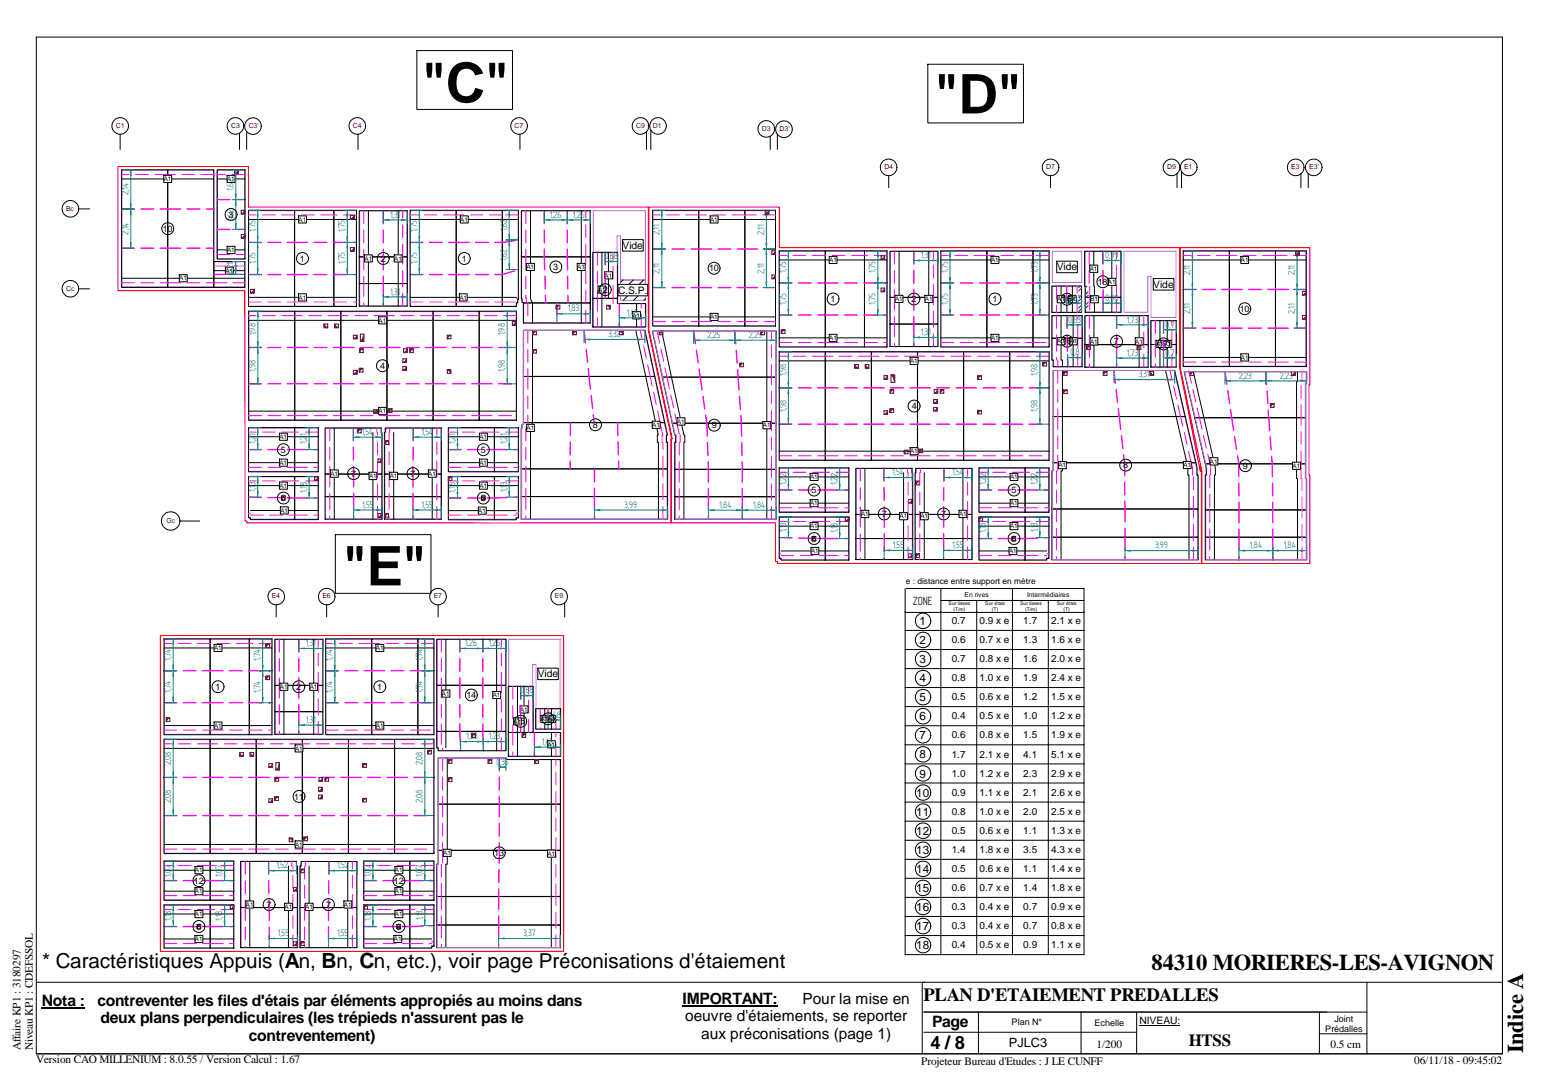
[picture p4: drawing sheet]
<svg xmlns="http://www.w3.org/2000/svg" width="420mm" height="297mm" viewBox="0 0 420 297" stroke-linecap="round" stroke-linejoin="round" font-family="sans-serif">
<defs><g id="words">
<g font-size="14.9">
<text x="114.8" y="27.9">&quot;C&quot;</text>
<text x="254.5" y="30.9">&quot;D&quot;</text>
<text x="93.2" y="159.7">&quot;E&quot;</text>
</g>
<g font-size="6.2">
<text x="314" y="264.5">84310 MORIERES-LES-AVIGNON</text>
<text x="415.3" y="287.3" transform="rotate(-90 415.3 287.3)">Indice A</text>
</g>
<text font-size="5.6" x="11.5" y="264.1">* Caractéristiques Appuis (An, Bn, Cn, etc.), voir page Préconisations d'étaiement</text>
<text font-size="5.1" x="251.8" y="273">PLAN D'ETAIEMENT PREDALLES</text>
<text font-size="5" x="253.7" y="286.1">4 / 8</text>
<text font-size="4.6" x="324.1" y="285.2">HTSS</text>
<g font-size="4.3">
<text x="11.4" y="274.3">Nota :</text>
<text x="26.6" y="274.3">contreventer les files d'étais par éléments appropiés au moins dans</text>
<text x="186.1" y="273.8">IMPORTANT:</text>
<text x="27.4" y="279.1">deux plans perpendiculaires (les trépieds n'assurent pas le</text>
<text x="254.2" y="280.2">Page</text>
<text x="67.8" y="283.9">contreventement)</text>
</g>
<g font-size="4.2">
<text x="218.8" y="273.8">Pour la mise en</text>
<text x="186.8" y="278.6">oeuvre d'étaiements, se reporter</text>
<text x="191.2" y="283.3">aux préconisations (page 1)</text>
</g>
<text font-size="3.7" x="248.9" y="164.9">ZONE</text>
<text font-size="3.5" x="275.1" y="285.7">PJLC3</text>
<g font-size="3.2">
<text x="250.7" y="170.5">1</text>
<text x="250.7" y="175.7">2</text>
<text x="250.7" y="180.8">3</text>
<text x="250.7" y="191.3">5</text>
<text x="250.7" y="186.1">4</text>
<text x="250.7" y="196.5">6</text>
<text x="250.7" y="201.7">7</text>
<text x="250.7" y="206.9">8</text>
<text x="250.7" y="212.1">9</text>
<text x="249.8" y="217.3">10</text>
<text x="249.8" y="227.7">12</text>
<text x="249.8" y="222.5">11</text>
<text x="249.8" y="232.9">13</text>
<text x="249.8" y="238.1">14</text>
<text x="249.8" y="243.3">15</text>
<text x="249.8" y="248.5">16</text>
<text x="249.8" y="253.7">17</text>
<text x="249.8" y="258.9">18</text>
</g>
<g font-size="3.1">
<text x="5.6" y="286.5" transform="rotate(-90 5.6 286.5)">Affaire KP1 : 3180297</text>
<text x="8.9" y="286.5" transform="rotate(-90 8.9 286.5)">Niveau KP1 : CDEFSSOL</text>
<text x="299" y="285.9">1/200</text>
<text x="362.7" y="285.9">0.5 cm</text>
<text x="9.9" y="290">Version CAO MILLENIUM : 8.0.55 / Version Calcul : 1.67</text>
<text x="251.2" y="290.4">Projeteur Bureau d'Etudes : J LE CUNFF</text>
<text x="385.6" y="290.2">06/11/18 - 09:45:02</text>
</g>
<g font-size="2.9" fill="#008080">
<text x="35" y="53.3" transform="rotate(-90 35 53.3)">2,14</text>
<text x="63.7" y="52" transform="rotate(-90 63.7 52)">1,62</text>
<text x="106.4" y="59.4">1,31</text>
<text x="149.9" y="59.4">1,26</text>
<text x="156.2" y="59.4">1,26</text>
<text x="35" y="64" transform="rotate(-90 35 64)">2,14</text>
<text x="63.7" y="60.2" transform="rotate(-90 63.7 60.2)">1,62</text>
<text x="69.7" y="63.4" transform="rotate(-90 69.7 63.4)">1,75</text>
<text x="94.1" y="63.4" transform="rotate(-90 94.1 63.4)">1,75</text>
<text x="113.7" y="63.4" transform="rotate(-90 113.7 63.4)">1,75</text>
<text x="138.2" y="63" transform="rotate(-90 138.2 63)">1,62</text>
<text x="179.8" y="64.1" transform="rotate(-90 179.8 64.1)">2,11</text>
<text x="208.4" y="64.1" transform="rotate(-90 208.4 64.1)">2,11</text>
<text x="138.2" y="71.1" transform="rotate(-90 138.2 71.1)">1,62</text>
<text x="164.9" y="70.7">0,68</text>
<text x="251.1" y="70.4">1,31</text>
<text x="301.4" y="70.4">0,99</text>
<text x="63.7" y="74.7" transform="rotate(-90 63.7 74.7)">0,71</text>
<text x="69.7" y="72.1" transform="rotate(-90 69.7 72.1)">1,75</text>
<text x="94.1" y="72.1" transform="rotate(-90 94.1 72.1)">1,75</text>
<text x="113.7" y="72.1" transform="rotate(-90 113.7 72.1)">1,75</text>
<text x="179.8" y="74.6" transform="rotate(-90 179.8 74.6)">2,11</text>
<text x="208.4" y="74.6" transform="rotate(-90 208.4 74.6)">2,11</text>
<text x="214.3" y="74.4" transform="rotate(-90 214.3 74.4)">1,75</text>
<text x="238.7" y="74.4" transform="rotate(-90 238.7 74.4)">1,75</text>
<text x="258.4" y="74.4" transform="rotate(-90 258.4 74.4)">1,75</text>
<text x="282.9" y="74.4" transform="rotate(-90 282.9 74.4)">1,75</text>
<text x="324.5" y="75.1" transform="rotate(-90 324.5 75.1)">2,11</text>
<text x="353" y="75.1" transform="rotate(-90 353 75.1)">2,11</text>
<text x="106.4" y="80.4">1,31</text>
<text x="214.3" y="83.2" transform="rotate(-90 214.3 83.2)">1,75</text>
<text x="238.7" y="83.2" transform="rotate(-90 238.7 83.2)">1,75</text>
<text x="258.4" y="83.2" transform="rotate(-90 258.4 83.2)">1,75</text>
<text x="282.9" y="83.2" transform="rotate(-90 282.9 83.2)">1,75</text>
<text x="291.2" y="82.1">0,81</text>
<text x="301.4" y="82.1">0,98</text>
<text x="154.8" y="85">1,83</text>
<text x="170.9" y="86.1">1,45</text>
<text x="291.3" y="88">0,83</text>
<text x="307.2" y="88">1,73</text>
<text x="317.7" y="89.4">0,7</text>
<text x="324.5" y="85.7" transform="rotate(-90 324.5 85.7)">2,11</text>
<text x="353" y="85.7" transform="rotate(-90 353 85.7)">2,11</text>
<text x="69.7" y="91.5" transform="rotate(-90 69.7 91.5)">1,98</text>
<text x="137.7" y="91.5" transform="rotate(-90 137.7 91.5)">1,98</text>
<text x="165.9" y="92">3,32</text>
<text x="192.9" y="92.2">2,25</text>
<text x="204.2" y="92.2">2,25</text>
<text x="251.1" y="91.4">1,31</text>
<text x="69.7" y="101.4" transform="rotate(-90 69.7 101.4)">1,98</text>
<text x="137.7" y="101.4" transform="rotate(-90 137.7 101.4)">1,98</text>
<text x="291.8" y="96.9">0,8</text>
<text x="307.2" y="97">1,73</text>
<text x="317.7" y="97">0,7</text>
<text x="214.3" y="102.5" transform="rotate(-90 214.3 102.5)">1,98</text>
<text x="282.9" y="102.5" transform="rotate(-90 282.9 102.5)">1,98</text>
<text x="310.5" y="102.9">3,31</text>
<text x="337.8" y="103.3">2,23</text>
<text x="348.9" y="103.3">2,23</text>
<text x="214.3" y="112.4" transform="rotate(-90 214.3 112.4)">1,98</text>
<text x="282.9" y="112.4" transform="rotate(-90 282.9 112.4)">1,98</text>
<text x="98.6" y="118.6">1,54</text>
<text x="115" y="118.6">1,54</text>
<text x="69.7" y="121.1" transform="rotate(-90 69.7 121.1)">1,21</text>
<text x="83.6" y="121.1" transform="rotate(-90 83.6 121.1)">1,21</text>
<text x="124.1" y="121.1" transform="rotate(-90 124.1 121.1)">1,21</text>
<text x="138.2" y="121.1" transform="rotate(-90 138.2 121.1)">1,21</text>
<text x="243.3" y="129.6">1,54</text>
<text x="259.6" y="129.6">1,54</text>
<text x="69.7" y="134.2" transform="rotate(-90 69.7 134.2)">1,13</text>
<text x="83.6" y="134.4" transform="rotate(-90 83.6 134.4)">1,18</text>
<text x="124.1" y="134.4" transform="rotate(-90 124.1 134.4)">1,18</text>
<text x="138.2" y="134.2" transform="rotate(-90 138.2 134.2)">1,13</text>
<text x="214.3" y="132.2" transform="rotate(-90 214.3 132.2)">1,22</text>
<text x="228.3" y="132.2" transform="rotate(-90 228.3 132.2)">1,22</text>
<text x="268.8" y="132.2" transform="rotate(-90 268.8 132.2)">1,22</text>
<text x="282.9" y="132.2" transform="rotate(-90 282.9 132.2)">1,22</text>
<text x="98.8" y="138.5">1,55</text>
<text x="114.9" y="138.5">1,55</text>
<text x="170.3" y="138.5">3,99</text>
<text x="196.1" y="138.5">1,84</text>
<text x="205.3" y="138.5">1,84</text>
<text x="214.3" y="145.2" transform="rotate(-90 214.3 145.2)">1,13</text>
<text x="228.3" y="145.4" transform="rotate(-90 228.3 145.4)">1,18</text>
<text x="243.4" y="149.5">1,55</text>
<text x="259.6" y="149.5">1,55</text>
<text x="268.8" y="145.4" transform="rotate(-90 268.8 145.4)">1,18</text>
<text x="282.9" y="145.2" transform="rotate(-90 282.9 145.2)">1,13</text>
<text x="314.9" y="149.6">3,99</text>
<text x="340.8" y="149.6">1,84</text>
<text x="350" y="149.6">1,84</text>
<text x="83.4" y="176.3">1,31</text>
<text x="126.9" y="176.2">1,26</text>
<text x="133.2" y="176.2">1,26</text>
<text x="46.6" y="180.3" transform="rotate(-90 46.6 180.3)">1,74</text>
<text x="71" y="180.3" transform="rotate(-90 71 180.3)">1,74</text>
<text x="90.7" y="180.3" transform="rotate(-90 90.7 180.3)">1,74</text>
<text x="115.2" y="180.3" transform="rotate(-90 115.2 180.3)">1,74</text>
<text x="46.6" y="189" transform="rotate(-90 46.6 189)">1,74</text>
<text x="71" y="189" transform="rotate(-90 71 189)">1,74</text>
<text x="90.7" y="189" transform="rotate(-90 90.7 189)">1,74</text>
<text x="115.2" y="189" transform="rotate(-90 115.2 189)">1,74</text>
<text x="141.8" y="189.1">0,68</text>
<text x="83.4" y="197.1">1,31</text>
<text x="149.3" y="195.7">0,68</text>
<text x="127.1" y="201.7">1,23</text>
<text x="133.3" y="201.7">1,23</text>
<text x="147.7" y="203.2">1,43</text>
<text x="46.6" y="208.7" transform="rotate(-90 46.6 208.7)">2,08</text>
<text x="115.2" y="208.7" transform="rotate(-90 115.2 208.7)">2,08</text>
<text x="135.3" y="208.7">0,36</text>
<text x="46.6" y="219.1" transform="rotate(-90 46.6 219.1)">2,08</text>
<text x="115.2" y="219.1" transform="rotate(-90 115.2 219.1)">2,08</text>
<text x="46.6" y="239.1" transform="rotate(-90 46.6 239.1)">1,07</text>
<text x="60.6" y="239.1" transform="rotate(-90 60.6 239.1)">1,07</text>
<text x="75.4" y="236.9">1,52</text>
<text x="91.9" y="236.9">1,52</text>
<text x="101.1" y="239.2" transform="rotate(-90 101.1 239.2)">1,07</text>
<text x="115.2" y="239.2" transform="rotate(-90 115.2 239.2)">1,07</text>
<text x="46.6" y="251.2" transform="rotate(-90 46.6 251.2)">1,18</text>
<text x="60.6" y="251.2" transform="rotate(-90 60.6 251.2)">1,18</text>
<text x="101.1" y="251.2" transform="rotate(-90 101.1 251.2)">1,18</text>
<text x="115.2" y="251" transform="rotate(-90 115.2 251)">1,13</text>
<text x="75.7" y="255.4">1,55</text>
<text x="91.9" y="255.4">1,55</text>
<text x="142.7" y="255.4">3,37</text>
</g>
<g font-size="2.8">
<text x="169.7" y="67.9">Vide</text>
<text x="288.1" y="73.7">Vide</text>
<text x="168.5" y="80.1">C.S.P.</text>
<text x="314.4" y="78.5">Vide</text>
<text x="146.6" y="184.8">Vide</text>
<text x="310.7" y="279.2">NIVEAU:</text>
</g>
<g font-size="2.7">
<text x="259.5" y="170.2">0.7</text>
<text x="267.1" y="170.2">0.9 x e</text>
<text x="279" y="170.2">1.7</text>
<text x="286.6" y="170.2">2.1 x e</text>
<text x="259.5" y="175.4">0.6</text>
<text x="267.1" y="175.4">0.7 x e</text>
<text x="279" y="175.4">1.3</text>
<text x="286.6" y="175.4">1.6 x e</text>
<text x="259.5" y="185.8">0.8</text>
<text x="259.5" y="180.6">0.7</text>
<text x="267.1" y="185.8">1.0 x e</text>
<text x="267.1" y="180.6">0.8 x e</text>
<text x="279" y="185.8">1.9</text>
<text x="279" y="180.6">1.6</text>
<text x="286.6" y="185.8">2.4 x e</text>
<text x="286.6" y="180.6">2.0 x e</text>
<text x="259.5" y="191">0.5</text>
<text x="267.1" y="191">0.6 x e</text>
<text x="279" y="191">1.2</text>
<text x="286.6" y="191">1.5 x e</text>
<text x="259.5" y="196.2">0.4</text>
<text x="267.1" y="196.2">0.5 x e</text>
<text x="279" y="196.2">1.0</text>
<text x="286.6" y="196.2">1.2 x e</text>
<text x="259.5" y="201.4">0.6</text>
<text x="267.1" y="201.4">0.8 x e</text>
<text x="279" y="201.4">1.5</text>
<text x="286.6" y="201.4">1.9 x e</text>
<text x="259.5" y="206.6">1.7</text>
<text x="267.1" y="206.6">2.1 x e</text>
<text x="279" y="206.6">4.1</text>
<text x="286.6" y="206.6">5.1 x e</text>
<text x="259.5" y="211.8">1.0</text>
<text x="267.1" y="211.8">1.2 x e</text>
<text x="279" y="211.8">2.3</text>
<text x="286.6" y="211.8">2.9 x e</text>
<text x="259.5" y="217">0.9</text>
<text x="267.1" y="217">1.1 x e</text>
<text x="279" y="217">2.1</text>
<text x="286.6" y="217">2.6 x e</text>
<text x="259.5" y="227.4">0.5</text>
<text x="259.5" y="222.2">0.8</text>
<text x="267.1" y="227.4">0.6 x e</text>
<text x="267.1" y="222.2">1.0 x e</text>
<text x="279" y="227.4">1.1</text>
<text x="279" y="222.2">2.0</text>
<text x="286.6" y="227.4">1.3 x e</text>
<text x="286.6" y="222.2">2.5 x e</text>
<text x="259.5" y="232.6">1.4</text>
<text x="267.1" y="232.6">1.8 x e</text>
<text x="279" y="232.6">3.5</text>
<text x="286.6" y="232.6">4.3 x e</text>
<text x="259.5" y="237.8">0.5</text>
<text x="267.1" y="237.8">0.6 x e</text>
<text x="279" y="237.8">1.1</text>
<text x="286.6" y="237.8">1.4 x e</text>
<text x="259.5" y="243">0.6</text>
<text x="267.1" y="243">0.7 x e</text>
<text x="279" y="243">1.4</text>
<text x="286.6" y="243">1.8 x e</text>
<text x="259.5" y="248.2">0.3</text>
<text x="267.1" y="248.2">0.4 x e</text>
<text x="279" y="248.2">0.7</text>
<text x="286.6" y="248.2">0.9 x e</text>
<text x="259.5" y="253.4">0.3</text>
<text x="267.1" y="253.4">0.4 x e</text>
<text x="279" y="253.4">0.7</text>
<text x="286.6" y="253.4">0.8 x e</text>
<text x="259.5" y="258.7">0.4</text>
<text x="267.1" y="258.7">0.5 x e</text>
<text x="279" y="258.7">0.9</text>
<text x="286.6" y="258.7">1.1 x e</text>
</g>
<g font-size="2.5">
<text x="62.3" y="59.4">3</text>
<text x="44.4" y="63.2">10</text>
<text x="81.8" y="71.3">1</text>
<text x="103.8" y="71.3">2</text>
<text x="125.9" y="71.3">1</text>
<text x="150.9" y="73.6">3</text>
<text x="193.3" y="74">10</text>
<text x="299.3" y="77.7">18</text>
<text x="164.3" y="79.8">2</text>
<text x="226.5" y="82.4">1</text>
<text x="248.5" y="82.4">2</text>
<text x="270.6" y="82.4">1</text>
<text x="289.5" y="82.5">16</text>
<text x="338" y="85">10</text>
<text x="289.6" y="93.9">16</text>
<text x="303.7" y="93.9">7</text>
<text x="315.9" y="94.6">17</text>
<text x="103.6" y="100.6">4</text>
<text x="248.6" y="111.6">4</text>
<text x="161.7" y="116.7">8</text>
<text x="194" y="116.8">9</text>
<text x="76.6" y="123.5">5</text>
<text x="131.1" y="123.5">5</text>
<text x="95.7" y="130">7</text>
<text x="111.9" y="130">7</text>
<text x="306.2" y="127.7">8</text>
<text x="338.9" y="127.9">9</text>
<text x="76.6" y="136.7">6</text>
<text x="131.1" y="136.7">6</text>
<text x="221.3" y="134.5">5</text>
<text x="275.8" y="134.5">5</text>
<text x="240.4" y="141">7</text>
<text x="256.6" y="141">7</text>
<text x="221.3" y="147.7">6</text>
<text x="275.8" y="147.7">6</text>
<text x="58.7" y="188.2">1</text>
<text x="80.8" y="188.2">2</text>
<text x="102.9" y="188.2">1</text>
<text x="127.2" y="190.4">14</text>
<text x="140.6" y="197.6">15</text>
<text x="148.1" y="196.9">16</text>
<text x="80.2" y="218.1">11</text>
<text x="134.8" y="233.5">13</text>
<text x="52.9" y="241">12</text>
<text x="107.4" y="241">12</text>
<text x="72.7" y="247.6">7</text>
<text x="88.9" y="247.6">7</text>
<text x="53.5" y="253.6">6</text>
<text x="108.1" y="253.6">6</text>
<text x="275.8" y="279.7">Plan N°</text>
<text x="298.4" y="279.8">Echelle</text>
<text x="361.3" y="281.4">Prédalles</text>
<text x="363.8" y="278.7">Joint</text>
</g>
<text font-size="2.3" x="247" y="159.4">e : distance entre support en mètre</text>
<g font-size="1.9" fill="#800000">
<text x="31.6" y="34.8">C1</text>
<text x="63" y="34.8">C3</text>
<text x="67.8" y="34.9">C3'</text>
<text x="96.2" y="34.8">C4</text>
<text x="140.3" y="34.8">C7</text>
<text x="173.5" y="34.8">C9</text>
<text x="178" y="34.8">D1</text>
<text x="207.7" y="35.6">D3</text>
<text x="212.5" y="35.7">D3'</text>
<text x="241.1" y="46.1">D4</text>
<text x="285.3" y="46.1">D7</text>
<text x="318.3" y="46.1">D9</text>
<text x="322.9" y="46.1">E1</text>
<text x="352.1" y="46.1">E3</text>
<text x="357" y="46.1">E3'</text>
<text x="18" y="57.4">Bc</text>
<text x="18" y="79.2">Cc</text>
<text x="45.4" y="142.6">Gc</text>
<text x="74.1" y="163.2">E4</text>
<text x="87.9" y="163.2">E6</text>
<text x="118.3" y="163.2">E7</text>
<text x="151.3" y="163.2">E9</text>
</g>
<g font-size="1.8">
<text x="263" y="162.8">En rives</text>
<text x="280" y="162.8">Intermédiaires</text>
</g>
<g font-size="1.7">
<text x="44.7" y="49.4">A1</text>
<text x="61.9" y="49.4">A1</text>
<text x="81.4" y="60.5">A1</text>
<text x="125.5" y="60.5">A1</text>
<text x="193.6" y="60.5">A1</text>
<text x="61.9" y="68.8">A1</text>
<text x="99.4" y="71.1">A1</text>
<text x="107.5" y="71.1">A1</text>
<text x="226.1" y="71.5">A1</text>
<text x="270.2" y="71.5">A1</text>
<text x="338.3" y="71.5">A1</text>
<text x="48.9" y="76.5">A1</text>
<text x="61.5" y="74.4">A1</text>
<text x="143.5" y="73.4">A1</text>
<text x="157.4" y="73.4">A1</text>
<text x="164.8" y="75.7">A1</text>
<text x="297.1" y="73.9">A1</text>
<text x="302.1" y="77.5">A1</text>
<text x="81.4" y="81.7">A1</text>
<text x="125.3" y="81.7">A1</text>
<text x="163.1" y="79.6">A1</text>
<text x="244" y="82.1">A1</text>
<text x="252.2" y="82.1">A1</text>
<text x="288.2" y="82.2">A1</text>
<text x="291.3" y="82.2">B1</text>
<text x="297.3" y="82.2">B1</text>
<text x="103.2" y="88">A1</text>
<text x="172.5" y="86.6">A1</text>
<text x="193.6" y="87">A1</text>
<text x="226.1" y="92.8">A1</text>
<text x="270.2" y="92.8">A1</text>
<text x="288.2" y="93.7">A1 A1</text>
<text x="297.2" y="93.7">A1</text>
<text x="309.5" y="93.7">A1</text>
<text x="315.2" y="94.4">A1A1</text>
<text x="248.1" y="99">A1</text>
<text x="338.3" y="98.1">A1</text>
<text x="103.2" y="112.7">A1</text>
<text x="76.2" y="119.7">A1</text>
<text x="130.7" y="119.7">A1</text>
<text x="143.6" y="117.3">A1</text>
<text x="177.8" y="116.5">A1</text>
<text x="184.6" y="115.6">A1</text>
<text x="208" y="116.6">A1</text>
<text x="248.1" y="123.7">A1</text>
<text x="76.2" y="126.8">A1</text>
<text x="90.1" y="129.8">A1</text>
<text x="100.6" y="130.4">A1</text>
<text x="106.2" y="130.4">A1</text>
<text x="116.8" y="129.8">A1</text>
<text x="130.7" y="126.8">A1</text>
<text x="220.9" y="130.7">A1</text>
<text x="275.4" y="130.7">A1</text>
<text x="288.6" y="127.5">A1</text>
<text x="322.7" y="127.4">A1</text>
<text x="329.9" y="126.4">A1</text>
<text x="352.4" y="127.6">A1</text>
<text x="76.2" y="133.1">A1</text>
<text x="130.7" y="133.1">A1</text>
<text x="220.9" y="137.8">A1</text>
<text x="275.4" y="137.8">A1</text>
<text x="76.4" y="139.8">A1</text>
<text x="130.4" y="139.9">A1</text>
<text x="234.8" y="140.8">A1</text>
<text x="245.3" y="141.4">A1</text>
<text x="250.9" y="141.4">A1</text>
<text x="261.5" y="140.8">A1</text>
<text x="220.9" y="144.1">A1</text>
<text x="275.4" y="144.1">A1</text>
<text x="221.1" y="150.9">A1</text>
<text x="275.1" y="150.9">A1</text>
<text x="58.4" y="177.3">A1</text>
<text x="102.5" y="177.3">A1</text>
<text x="76.3" y="187.9">A1</text>
<text x="84.4" y="187.9">A1</text>
<text x="120.5" y="189.8">A1</text>
<text x="134.4" y="190.2">A1</text>
<text x="140" y="197.4">A1</text>
<text x="141.8" y="194.1">A1</text>
<text x="147.5" y="196.7">A1A1</text>
<text x="58.4" y="198.5">A1</text>
<text x="102.5" y="198.5">A1</text>
<text x="149.3" y="203.6">A1</text>
<text x="80.5" y="204.7">A1</text>
<text x="80.5" y="230.9">A1</text>
<text x="120.9" y="233.2">A1</text>
<text x="149.3" y="233.4">A1</text>
<text x="53.2" y="238">A1</text>
<text x="107.7" y="238">A1</text>
<text x="53.2" y="243.7">A1</text>
<text x="107.7" y="243.7">A1</text>
<text x="53.2" y="249.9">A1</text>
<text x="67" y="247.3">A1</text>
<text x="77.6" y="247.9">A1</text>
<text x="83.2" y="247.9">A1</text>
<text x="93.8" y="247.3">A1</text>
<text x="107.7" y="249.9">A1</text>
<text x="53.2" y="256.7">A1</text>
<text x="107.4" y="256.7">A1</text>
</g>
<g font-size="1.4">
<text x="258.6" y="165.1">Sur lisses</text>
<text x="260" y="166.7">(T/m)</text>
<text x="268.6" y="165.1">Sur étais</text>
<text x="270.5" y="166.7">(T)</text>
<text x="278.2" y="165.1">Sur lisses</text>
<text x="279.5" y="166.7">(T/m)</text>
<text x="288.2" y="165.1">Sur étais</text>
<text x="290" y="166.7">(T)</text>
</g>
</g></defs>
<path d="M43.7 173.4h110v86.1h-110z" fill="none" stroke="#f00" stroke-width=".27"/>
<g fill="none" stroke="#000" stroke-width=".27">
<path d="M113.7 13.8h26v16h-26zM253 17.5h26v16h-26zM32.8 36.6v4.2M65.3 36.3v4.5M67.3 35.9v4.9M97.6 36.6v4.2M141.8 36.6v4.2M176.3 35.9v4.9M177.4 35.5v5.3M210 37.2v3.6M212 36.6v4.2M21.5 57h2.9"/>
<path d="M242.3 47.9v3.3M286.4 47.9v3.3M320.9 47.3v3.9M322.1 46.7v4.5M354.7 47.5v3.7M356.7 47.3v3.9M21.5 78.8h2.9M49.1 142.1h5.3M91.4 145.8h26.1v16h-26.1zM75.3 165v3.3M89.1 165v3.3M119.5 165v3.3"/>
<path d="M154 164.4v3.9"/>
<circle cx="32.8" cy="34.4" r="2.26"/>
<circle cx="64.2" cy="34.4" r="2.26"/>
<circle cx="69" cy="34.4" r="2.26"/>
<circle cx="97.4" cy="34.4" r="2.26"/>
<circle cx="141.5" cy="34.4" r="2.26"/>
<circle cx="174.6" cy="34.4" r="2.26"/>
<circle cx="179.4" cy="34.3" r="2.27"/>
<circle cx="208.9" cy="35.2" r="2.26"/>
<circle cx="213.8" cy="35.2" r="2.26"/>
<circle cx="19.2" cy="57" r="2.26"/>
<circle cx="242.3" cy="45.7" r="2.26"/>
<circle cx="286.4" cy="45.7" r="2.26"/>
<circle cx="319.4" cy="45.7" r="2.26"/>
<circle cx="324.1" cy="45.7" r="2.26"/>
<circle cx="353.3" cy="45.7" r="2.26"/>
<circle cx="358.2" cy="45.7" r="2.26"/>
<circle cx="19.2" cy="78.8" r="2.26"/>
<circle cx="46.5" cy="142.1" r="2.52"/>
<circle cx="75.3" cy="162.7" r="2.25"/>
<circle cx="89.1" cy="162.7" r="2.25"/>
<circle cx="119.4" cy="162.7" r="2.25"/>
<circle cx="152.5" cy="162.7" r="2.25"/>
</g>
<g fill="none" stroke="#b464ff" stroke-width=".27">
<path d="M67.8 57.5h29.4v26h-29.4zM98.1 57.5h12.8v26h-12.8zM111.8 57.5h29.5v24h-.1v1h-.4v1h-29zM142.2 57.5h18.7v30.6h-18.1v-5.6h-.4v-1h-.2zM161.7 57.5h14.3v24.4h-6.8v-17.6h-.9v18.5h7.7v6.4h-14.3zM178 57.5h33.4v31.3h-33.4zM161.7 68.8h6.6M169.2 76.4h6.8M212.5 68.5h29.3v26h-29.3zM242.7 68.5h12.9v26h-12.9zM256.5 68.5h29.5v26h-29.5zM286.9 68.5h8v8.5h-8z"/>
<path d="M294.9 78.1h-8v7.1h8M306.4 68.5h14.2v18.1h-6.8v-11.2h-.8v9.8h-6.6zM322.6 68.5h33.5v31.4h-33.5zM67.8 85h73v29.5h-73zM175.7 90.1l6.2 28.6h-.3v1.9h.3v21M212.5 96.1h73.5v29.3h-73.5zM286.9 86.1h8.1v13.9h-7.7v-1.8h-.4zM295.9 86.1h17.1v14.1h-17.1zM313.9 87.5h6.7v12.7h-6.7zM67.8 116.8h19v11.8h-19zM88.8 116.8h15.1v1.2h.1v23.6h-15.2zM105.1 116.8h15.2v24.8h-15.4v-23.6h.2z"/>
<path d="M122.2 116.8h19.1v11.8h-19.1zM184.1 118.7h.3v1.9h-.3v21M320.2 101l6.1 26.6v2h.2v23.1M67.8 130.1h19v11.5h-18.5v-.5h-.5zM122.2 130.1h19.1v11h-.6v.5h-18.5zM212.5 127.7h19v11.9h-19zM233.5 127.7h15.1v1.2h.1v23.8h-15.2zM249.8 127.7h15.1v25h-15.3v-23.8h.2zM266.9 127.7h19.1v11.9h-19.1zM329 127.6v2h-.3v23.1M212.5 141.1h19v11.6h-18.5v-.5h-.5zM266.9 141.1h19.1v11.1h-.6v.5h-18.5z"/>
<path d="M44.7 174.4h29.4v25.9h-29.4zM75 174.4h12.9v25.9h-12.9zM88.8 174.4h29.5v25.9h-29.5zM138.7 174.4h14v24.5h-6.5v-17.6h-1l.1 18.5h7.4v6.5h-14zM138.7 187.2h6.5M146.2 193.3h6.5M44.7 201.8h73.6v30.9h-73.6zM137.8 206.8v.4h14.9v51.3M44.7 234.9h19v10.5h-19zM65.7 234.9h15v1.3h.3v22.3h-15.3zM82.2 234.9l15 .1v23.5h-15.3v-22.3h.3zM99.2 235h19.1v10.4h-19.1z"/>
<path d="M44.7 246.9h19v11.6h-19zM99.2 246.9h19.1v11.1h-.6v.5h-18.5z"/>
</g>
<path d="M294.9 78.1v7.1" fill="none" stroke="#ff0" stroke-width=".27"/>
<path d="M288.1 71.2h5.6v3.2h-5.6z" fill-rule="evenodd" fill="#fff"/>
<path d="M288.1 71.2h5.6v3.2h-5.6z" fill="none" stroke="#000" stroke-width=".27"/>
<path d="M314.4 76h5.7v3.1h-5.7z" fill-rule="evenodd" fill="#fff"/>
<path d="M314.4 76h5.7v3.1h-5.7z" fill="none" stroke="#000" stroke-width=".27"/>
<path d="M295.9 78.1l-.1-9.6h9.7v16.7h-9.6" fill="none" stroke="#b464ff" stroke-width=".27"/>
<path d="M295.9 78.1v7.1" fill="none" stroke="#ff0" stroke-width=".27"/>
<path d="M169.7 65.4h5.7v3.1h-5.7z" fill-rule="evenodd" fill="#fff"/>
<path d="M169.7 65.4h5.7v3.1h-5.7z" fill="none" stroke="#000" stroke-width=".27"/>
<path d="M146.6 182.2h5.6v3.2h-5.6z" fill-rule="evenodd" fill="#fff"/>
<path d="M169.8 76.4l-.6 .6M172.7 76.4l-3.5 3.4M175.5 76.4l-5.6 5.5M176 78.7l-3.2 3.2M176 81.5l-.4 .4M146.6 182.2h5.6v3.2h-5.6z" fill="none" stroke="#000" stroke-width=".27"/>
<path d="M119.2 174.4h18.6v30.4h-18.2v-.8h-.4z" fill="none" stroke="#b464ff" stroke-width=".27"/>
<path d="M168.5 77.6h8.1v3.1h-8.1z" fill-rule="evenodd" fill="#fff"/>
<path d="M168.5 77.6h8.1v3.1h-8.1z" fill="none" stroke="#000" stroke-width=".27"/>
<path d="M109.8 101l.7-.3 .4-.7v1z" fill-rule="evenodd" fill="#800000"/>
<path d="M110.9 100l-.4 .7-.7 .3M110.9 100v1M110.9 100h-1.1v1M109.8 101h1.1M110.1 100.9l-.1 .1M110.9 100.1l-.2 .1M110.9 100.5l-.5 .5M110.9 101h-.1" fill="none" stroke="#800000" stroke-width=".27"/>
<path d="M109.8 98.9l.7-.3 .4-.7v1z" fill-rule="evenodd" fill="#800000"/>
<path d="M109.8 98.9h1.1M110.1 98.8l-.1 .1M110.9 98l-.2 .1M110.9 98.4l-.5 .5M110.9 98.8l-.1 .1M110.9 97.9l-.4 .7-.7 .3M110.9 97.9v1M110.9 97.9h-1.1v1" fill="none" stroke="#800000" stroke-width=".27"/>
<path d="M99.2 91.1v2h-1l.7-.6z" fill-rule="evenodd" fill="#800000"/>
<path d="M99.2 91.4h-.1M99.2 91.8l-.2 .2M99.2 92.2l-.9 .9M99.2 92.6l-.4 .5M99.2 93v.1M99.2 91.1l-.3 1.4-.7 .6M99.2 91.1v2h-1M99.2 91.1h-1v2" fill="none" stroke="#800000" stroke-width=".27"/>
<path d="M242.9 102.3h1.1v2l-.4-1.3z" fill-rule="evenodd" fill="#800000"/>
<path d="M242.9 102.3l.7 .7 .4 1.3M242.9 102.3h1.1v2M242.9 102.3v2h1.1M243.2 102.3l.8 .7M243.6 102.3l.4 .3M243.7 103.2l.3 .3M243.8 103.8l.2 .1" fill="none" stroke="#800000" stroke-width=".27"/>
<path d="M254.6 110l.7-.3 .3-.7v1z" fill-rule="evenodd" fill="#800000"/>
<path d="M255.6 109.4l-.6 .6M255.6 109.8l-.2 .2M255.6 109l-.3 .7-.7 .3M255.6 109v1h-1M255.6 109h-1v1" fill="none" stroke="#800000" stroke-width=".27"/>
<path d="M254.6 112.1l.7-.3 .3-.7v1z" fill-rule="evenodd" fill="#800000"/>
<path d="M255.6 111.5l-.6 .6M255.6 111.9l-.2 .2M255.6 111.1l-.3 .7-.7 .3M255.6 111.1v1h-1M255.6 111.1h-1v1" fill="none" stroke="#800000" stroke-width=".27"/>
<path d="M76.2 208v2h-1l.7-.6z" fill-rule="evenodd" fill="#800000"/>
<path d="M76.2 208.2h-.1M76.2 208.6l-.2 .1M76.2 209l-.3 .3M76.2 209.4l-.6 .6M76.2 209.8l-.2 .2M76.2 208l-.3 1.4-.7 .6M76.2 208v2h-1M76.2 208h-1v2" fill="none" stroke="#800000" stroke-width=".27"/>
<path d="M87.9 214.8v1h-1l.6-.4z" fill-rule="evenodd" fill="#800000"/>
<path d="M87.9 215.2l-.6 .6M87.9 215.6l-.2 .2M87.9 214.8l-.4 .6-.6 .4M87.9 214.8v1h-1M87.9 214.8h-1v1" fill="none" stroke="#800000" stroke-width=".27"/>
<path d="M86.9 217.9l.6-.3 .4-.7v1z" fill-rule="evenodd" fill="#800000"/>
<path d="M87.9 217.3l-.6 .6M87.9 217.7l-.2 .2M87.9 216.9l-.4 .7-.6 .3M87.9 216.9v1h-1M87.9 216.9h-1v1" fill="none" stroke="#800000" stroke-width=".27"/>
<path d="M67.8 57.4h12.5v26.2h-12.5zM80.3 57.4h10.7v26.2h-10.7zM91 57.4h6.2v26.2h-6.2zM67.8 81.1h29.4" fill="none" stroke="#000" stroke-width=".27"/>
<path d="M67.8 58.6h2M71.6 58.6h3.4M76.8 58.6h3.7M82.2 58.6h3.6M87.5 58.6h4.4M93.7 58.6h3.5M67.8 82.4h3.5M73 82.4h3.5M78.3 82.4h5.6M85.6 82.4h3.5M90.8 82.4h3.7M96.3 82.4h.9" fill="none" stroke="#f0f" stroke-width=".27"/>
<path d="M81.4 80.1h2.2v2h-2.2z" fill-rule="evenodd" fill="#fff"/>
<path d="M67.8 59.9h29.4M81.4 80.1h2.2v2h-2.2z" fill="none" stroke="#000" stroke-width=".27"/>
<path d="M81.4 58.9h2.2v1.9h-2.2z" fill-rule="evenodd" fill="#fff"/>
<path d="M81.4 58.9h2.2v1.9h-2.2z" fill="none" stroke="#000" stroke-width=".27"/>
<path d="M91 66.1h3.5M91 74.9h3.5M96.3 66.1h.9M96.3 74.9h.9" fill="none" stroke="#f0f" stroke-width=".38"/>
<g fill="#008080">
<path d="M94.4 73.2h.5l-.2 1.7z"/>
<path d="M94.7 66.1l.2 1.6h-.5z"/>
</g>
<path d="M93.8 74.9h3.4M93.8 66.1h3.4M94.7 66.1v8.8" fill="none" stroke="#008080" stroke-width=".27"/>
<g fill="#008080">
<path d="M94.4 64.5h.5l-.2 1.6z"/>
<path d="M94.7 57.4l.2 1.6h-.5z"/>
</g>
<path d="M93.8 57.4h3.4M94.7 57.4v8.7M93.8 66.1h3.4" fill="none" stroke="#008080" stroke-width=".27"/>
<path d="M97.2 57.3v.1M97.2 66.1h.1M97.2 74.8v.1" fill="none" stroke="#000" stroke-width=".27"/>
<path d="M67.8 66.1h3.5M67.8 74.9h3.5M73 66.1h3.5M73 74.9h3.5M78.3 66.1h5.6M78.3 74.9h5.6M85.6 66.1h3.5M85.6 74.9h3.5M90.8 66.1h.2M90.8 74.9h.2" fill="none" stroke="#f0f" stroke-width=".38"/>
<g fill="#008080">
<path d="M70.3 66.1l.2 1.6h-.5z"/>
<path d="M70 73.2h.5l-.2 1.7z"/>
</g>
<path d="M67.8 66.1h3.4M67.8 74.9h3.4M70.3 66.1v8.8" fill="none" stroke="#008080" stroke-width=".27"/>
<g fill="#008080">
<path d="M70.3 57.4l.2 1.6h-.5z"/>
<path d="M70 64.5h.5l-.2 1.6z"/>
</g>
<path d="M67.8 57.4h3.4M70.3 57.4v8.7M67.8 66.1h3.4" fill="none" stroke="#008080" stroke-width=".27"/>
<path d="M67.8 57.3v.1M97.9 57.5h13.2v12.6h-13.2zM100.4 57.5v26M67.8 66.1h.1M67.8 74.8v.1M97.9 77.3h13.2v6.2h-13.2zM97.9 70.1h13.2v7.2h-13.2z" fill="none" stroke="#000" stroke-width=".27"/>
<path d="M99.2 57.5v3.5M109.8 57.5v2.1M99.2 62.7v3.6M99.2 68v5.6M99.2 75.3v5.6M109.8 61.3v3.5M109.8 66.5v5.6M109.8 73.8v4.4M99.2 82.6v.9M109.8 80v3.5" fill="none" stroke="#f0f" stroke-width=".27"/>
<path d="M99.4 69.5h2.1v2h-2.1z" fill-rule="evenodd" fill="#fff"/>
<path d="M108.6 57.5v26M99.4 69.5h2.1v2h-2.1z" fill="none" stroke="#000" stroke-width=".27"/>
<path d="M107.5 69.5h2.1v2h-2.1z" fill-rule="evenodd" fill="#fff"/>
<path d="M107.5 69.5h2.1v2h-2.1z" fill="none" stroke="#000" stroke-width=".27"/>
<path d="M104.5 77.3v3.6M104.5 82.6v.9" fill="none" stroke="#f0f" stroke-width=".38"/>
<g fill="#008080">
<path d="M104.5 81l1.6-.3v.6z"/>
<path d="M109.4 80.7l1.7 .3-1.7 .3z"/>
</g>
<path d="M104.5 80.1v3.4M104.5 81h6.6M111.1 80.1v3.4" fill="none" stroke="#008080" stroke-width=".27"/>
<path d="M104.5 83.4v.1M111.1 83.4v.1" fill="none" stroke="#000" stroke-width=".27"/>
<path d="M104.5 57.5v3.5M104.5 62.7v3.6M104.5 68v5.6M104.5 75.3v2" fill="none" stroke="#f0f" stroke-width=".38"/>
<g fill="#008080">
<path d="M109.4 59.7l1.7 .3-1.7 .3z"/>
<path d="M104.5 60l1.6-.3v.6z"/>
</g>
<path d="M104.5 57.5v3.4M104.5 60h6.6M111.1 57.5v3.4" fill="none" stroke="#008080" stroke-width=".27"/>
<path d="M104.5 57.4v.1M111.1 57.4v.1M111.8 57.4h12.6v26.2h-12.6zM124.4 57.4h12.5v26.2h-12.5zM137 57.4h4.3v24.2h-.1v1h-.4v1h-3.8zM111.8 81.1h29" fill="none" stroke="#000" stroke-width=".27"/>
<g fill="none" stroke="#f0f" stroke-width=".27">
<path d="M111.8 58.6h2.1M115.6 58.6h3.5M120.9 58.6h5.5M128.2 58.6h3.5M133.5 58.6h3.4M137.9 58.6h3.4M111.8 82.4h3.5M117.1 82.4h3.5M122.3 82.4h5.6M129.7 82.4h3.5M134.9 82.4h5.6M140.8 81.4h.4"/>
<path d="M141.2 80.4h.1"/>
</g>
<path d="M125.3 80.1h2.1v2h-2.1z" fill-rule="evenodd" fill="#fff"/>
<path d="M111.8 59.9h29.5M125.3 80.1h2.1v2h-2.1z" fill="none" stroke="#000" stroke-width=".27"/>
<path d="M125.5 58.9h2.2v1.9h-2.2z" fill-rule="evenodd" fill="#fff"/>
<path d="M125.5 58.9h2.2v1.9h-2.2z" fill="none" stroke="#000" stroke-width=".27"/>
<path d="M140.3 73.9l-3.3 1M140.5 65.6l-3.5 .5" fill="none" stroke="#f0f" stroke-width=".38"/>
<g fill="#008080">
<path d="M138.6 71.9h.5l-.3 1.6z"/>
<path d="M138.8 65.4l.3 1.7h-.5z"/>
</g>
<path d="M138 73.5h3.3M138 65.4h3.3M138.8 65.4v8.1" fill="none" stroke="#008080" stroke-width=".27"/>
<g fill="#008080">
<path d="M138.6 63.8h.5l-.3 1.6z"/>
<path d="M138.8 57.4l.3 1.6h-.5z"/>
</g>
<path d="M138 57.4h3.3M138.8 57.4v8M138 65.4h3.3" fill="none" stroke="#008080" stroke-width=".27"/>
<path d="M141.3 57.3v.1M141.3 65.4h.1M141.3 73.5h.1" fill="none" stroke="#000" stroke-width=".27"/>
<path d="M111.8 66.1h3.5M111.8 74.9h3.5M117.1 66.1h3.5M117.1 74.9h3.5M122.3 66.1h5.6M122.3 74.9h5.6M129.7 66.1h3.5M129.7 74.9h3.5M134.9 66.1h2M134.9 74.9h2" fill="none" stroke="#f0f" stroke-width=".38"/>
<g fill="#008080">
<path d="M114.3 66.1l.3 1.6h-.5z"/>
<path d="M114.1 73.2h.5l-.3 1.7z"/>
</g>
<path d="M111.8 66.1h3.4M111.8 74.9h3.4M114.3 66.1v8.8" fill="none" stroke="#008080" stroke-width=".27"/>
<g fill="#008080">
<path d="M114.3 57.4l.3 1.6h-.5z"/>
<path d="M114.1 64.5h.5l-.3 1.6z"/>
</g>
<path d="M111.8 57.4h3.4M114.3 57.4v8.7M111.8 66.1h3.4" fill="none" stroke="#008080" stroke-width=".27"/>
<path d="M111.8 57.3v.1M142.1 57.5h18.9v12.6h-18.9zM144.6 57.5v24l.6 1.1v5.5M111.8 66.1h.1M111.8 74.8v.1M142.1 70.1h18.9v12.5l-18.7-.1v-1h-.2zM142.7 82.6h18.3v5.5h-18.3z" fill="none" stroke="#000" stroke-width=".27"/>
<g fill="none" stroke="#f0f" stroke-width=".27">
<path d="M143.4 57.5v3.5M159.7 57.5v2.1M143.4 62.7v3.6M143.4 68v5.6M143.4 75.3v3.5M159.7 61.3v3.5M159.7 66.5v5.6M159.7 73.9v3.5M159.7 79.1v3.7M143.4 80.6v.9M143.5 81.5v1M143.9 82.5v3.6"/>
<path d="M143.9 87.9v.2M159.7 84.6v3.5"/>
</g>
<path d="M143.5 71.8h2.2v2h-2.2z" fill-rule="evenodd" fill="#fff"/>
<path d="M158.5 57.5v30.6M143.5 71.8h2.2v2h-2.2z" fill="none" stroke="#000" stroke-width=".27"/>
<path d="M157.4 71.8h2.1v2h-2.1z" fill-rule="evenodd" fill="#fff"/>
<path d="M157.4 71.8h2.1v2h-2.1z" fill="none" stroke="#000" stroke-width=".27"/>
<path d="M151.8 82.6v3.5M151.8 87.9v.2" fill="none" stroke="#f0f" stroke-width=".38"/>
<g fill="#008080">
<path d="M151.8 85.6l1.6-.3v.6z"/>
<path d="M159.3 85.3l1.7 .3-1.7 .3z"/>
</g>
<path d="M151.8 84.7v3.4M151.8 85.6h9.2M161 84.7v3.4" fill="none" stroke="#008080" stroke-width=".27"/>
<path d="M151.8 88.1h.1M161 88.1h.1" fill="none" stroke="#000" stroke-width=".27"/>
<path d="M148.4 57.5v3.5M154.7 57.5v3.5M148.4 68l.1 5.6M148.4 62.7v3.6M148.6 75.3l.1 3.5M154.7 68l.1 5.6M154.7 62.7v3.6M154.8 75.3v3.5M148.7 80.6l.1 2M154.8 80.6l.1 2" fill="none" stroke="#f0f" stroke-width=".38"/>
<g fill="#008080">
<path d="M153.1 59.7l1.6 .3-1.6 .3z"/>
<path d="M148.4 60l1.6-.3v.6z"/>
</g>
<path d="M148.4 57.5v3.4M148.4 60h6.3M154.7 57.5v3.4" fill="none" stroke="#008080" stroke-width=".27"/>
<g fill="#008080">
<path d="M159.3 59.7l1.7 .3-1.7 .3z"/>
<path d="M154.7 60l1.6-.3v.6z"/>
</g>
<path d="M154.7 57.5v3.4M154.7 60h6.3M161 57.5v3.4" fill="none" stroke="#008080" stroke-width=".27"/>
<path d="M148.4 57.4v.1M154.7 57.4v.1M161 57.4v.1M67.8 84.9h12.5v29.7h-12.5zM80.4 84.9h12.5v29.7h-12.5zM93 84.9h12.5v29.7h-12.5zM105.5 84.9h12.6v29.7h-12.6zM118.1 84.9h12.5v29.7h-12.5zM130.7 84.9h10.1v29.7h-10.1zM67.8 112.1h73" fill="none" stroke="#000" stroke-width=".27"/>
<g fill="none" stroke="#f0f" stroke-width=".27">
<path d="M67.8 86.1h2M71.6 86.1h3.5M76.9 86.1h5.5M84.2 86.1h3.5M89.4 86.1h5.6M96.8 86.1h3.4M102 86.1h5.6M109.3 86.1h3.5M114.6 86.1h5.5M121.9 86.1h3.5M127.2 86.1h3.4M132 86.1h3.5"/>
<path d="M137.3 86.1h3.5M67.8 113.4h3.5M73.1 113.4h3.5M78.3 113.4h5.6M85.6 113.4h3.5M90.9 113.4h5.6M98.2 113.4h3.5M103.5 113.4h5.5M110.8 113.4h3.5M116 113.4h5.6M123.3 113.4h3.6M128.6 113.4h5.6"/>
<path d="M135.9 113.4h3.5"/>
</g>
<path d="M103.2 111.1h2.2v2h-2.2z" fill-rule="evenodd" fill="#fff"/>
<path d="M67.8 87.4h73M103.2 111.1h2.2v2h-2.2z" fill="none" stroke="#000" stroke-width=".27"/>
<path d="M103.2 86.4h2.2v1.9h-2.2z" fill-rule="evenodd" fill="#fff"/>
<path d="M103.2 86.4h2.2v1.9h-2.2z" fill="none" stroke="#000" stroke-width=".27"/>
<path d="M130.7 94.8h3.5M135.9 94.8h3.5M130.7 104.7h3.5M135.9 104.7h3.5" fill="none" stroke="#f0f" stroke-width=".38"/>
<g fill="#008080">
<path d="M138 103.1h.5l-.2 1.6z"/>
<path d="M138.3 94.8l.2 1.6h-.5z"/>
</g>
<path d="M137.4 94.8h3.4M138.3 94.8v9.9M137.4 104.7h3.4" fill="none" stroke="#008080" stroke-width=".27"/>
<g fill="#008080">
<path d="M138 93.2h.5l-.2 1.6z"/>
<path d="M138.3 84.9l.2 1.6h-.5z"/>
</g>
<path d="M137.4 94.8h3.4M137.4 84.9h3.4M138.3 84.9v9.9" fill="none" stroke="#008080" stroke-width=".27"/>
<path d="M140.8 84.8v.1M140.8 94.7v.1M140.8 104.6v.1" fill="none" stroke="#000" stroke-width=".27"/>
<g fill="none" stroke="#f0f" stroke-width=".38">
<path d="M67.8 94.8h3.5M73.1 94.8h3.5M78.3 94.8h5.6M85.6 94.8h3.5M90.9 94.8h5.6M98.2 94.8h3.5M103.5 94.8h5.5M110.8 94.8h3.5M116 94.8h5.6M123.3 94.8h3.6M128.6 94.8h2M67.8 104.7h3.5"/>
<path d="M73.1 104.7h3.5M78.3 104.7h5.6M85.6 104.7h3.5M90.9 104.7h5.6M98.2 104.7h3.5M103.5 104.7h5.5M110.8 104.7h3.5M116 104.7h5.6M123.3 104.7h3.6M128.6 104.7h2"/>
</g>
<g fill="#008080">
<path d="M70.3 94.8l.3 1.6h-.5z"/>
<path d="M70.1 103.1h.5l-.3 1.6z"/>
</g>
<path d="M67.8 94.8h3.4M70.3 94.8v9.9M67.8 104.7h3.4" fill="none" stroke="#008080" stroke-width=".27"/>
<g fill="#008080">
<path d="M70.3 84.9l.3 1.6h-.5z"/>
<path d="M70.1 93.2h.5l-.3 1.6z"/>
</g>
<path d="M67.8 84.9h3.4M67.8 94.8h3.4M70.3 84.9v9.9" fill="none" stroke="#008080" stroke-width=".27"/>
<path d="M67.8 84.8v.1M67.8 94.7v.1M67.8 116.6h12.5v12.1h-12.5zM67.8 104.6v.1M80.3 116.6h6.5v12.1h-6.5zM67.8 126.2h19" fill="none" stroke="#000" stroke-width=".27"/>
<path d="M67.8 117.9h2M71.6 117.9h3.5M76.8 117.9h4.7M83.3 117.9h3.5M67.8 127.5h3.5M73 127.5h3.5M78.3 127.5h5.6M85.6 127.5h1.2" fill="none" stroke="#f0f" stroke-width=".27"/>
<path d="M76.2 125.2h2.1v2h-2.1z" fill-rule="evenodd" fill="#fff"/>
<path d="M67.8 119.1h19M76.2 125.2h2.1v2h-2.1z" fill="none" stroke="#000" stroke-width=".27"/>
<path d="M76.2 118.2h2.1v1.9h-2.1z" fill-rule="evenodd" fill="#fff"/>
<path d="M76.2 118.2h2.1v1.9h-2.1z" fill="none" stroke="#000" stroke-width=".27"/>
<path d="M80.3 122.6h3.6M85.6 122.6h1.2" fill="none" stroke="#f0f" stroke-width=".38"/>
<g fill="#008080">
<path d="M84 121h.5l-.2 1.6z"/>
<path d="M84.3 116.6l.2 1.6h-.5z"/>
</g>
<path d="M83.4 116.6h3.4M84.3 116.6v6M83.4 122.6h3.4" fill="none" stroke="#008080" stroke-width=".27"/>
<path d="M86.8 116.6h.1M86.8 122.6h.1" fill="none" stroke="#000" stroke-width=".27"/>
<path d="M67.8 122.6h3.5M73 122.6h3.5M78.3 122.6h2" fill="none" stroke="#f0f" stroke-width=".38"/>
<g fill="#008080">
<path d="M70.3 116.6l.3 1.6h-.6z"/>
<path d="M70 121h.6l-.3 1.6z"/>
</g>
<path d="M67.8 116.6h3.4M70.3 116.6v6M67.8 122.6h3.4" fill="none" stroke="#008080" stroke-width=".27"/>
<path d="M67.8 116.6h.1M67.8 130h12.5v11.7h-12v-.4h-.5zM67.8 122.6h.1M68.3 139.2h18.5M80.3 130h6.5v11.7h-6.5z" fill="none" stroke="#000" stroke-width=".27"/>
<path d="M67.8 131.2h2M67.8 140h.5M71.6 131.2h3.5M76.8 131.2h4.7M83.3 131.2h3.5M68.3 140.5h3.5M73.5 140.5h3.5M78.8 140.5h5.1M85.6 140.5h1.2" fill="none" stroke="#f0f" stroke-width=".27"/>
<path d="M76.4 138.3h2.2v1.9h-2.2z" fill-rule="evenodd" fill="#fff"/>
<path d="M67.8 132.5h19M76.4 138.3h2.2v1.9h-2.2z" fill="none" stroke="#000" stroke-width=".27"/>
<path d="M76.2 131.5h2.1v1.9h-2.1z" fill-rule="evenodd" fill="#fff"/>
<path d="M76.2 131.5h2.1v1.9h-2.1z" fill="none" stroke="#000" stroke-width=".27"/>
<path d="M80.3 135.8h3.6M85.6 135.8h1.2" fill="none" stroke="#f0f" stroke-width=".38"/>
<g fill="#008080">
<path d="M84 134.2h.5l-.2 1.6z"/>
<path d="M84.3 130l.2 1.6h-.5z"/>
</g>
<path d="M83.4 135.8h3.4M83.4 130h3.4M84.3 130v5.8" fill="none" stroke="#008080" stroke-width=".27"/>
<path d="M86.8 129.9v.1M86.8 135.8h.1" fill="none" stroke="#000" stroke-width=".27"/>
<path d="M67.8 135.6l3.5 .1M73 135.7l3.5 .1M78.3 135.8h2" fill="none" stroke="#f0f" stroke-width=".38"/>
<g fill="#008080">
<path d="M70.3 130l.3 1.6h-.6z"/>
<path d="M70 134h.6l-.3 1.6z"/>
</g>
<path d="M67.8 130h3.4M67.8 135.6h3.4M70.3 130v5.6" fill="none" stroke="#008080" stroke-width=".27"/>
<path d="M88.6 116.8h15.4v1.2h.2v11.3h-15.6zM91.1 116.8v24.8M67.8 129.9v.1M67.8 135.6h.1M88.6 135.5h15.6v6.1h-15.6zM88.6 129.3h15.6v6.2h-15.6z" fill="none" stroke="#000" stroke-width=".27"/>
<path d="M89.9 116.8v3.4M102.8 116.8v1.2M102.9 118v.8M89.9 122v3.5M89.9 127.3v5.5M89.9 134.6v4.4M102.9 120.6v3.4M102.9 125.8v4.4M102.9 132v4.4M102.9 138.1v3.5M89.9 140.7v.9" fill="none" stroke="#f0f" stroke-width=".27"/>
<path d="M90.1 128.2h2.1v2h-2.1z" fill-rule="evenodd" fill="#fff"/>
<path d="M101.7 118v23.6M90.1 128.2h2.1v2h-2.1z" fill="none" stroke="#000" stroke-width=".27"/>
<path d="M100.6 128.8h2.1v2h-2.1z" fill-rule="evenodd" fill="#fff"/>
<path d="M100.6 128.8h2.1v2h-2.1z" fill="none" stroke="#000" stroke-width=".27"/>
<path d="M96.4 135.5v3.5M96.4 140.7v.9" fill="none" stroke="#f0f" stroke-width=".38"/>
<g fill="#008080">
<path d="M96.4 139.1l1.6-.2v.5z"/>
<path d="M102.6 138.9l1.6 .2-1.6 .3z"/>
</g>
<path d="M96.4 138.2v3.4M96.4 139.1h7.8M104.2 138.2v3.4" fill="none" stroke="#008080" stroke-width=".27"/>
<path d="M96.4 141.6h.1M104.2 141.6h.1" fill="none" stroke="#000" stroke-width=".27"/>
<path d="M96.3 116.8v3.4M96.3 122l.1 3.5M96.4 127.3v5.5M96.4 134.6v.9" fill="none" stroke="#f0f" stroke-width=".38"/>
<g fill="#008080">
<path d="M102.4 119l1.6 .3-1.6 .2z"/>
<path d="M96.3 119.3l1.6-.3v.5z"/>
</g>
<path d="M96.3 116.8v3.3M96.3 119.3h7.7M104 116.8v3.3" fill="none" stroke="#008080" stroke-width=".27"/>
<path d="M96.3 116.7v.1M104 116.7v.1M105 116.8h15.3v12.5h-15.5v-11.3h.2zM107.3 118v23.6M104.8 135.5h15.5v6.1h-15.5zM104.8 129.3h15.5v6.2h-15.5z" fill="none" stroke="#000" stroke-width=".27"/>
<path d="M106.1 118v3.5M106.2 116.8v1.2M119.1 116.8v2M106.1 123.2v3.5M106.1 128.5v4.3M106.1 134.6v4.4M119.1 120.6v3.4M119.1 125.8v4.4M119.1 132v4.4M119.1 138.1v3.5M106.1 140.7v.9" fill="none" stroke="#f0f" stroke-width=".27"/>
<path d="M106.2 128.8h2.2v2h-2.2z" fill-rule="evenodd" fill="#fff"/>
<path d="M117.8 116.8v24.8M106.2 128.8h2.2v2h-2.2z" fill="none" stroke="#000" stroke-width=".27"/>
<path d="M116.8 128.2h2.1v2h-2.1z" fill-rule="evenodd" fill="#fff"/>
<path d="M116.8 128.2h2.1v2h-2.1z" fill="none" stroke="#000" stroke-width=".27"/>
<path d="M112.6 135.5v3.5M112.6 140.7v.9" fill="none" stroke="#f0f" stroke-width=".38"/>
<g fill="#008080">
<path d="M112.6 139.1l1.6-.2v.5z"/>
<path d="M118.7 138.9l1.6 .2-1.6 .3z"/>
</g>
<path d="M112.6 138.2v3.4M112.6 139.1h7.7M120.3 138.2v3.4" fill="none" stroke="#008080" stroke-width=".27"/>
<path d="M112.6 141.6h.1M120.3 141.6h.1" fill="none" stroke="#000" stroke-width=".27"/>
<path d="M112.7 116.8l-.1 3.4M112.6 127.3v5.5M112.6 134.6v.9M112.6 122v3.5" fill="none" stroke="#f0f" stroke-width=".38"/>
<g fill="#008080">
<path d="M118.7 119l1.6 .3-1.6 .2z"/>
<path d="M112.7 119.3l1.6-.3v.5z"/>
</g>
<path d="M112.7 116.8v3.3M112.7 119.3h7.6M120.3 116.8v3.3" fill="none" stroke="#008080" stroke-width=".27"/>
<path d="M112.7 116.7v.1M120.3 116.7v.1M122.2 130h12.6v11.8h-12.6zM122.2 139.3h18.5M134.8 130h6.5v11.3h-.6v.5h-5.9z" fill="none" stroke="#000" stroke-width=".27"/>
<path d="M122.2 131.2h2.1M126 131.2h3.5M131.3 131.2h4.8M137.9 131.2h3.4M140.7 140h.6M122.2 140.5h3.5M127.5 140.5h3.5M132.7 140.5h5.6M140.1 140.5h.6" fill="none" stroke="#f0f" stroke-width=".27"/>
<path d="M130.4 138.3h2.2v2h-2.2z" fill-rule="evenodd" fill="#fff"/>
<path d="M122.2 132.5h19.1M130.4 138.3h2.2v2h-2.2z" fill="none" stroke="#000" stroke-width=".27"/>
<path d="M130.7 131.5h2.2v1.9h-2.2z" fill-rule="evenodd" fill="#fff"/>
<path d="M130.7 131.5h2.2v1.9h-2.2z" fill="none" stroke="#000" stroke-width=".27"/>
<path d="M138.3 135.7l-3.5 .1M141.3 135.6h-1.2" fill="none" stroke="#f0f" stroke-width=".38"/>
<g fill="#008080">
<path d="M138.6 134h.5l-.3 1.6z"/>
<path d="M138.8 130l.3 1.6h-.5z"/>
</g>
<path d="M138 135.6h3.3M138 130h3.3M138.8 130v5.6" fill="none" stroke="#008080" stroke-width=".27"/>
<path d="M141.3 129.9v.1M141.3 135.6h.1" fill="none" stroke="#000" stroke-width=".27"/>
<path d="M122.2 135.8h3.5M127.5 135.8h3.5M132.7 135.8h2.1" fill="none" stroke="#f0f" stroke-width=".38"/>
<g fill="#008080">
<path d="M124.7 130l.3 1.6h-.6z"/>
<path d="M124.4 134.2h.6l-.3 1.6z"/>
</g>
<path d="M122.2 130h3.4M122.2 135.8h3.4M124.7 130v5.8" fill="none" stroke="#008080" stroke-width=".27"/>
<path d="M122.2 116.6h12.6v12.1h-12.6zM134.8 116.6h6.5v12.1h-6.5zM122.2 129.9v.1M122.2 135.8h.1M122.2 126.2h19.1" fill="none" stroke="#000" stroke-width=".27"/>
<path d="M122.2 117.9h2.1M126 117.9h3.5M131.3 117.9h4.8M137.9 117.9h3.4M122.2 127.5h3.5M127.5 127.5h3.5M132.7 127.5h5.6M140.1 127.5h1.2" fill="none" stroke="#f0f" stroke-width=".27"/>
<path d="M130.7 125.2h2.2v2h-2.2z" fill-rule="evenodd" fill="#fff"/>
<path d="M122.2 119.1h19.1M130.7 125.2h2.2v2h-2.2z" fill="none" stroke="#000" stroke-width=".27"/>
<path d="M130.7 118.2h2.2v1.9h-2.2z" fill-rule="evenodd" fill="#fff"/>
<path d="M130.7 118.2h2.2v1.9h-2.2z" fill="none" stroke="#000" stroke-width=".27"/>
<path d="M134.8 122.6h3.5M140.1 122.6h1.2" fill="none" stroke="#f0f" stroke-width=".38"/>
<g fill="#008080">
<path d="M138.6 121h.5l-.3 1.6z"/>
<path d="M138.8 116.6l.3 1.6h-.5z"/>
</g>
<path d="M138 116.6h3.3M138.8 116.6v6M138 122.6h3.3" fill="none" stroke="#008080" stroke-width=".27"/>
<path d="M141.3 116.6h.1M141.3 122.6h.1" fill="none" stroke="#000" stroke-width=".27"/>
<path d="M122.2 122.6h3.5M127.5 122.6h3.5M132.7 122.6h2.1" fill="none" stroke="#f0f" stroke-width=".38"/>
<g fill="#008080">
<path d="M124.7 116.6l.3 1.6h-.6z"/>
<path d="M124.4 121h.6l-.3 1.6z"/>
</g>
<path d="M122.2 116.6h3.4M124.7 116.6v6M122.2 122.6h3.4" fill="none" stroke="#008080" stroke-width=".27"/>
<path d="M161.6 68.8h6.8v12.6h-6.8zM164.1 68.8v20.4M161.6 81.4h6.8v1.4h7.7v6.4h-14.5zM122.2 116.6h.1M122.2 122.6h.1" fill="none" stroke="#000" stroke-width=".27"/>
<path d="M162.9 68.8v3.5M162.9 74.1v3.5M162.9 79.3v5.6M167.2 68.8v2.1M167.2 72.6v3.5M167.2 77.9v4.9M162.9 86.7v2.5M174.8 82.8v1.1M174.8 85.7v3.5" fill="none" stroke="#f0f" stroke-width=".27"/>
<path d="M163.1 78h2.1v2h-2.1z" fill-rule="evenodd" fill="#fff"/>
<path d="M163.1 78h2.1v2h-2.1zM165.9 68.8v12.6" fill="none" stroke="#000" stroke-width=".27"/>
<path d="M164.8 74.1h2.2v2h-2.2z" fill-rule="evenodd" fill="#fff"/>
<path d="M164.8 74.1h2.2v2h-2.2zM173.6 82.8v6.4" fill="none" stroke="#000" stroke-width=".27"/>
<path d="M172.5 85h2.2v2h-2.2z" fill-rule="evenodd" fill="#fff"/>
<path d="M172.5 85h2.2v2h-2.2z" fill="none" stroke="#000" stroke-width=".27"/>
<path d="M168.9 82.8v3.5M168.9 88.1v1.1" fill="none" stroke="#f0f" stroke-width=".38"/>
<g fill="#008080">
<path d="M168.9 86.7l1.6-.3v.6z"/>
<path d="M174.4 86.4l1.7 .3-1.7 .3z"/>
</g>
<path d="M168.9 85.8v3.4M168.9 86.7h7.2M176.1 85.8v3.4" fill="none" stroke="#008080" stroke-width=".27"/>
<path d="M168.9 89.2h.1M176.1 89.2h.1" fill="none" stroke="#000" stroke-width=".27"/>
<path d="M165 68.8v3.5M165 74.1v3.5M165 79.3v2.1" fill="none" stroke="#f0f" stroke-width=".38"/>
<g fill="#008080">
<path d="M166.8 71l1.6 .3-1.6 .3z"/>
<path d="M165 71.3l1.7-.3v.6z"/>
</g>
<path d="M165 68.8v3.4M165 71.3h3.4M168.4 68.8v3.4" fill="none" stroke="#008080" stroke-width=".27"/>
<path d="M165 68.8h.1M168.4 68.8h.1M142.7 90.1h33.1l2.8 12.6h-35.9zM145.2 90.1v25.2l-.6 1.5v24.8M142.7 115.3h38.6l.7 3.3-.3 .1v1.9h.3v7.3h-39.9v-11.1h.2v-1.1h.4zM142.7 102.7h35.9l2.7 12.6h-38.6zM142.1 135.5h39.9v6.1h-39.9zM142.1 127.9h39.9v7.5h-39.9z" fill="none" stroke="#000" stroke-width=".27"/>
<g fill="none" stroke="#f0f" stroke-width=".27">
<path d="M143.9 90.1v3.5M143.9 95.3v3.5M174.6 90.3l.5 2.4M175.5 94.4l.7 3.4M176.6 99.5l1.2 5.8M143.4 116.8v3.4M143.5 115.7v1.1M143.9 100.6v5.6M143.9 107.9v3.6M143.9 113.2v2.5M178.2 107l.7 3.4M179.3 112.1l1.5 6.8"/>
<path d="M180.5 118.7v1.9M181.7 117.4h-.1M143.4 122v3.5M143.4 127.3v4.1M143.4 133.1v5.9M180.8 120.6v2M180.8 124.4v5.8M180.8 132v4.4M180.8 138.1v3.5M143.4 140.7v.9"/>
</g>
<path d="M143.6 115.7h2.1v2h-2.1z" fill-rule="evenodd" fill="#fff"/>
<path d="M173.3 90.1l6.2 28.5-.3 .1v1.9h.3v21M143.6 115.7h2.1v2h-2.1z" fill="none" stroke="#000" stroke-width=".27"/>
<path d="M177.8 114.9h2.2v1.9h-2.2z" fill-rule="evenodd" fill="#fff"/>
<path d="M177.8 114.9h2.2v1.9h-2.2z" fill="none" stroke="#000" stroke-width=".27"/>
<path d="M162.1 135.5v3.5M162.1 140.7v.9" fill="none" stroke="#f0f" stroke-width=".38"/>
<g fill="#008080">
<path d="M162.1 139.1l1.6-.2v.5z"/>
<path d="M180.4 138.9l1.6 .2-1.6 .3z"/>
</g>
<path d="M162.1 138.2v3.4M162.1 139.1h19.9M182 138.2v3.4" fill="none" stroke="#008080" stroke-width=".27"/>
<path d="M162.1 141.6h.1M182 141.6h.1" fill="none" stroke="#000" stroke-width=".27"/>
<g fill="none" stroke="#f0f" stroke-width=".38">
<path d="M159.2 90.1l.4 3.5M159.8 95.3l.4 3.5M155.5 115.3v3.5M160.4 100.5l.2 2.2M160.6 102.7l.4 3.5M161.2 107.9l.4 3.5M161.7 113.1l.3 2.2M168.4 115.3l.1 3.5M155.4 125.8v2.1M155.5 120.6l-.1 3.4M162.1 127.9v3.5M162.1 133.1v2.3"/>
<path d="M168.5 120.5l.1 3.5M168.7 125.8v2.1"/>
</g>
<g fill="#008080">
<path d="M174.2 92.3l1.6 .3-1.6 .3z"/>
<path d="M159.2 92.6l1.7-.3v.6z"/>
</g>
<path d="M159.2 90.1v3.4M159.2 92.6h16.6M175.8 90.1v3.4" fill="none" stroke="#008080" stroke-width=".27"/>
<path d="M159.2 90v.1M175.8 90v.1M177.9 90.3h33.7v12.6h-31zM180.4 90.3l6.1 28.4h.2v1.9h-.2v21M180.6 102.9h31v12.5h-28.3zM183.3 115.4h28.3v12.6h-27.6v-7.4h.2v-1.9h-.2zM184 135.5h27.6v6.1h-27.6zM184 128h27.6v7.5h-27.6z" fill="none" stroke="#000" stroke-width=".27"/>
<g fill="none" stroke="#f0f" stroke-width=".27">
<path d="M179.1 90l.8 3.5M180.2 95.2l.8 3.4M210.3 90.3v2.1M210.3 94.1v3.5M210.3 99.4v5.5M181.3 100.3l1.2 5.7M182.9 107.7l.7 3.5M184 112.9l1.2 5.5M185.5 118.7v1.9M210.3 106.7v3.5M210.3 111.9v5.6M210.3 119.3v3.5"/>
<path d="M185.2 120.6v3.6M185.2 125.9v5.6M185.2 133.3v5.7M210.3 124.5v5.7M210.3 132v4.4M210.3 138.1v3.5M185.2 140.8v.8"/>
</g>
<path d="M184.6 114h2.2v2h-2.2z" fill-rule="evenodd" fill="#fff"/>
<path d="M209.1 90.3v51.3M184.6 114h2.2v2h-2.2z" fill="none" stroke="#000" stroke-width=".27"/>
<path d="M208 115h2.1v2h-2.1z" fill-rule="evenodd" fill="#fff"/>
<path d="M208 115h2.1v2h-2.1z" fill="none" stroke="#000" stroke-width=".27"/>
<path d="M193.2 135.5v3.5M202.4 135.5v3.5M193.2 140.8v.8M202.4 140.8v.8" fill="none" stroke="#f0f" stroke-width=".38"/>
<g fill="#008080">
<path d="M193.2 139.1l1.6-.2v.5z"/>
<path d="M200.7 138.9l1.7 .2-1.7 .3z"/>
</g>
<path d="M193.2 138.2v3.4M193.2 139.1h9.2M202.4 138.2v3.4" fill="none" stroke="#008080" stroke-width=".27"/>
<g fill="#008080">
<path d="M202.4 139.1l1.6-.2v.5z"/>
<path d="M210 138.9l1.6 .2-1.6 .3z"/>
</g>
<path d="M202.4 138.2v3.4M202.4 139.1h9.2M211.6 138.2v3.4" fill="none" stroke="#008080" stroke-width=".27"/>
<path d="M193.2 141.6h.1M202.4 141.6h.1M211.6 141.6h.1" fill="none" stroke="#000" stroke-width=".27"/>
<g fill="none" stroke="#f0f" stroke-width=".38">
<path d="M189.1 90.3l.5 3.5M189.9 95.5l.5 3.5M200.4 90.3l.2 3.5M200.7 95.5l.3 3.6M190.6 100.7l.8 5.6M191.7 108.1l.4 3.4M192.4 113.3l.3 2.1M192.7 115.4l.2 3.6M201.1 100.8l.4 5.6M201.6 108.1l.3 3.5M202 113.4l.2 5.6M192.9 120.7l.1 3.5"/>
<path d="M193.1 125.9l.1 5.6M193.2 133.3v2.2M202.3 120.7v3.5M202.3 125.9l.1 5.6M202.4 133.3v2.2"/>
</g>
<g fill="#008080">
<path d="M198.7 92.5l1.7 .3-1.7 .3z"/>
<path d="M189.1 92.8l1.6-.3v.6z"/>
</g>
<path d="M189.1 90.3v3.4M189.1 92.8h11.3M200.4 90.3v3.4" fill="none" stroke="#008080" stroke-width=".27"/>
<g fill="#008080">
<path d="M210 92.5l1.6 .3-1.6 .3z"/>
<path d="M200.4 92.8l1.6-.3v.6z"/>
</g>
<path d="M200.4 90.3v3.4M200.4 92.8h11.2M211.6 90.3v3.4" fill="none" stroke="#008080" stroke-width=".27"/>
<path d="M178 57.4h12.5v31.5h-12.5zM190.5 57.4h12.6v31.5h-12.6zM203.1 57.4h8.3v31.5h-8.3zM178 86.4h33.4M189.1 90.3h.1M200.4 90.3h.1M211.6 90.3h.1" fill="none" stroke="#000" stroke-width=".27"/>
<path d="M178 58.6h2M181.7 58.6h3.5M187 58.6h5.6M194.3 58.6h3.5M199.6 58.6h6.6M208 58.6h3.4M178 87.7h3.4M183.2 87.7h3.5M188.5 87.7h5.5M195.8 87.7h3.5M201 87.7h5.6M208.4 87.7h3" fill="none" stroke="#f0f" stroke-width=".27"/>
<path d="M193.6 85.5h2.2v1.9h-2.2z" fill-rule="evenodd" fill="#fff"/>
<path d="M178 59.9h33.4M193.6 85.5h2.2v1.9h-2.2z" fill="none" stroke="#000" stroke-width=".27"/>
<path d="M193.6 58.9h2.2v1.9h-2.2z" fill-rule="evenodd" fill="#fff"/>
<path d="M193.6 58.9h2.2v1.9h-2.2z" fill="none" stroke="#000" stroke-width=".27"/>
<path d="M203.1 67.9h3.5M203.1 78.4h3.5M208.4 67.9h3M208.4 78.4h3" fill="none" stroke="#f0f" stroke-width=".38"/>
<g fill="#008080">
<path d="M208.7 76.8h.5l-.3 1.6z"/>
<path d="M208.9 67.9l.3 1.6h-.5z"/>
</g>
<path d="M208.1 78.4h3.3M208.1 67.9h3.3M208.9 67.9v10.5" fill="none" stroke="#008080" stroke-width=".27"/>
<g fill="#008080">
<path d="M208.7 66.3h.5l-.3 1.6z"/>
<path d="M208.9 57.4l.3 1.6h-.5z"/>
</g>
<path d="M208.1 57.4h3.3M208.9 57.4v10.5M208.1 67.9h3.3" fill="none" stroke="#008080" stroke-width=".27"/>
<path d="M211.4 57.3v.1M211.4 67.9h.1M211.4 78.4h.1" fill="none" stroke="#000" stroke-width=".27"/>
<path d="M178 67.9h3.4M178 78.4h3.4M183.2 67.9h3.5M183.2 78.4h3.5M188.5 67.9h5.5M188.5 78.4h5.5M195.8 67.9h3.5M195.8 78.4h3.5M201 67.9h2.1M201 78.4h2.1" fill="none" stroke="#f0f" stroke-width=".38"/>
<g fill="#008080">
<path d="M180.5 67.9l.2 1.6h-.5z"/>
<path d="M180.2 76.8h.5l-.2 1.6z"/>
</g>
<path d="M178 67.9h3.3M178 78.4h3.3M180.5 67.9v10.5" fill="none" stroke="#008080" stroke-width=".27"/>
<g fill="#008080">
<path d="M180.5 57.4l.2 1.6h-.5z"/>
<path d="M180.2 66.3h.5l-.2 1.6z"/>
</g>
<path d="M178 57.4h3.3M180.5 57.4v10.5M178 67.9h3.3" fill="none" stroke="#008080" stroke-width=".27"/>
<path d="M178 57.3v.1M178 67.9h.1M178 78.4h.1M212.5 95.9h12.5v29.7h-12.5zM225 95.9h12.6v29.7h-12.6zM237.6 95.9h12.5v29.7h-12.5zM250.2 95.9h12.5v29.7h-12.5zM262.8 95.9h12.5v29.7h-12.5zM275.3 95.9h10.7v29.7h-10.7zM212.5 123.1h73.5" fill="none" stroke="#000" stroke-width=".27"/>
<g fill="none" stroke="#f0f" stroke-width=".27">
<path d="M212.5 97.2h2M216.2 97.2h3.5M221.5 97.2h5.6M228.8 97.2h3.5M234 97.2h5.6M241.4 97.2h3.5M246.6 97.2h5.6M254 97.2h3.5M259.2 97.2h5.6M266.6 97.2h3.4M271.8 97.2h3.7M277.3 97.2h3.5"/>
<path d="M282.5 97.2h3.5M212.5 124.3h3.4M217.7 124.3h3.5M223 124.3h5.5M230.3 124.3h3.5M235.5 124.3h5.6M242.9 124.3h3.4M248.1 124.3h5.5M255.4 124.3h3.5M260.7 124.3h5.5M268 124.3h3.5M273.3 124.3h5.5"/>
<path d="M280.6 124.3h3.5M285.8 124.3h.2"/>
</g>
<path d="M248.1 122.1h2.2v1.9h-2.2z" fill-rule="evenodd" fill="#fff"/>
<path d="M212.5 98.4h73.5M248.1 122.1h2.2v1.9h-2.2z" fill="none" stroke="#000" stroke-width=".27"/>
<path d="M248.1 97.5h2.2v1.9h-2.2z" fill-rule="evenodd" fill="#fff"/>
<path d="M248.1 97.5h2.2v1.9h-2.2z" fill="none" stroke="#000" stroke-width=".27"/>
<path d="M275.3 105.8h3.5M275.3 115.7h3.5M280.6 105.8h3.5M280.6 115.7h3.5M285.8 105.8h.2M285.8 115.7h.2" fill="none" stroke="#f0f" stroke-width=".38"/>
<g fill="#008080">
<path d="M283.3 114.1h.5l-.3 1.6z"/>
<path d="M283.5 105.8l.3 1.6h-.5z"/>
</g>
<path d="M282.6 115.7h3.4M282.6 105.8h3.4M283.5 105.8v9.9" fill="none" stroke="#008080" stroke-width=".27"/>
<g fill="#008080">
<path d="M283.3 104.2h.5l-.3 1.6z"/>
<path d="M283.5 95.9l.3 1.6h-.5z"/>
</g>
<path d="M282.6 95.9h3.4M283.5 95.9v9.9M282.6 105.8h3.4" fill="none" stroke="#008080" stroke-width=".27"/>
<path d="M286 95.9h.1M286 105.7v.1M286 115.7h.1" fill="none" stroke="#000" stroke-width=".27"/>
<g fill="none" stroke="#f0f" stroke-width=".38">
<path d="M212.5 105.8h3.4M212.5 115.7h3.4M217.7 105.8h3.5M217.7 115.7h3.5M223 105.8h5.5M223 115.7h5.5M230.3 105.8h3.5M230.3 115.7h3.5M235.5 105.8h5.6M235.5 115.7h5.6M242.9 105.8h3.4M242.9 115.7h3.4"/>
<path d="M248.1 105.8h5.5M248.1 115.7h5.5M255.4 105.8h3.5M255.4 115.7h3.5M260.7 105.8h5.5M260.7 115.7h5.5M268 105.8h3.5M268 115.7h3.5M273.3 105.8h2M273.3 115.7h2"/>
</g>
<g fill="#008080">
<path d="M215 105.8l.2 1.6h-.5z"/>
<path d="M214.7 114.1h.5l-.2 1.6z"/>
</g>
<path d="M212.5 105.8h3.3M212.5 115.7h3.3M215 105.8v9.9" fill="none" stroke="#008080" stroke-width=".27"/>
<g fill="#008080">
<path d="M215 95.9l.2 1.6h-.5z"/>
<path d="M214.7 104.2h.5l-.2 1.6z"/>
</g>
<path d="M212.5 95.9h3.3M215 95.9v9.9M212.5 105.8h3.3" fill="none" stroke="#008080" stroke-width=".27"/>
<path d="M212.5 68.4h12.5v26.3h-12.5zM225 68.4h10.7v26.3h-10.7zM235.7 68.4h6.1v26.3h-6.1zM212.5 95.9h.1M212.5 92.2h29.3M212.5 105.7v.1M212.5 115.7h.1" fill="none" stroke="#000" stroke-width=".27"/>
<path d="M212.5 69.7h2M216.2 69.7h3.5M221.5 69.7h3.7M226.9 69.7h3.6M232.2 69.7h4.4M238.4 69.7h3.4M212.5 93.4h3.4M217.7 93.4h3.5M223 93.4h5.5M230.3 93.4h3.5M235.5 93.4h3.7M240.9 93.4h.9" fill="none" stroke="#f0f" stroke-width=".27"/>
<path d="M226.1 91.2h2.1v1.9h-2.1z" fill-rule="evenodd" fill="#fff"/>
<path d="M212.5 70.9h29.3M226.1 91.2h2.1v1.9h-2.1z" fill="none" stroke="#000" stroke-width=".27"/>
<path d="M226.1 69.9h2.1v2h-2.1z" fill-rule="evenodd" fill="#fff"/>
<path d="M226.1 69.9h2.1v2h-2.1z" fill="none" stroke="#000" stroke-width=".27"/>
<path d="M235.7 77.2h3.5M240.9 77.2h.9M235.7 85.9h3.5M240.9 85.9h.9" fill="none" stroke="#f0f" stroke-width=".38"/>
<g fill="#008080">
<path d="M239.1 84.3h.5l-.3 1.6z"/>
<path d="M239.3 77.2l.3 1.6h-.5z"/>
</g>
<path d="M238.5 77.2h3.3M239.3 77.2v8.7M238.5 85.9h3.3" fill="none" stroke="#008080" stroke-width=".27"/>
<g fill="#008080">
<path d="M239.1 75.6h.5l-.3 1.6z"/>
<path d="M239.3 68.4l.3 1.7h-.5z"/>
</g>
<path d="M238.5 77.2h3.3M238.5 68.4h3.3M239.3 68.4v8.8" fill="none" stroke="#008080" stroke-width=".27"/>
<path d="M241.8 68.4h.1M241.8 77.1v.1M241.8 85.9h.1" fill="none" stroke="#000" stroke-width=".27"/>
<path d="M212.5 77.2h3.4M217.7 77.2h3.5M223 77.2h5.5M230.3 77.2h3.5M235.5 77.2h.2M212.5 85.9h3.4M217.7 85.9h3.5M223 85.9h5.5M230.3 85.9h3.5M235.5 85.9h.2" fill="none" stroke="#f0f" stroke-width=".38"/>
<g fill="#008080">
<path d="M215 77.2l.2 1.6h-.5z"/>
<path d="M214.7 84.3h.5l-.2 1.6z"/>
</g>
<path d="M212.5 77.2h3.3M215 77.2v8.7M212.5 85.9h3.3" fill="none" stroke="#008080" stroke-width=".27"/>
<g fill="#008080">
<path d="M215 68.4l.2 1.7h-.5z"/>
<path d="M214.7 75.6h.5l-.2 1.6z"/>
</g>
<path d="M212.5 68.4h3.3M212.5 77.2h3.3M215 68.4v8.8" fill="none" stroke="#008080" stroke-width=".27"/>
<path d="M212.5 68.4h.1M212.5 77.1v.1M242.6 68.5h13.1v12.6h-13.1zM245.1 68.5v26M212.5 85.9h.1M242.6 88.4h13.1v6.1h-13.1zM242.6 81.1h13.1v7.3h-13.1z" fill="none" stroke="#000" stroke-width=".27"/>
<path d="M243.9 68.5v3.6M243.9 73.8v3.5M243.9 79v5.6M254.5 68.5v2.1M254.5 72.3v3.6M254.5 77.6v5.5M243.9 86.4v5.5M243.9 93.6v.9M254.5 84.9v4.4M254.5 91.1v3.4" fill="none" stroke="#f0f" stroke-width=".27"/>
<path d="M244 80.6h2.2v1.9h-2.2z" fill-rule="evenodd" fill="#fff"/>
<path d="M253.2 68.5v26M244 80.6h2.2v1.9h-2.2z" fill="none" stroke="#000" stroke-width=".27"/>
<path d="M252.2 80.6h2.1v1.9h-2.1z" fill-rule="evenodd" fill="#fff"/>
<path d="M252.2 80.6h2.1v1.9h-2.1z" fill="none" stroke="#000" stroke-width=".27"/>
<path d="M249.2 88.4v3.5M249.2 93.6v.9" fill="none" stroke="#f0f" stroke-width=".38"/>
<g fill="#008080">
<path d="M249.2 92l1.6-.2v.5z"/>
<path d="M254.1 91.8l1.6 .2-1.6 .3z"/>
</g>
<path d="M249.2 91.1v3.4M249.2 92h6.5M255.7 91.1v3.4" fill="none" stroke="#008080" stroke-width=".27"/>
<path d="M249.2 94.5h.1M255.7 94.5h.1" fill="none" stroke="#000" stroke-width=".27"/>
<path d="M249.2 68.5v3.6M249.2 73.8v3.5M249.2 79v5.6M249.2 86.4v2" fill="none" stroke="#f0f" stroke-width=".38"/>
<g fill="#008080">
<path d="M254.1 70.8l1.6 .2-1.6 .3z"/>
<path d="M249.2 71l1.6-.2v.5z"/>
</g>
<path d="M249.2 68.5v3.5M249.2 71h6.5M255.7 68.5v3.5" fill="none" stroke="#008080" stroke-width=".27"/>
<path d="M249.2 68.5h.1M255.7 68.5h.1M256.5 68.4h12.6v26.3h-12.6zM269.1 68.4h12.5v26.3h-12.5zM281.7 68.4h4.3v26.3h-4.3zM256.5 92.2h29.5" fill="none" stroke="#000" stroke-width=".27"/>
<path d="M256.5 69.7h2.1M260.3 69.7h3.5M265.5 69.7h5.6M272.9 69.7h3.5M278.1 69.7h3.5M282.5 69.7h3.5M256.5 93.4h3.5M261.8 93.4h3.4M267 93.4h5.6M274.4 93.4h3.4M279.6 93.4h5.5" fill="none" stroke="#f0f" stroke-width=".27"/>
<path d="M270.2 91.2h2.2v1.9h-2.2z" fill-rule="evenodd" fill="#fff"/>
<path d="M256.5 70.9h29.5M270.2 91.2h2.2v1.9h-2.2z" fill="none" stroke="#000" stroke-width=".27"/>
<path d="M270.2 69.9h2.2v2h-2.2z" fill-rule="evenodd" fill="#fff"/>
<path d="M270.2 69.9h2.2v2h-2.2z" fill="none" stroke="#000" stroke-width=".27"/>
<path d="M281.7 77.2h3.4M281.7 85.9h3.4" fill="none" stroke="#f0f" stroke-width=".38"/>
<g fill="#008080">
<path d="M283.3 84.3h.5l-.3 1.6z"/>
<path d="M283.5 77.2l.3 1.6h-.5z"/>
</g>
<path d="M282.6 77.2h3.4M283.5 77.2v8.7M282.6 85.9h3.4" fill="none" stroke="#008080" stroke-width=".27"/>
<g fill="#008080">
<path d="M283.3 75.6h.5l-.3 1.6z"/>
<path d="M283.5 68.4l.3 1.7h-.5z"/>
</g>
<path d="M282.6 77.2h3.4M282.6 68.4h3.4M283.5 68.4v8.8" fill="none" stroke="#008080" stroke-width=".27"/>
<path d="M286 68.4h.1M286 77.1v.1M286 85.9h.1" fill="none" stroke="#000" stroke-width=".27"/>
<path d="M256.5 77.2h3.5M261.8 77.2h3.4M267 77.2h5.6M274.4 77.2h3.4M279.6 77.2h2M256.5 85.9h3.5M261.8 85.9h3.4M267 85.9h5.6M274.4 85.9h3.4M279.6 85.9h2" fill="none" stroke="#f0f" stroke-width=".38"/>
<g fill="#008080">
<path d="M259 77.2l.3 1.6h-.6z"/>
<path d="M258.7 84.3h.6l-.3 1.6z"/>
</g>
<path d="M256.5 77.2h3.4M259 77.2v8.7M256.5 85.9h3.4" fill="none" stroke="#008080" stroke-width=".27"/>
<g fill="#008080">
<path d="M259 68.4l.3 1.7h-.6z"/>
<path d="M258.7 75.6h.6l-.3 1.6z"/>
</g>
<path d="M256.5 68.4h3.4M256.5 77.2h3.4M259 68.4v8.8" fill="none" stroke="#008080" stroke-width=".27"/>
<path d="M256.5 68.4h.1M256.5 77.1v.1M256.5 85.9h.1M212.5 127.6h12.5v12.1h-12.5zM212.5 137.2h18.9M225 127.6h6.4v12.1h-6.4z" fill="none" stroke="#000" stroke-width=".27"/>
<path d="M212.5 138.5h3.5M212.5 128.8h2M216.3 128.8h3.4M217.7 138.5h3.5M221.5 128.8h4.7M223 138.5h5.5M228 128.8h3.4M230.3 138.5h1.1" fill="none" stroke="#f0f" stroke-width=".27"/>
<path d="M220.9 136.3h2.1v1.9h-2.1z" fill-rule="evenodd" fill="#fff"/>
<path d="M212.5 130.1h18.9M220.9 136.3h2.1v1.9h-2.1z" fill="none" stroke="#000" stroke-width=".27"/>
<path d="M220.9 129.1h2.1v2h-2.1z" fill-rule="evenodd" fill="#fff"/>
<path d="M220.9 129.1h2.1v2h-2.1z" fill="none" stroke="#000" stroke-width=".27"/>
<path d="M225 133.6h3.5M230.3 133.6h1.1" fill="none" stroke="#f0f" stroke-width=".38"/>
<g fill="#008080">
<path d="M228.7 132h.5l-.3 1.6z"/>
<path d="M228.9 127.6l.3 1.6h-.5z"/>
</g>
<path d="M228 133.6h3.4M228 127.6h3.4M228.9 127.6v6" fill="none" stroke="#008080" stroke-width=".27"/>
<path d="M231.4 127.6h.1M231.4 133.6h.1" fill="none" stroke="#000" stroke-width=".27"/>
<path d="M212.5 133.6h3.5M217.7 133.6h3.5M223 133.6h2" fill="none" stroke="#f0f" stroke-width=".38"/>
<g fill="#008080">
<path d="M215 127.6l.2 1.6h-.5z"/>
<path d="M214.7 132h.5l-.2 1.6z"/>
</g>
<path d="M212.5 127.6h3.3M212.5 133.6h3.3M215 127.6v6" fill="none" stroke="#008080" stroke-width=".27"/>
<path d="M212.5 127.6h.1M212.5 133.6h.1M212.5 141h12.5v11.8h-12v-.5h-.5zM213 150.3h18.4M225 141h6.4v11.8h-6.4z" fill="none" stroke="#000" stroke-width=".27"/>
<path d="M212.5 142.2h2M212.5 151h.5M213 151.6h3.4M216.3 142.2h3.4M218.2 151.6h3.5M221.5 142.2h4.7M223.5 151.6h5M228 142.2h3.4M230.3 151.6h1.1" fill="none" stroke="#f0f" stroke-width=".27"/>
<path d="M221.1 149.3h2.2v2h-2.2z" fill-rule="evenodd" fill="#fff"/>
<path d="M212.5 143.5h18.9M221.1 149.3h2.2v2h-2.2z" fill="none" stroke="#000" stroke-width=".27"/>
<path d="M220.9 142.5h2.1v2h-2.1z" fill-rule="evenodd" fill="#fff"/>
<path d="M220.9 142.5h2.1v2h-2.1z" fill="none" stroke="#000" stroke-width=".27"/>
<path d="M225 146.9h3.5M230.3 146.9h1.1" fill="none" stroke="#f0f" stroke-width=".38"/>
<g fill="#008080">
<path d="M228.7 145.3h.5l-.3 1.6z"/>
<path d="M228.9 141l.3 1.6h-.5z"/>
</g>
<path d="M228 146.9h3.4M228 141h3.4M228.9 141v5.9" fill="none" stroke="#008080" stroke-width=".27"/>
<path d="M231.4 141h.1M231.4 146.9h.1" fill="none" stroke="#000" stroke-width=".27"/>
<path d="M212.5 146.6l3.5 .1M217.7 146.8h3.5M223 146.9h2" fill="none" stroke="#f0f" stroke-width=".38"/>
<g fill="#008080">
<path d="M215 141l.2 1.6h-.5z"/>
<path d="M214.7 145h.5l-.2 1.6z"/>
</g>
<path d="M212.5 141h3.3M212.5 146.6h3.3M215 141v5.6" fill="none" stroke="#008080" stroke-width=".27"/>
<path d="M266.9 127.6h12.6v12.1h-12.6zM266.9 137.2h19.1M279.5 127.6h6.5v12.1h-6.5zM212.5 141h.1M212.5 146.6h.1" fill="none" stroke="#000" stroke-width=".27"/>
<path d="M266.9 138.5h3.5M266.9 128.8h2.1M270.7 128.8h3.5M272.2 138.5h3.5M276 128.8h4.7M277.4 138.5h5.6M282.5 128.8h3.5M284.8 138.5h1.2" fill="none" stroke="#f0f" stroke-width=".27"/>
<path d="M275.4 136.3h2.1v1.9h-2.1z" fill-rule="evenodd" fill="#fff"/>
<path d="M266.9 130.1h19.1M275.4 136.3h2.1v1.9h-2.1z" fill="none" stroke="#000" stroke-width=".27"/>
<path d="M275.4 129.1h2.1v2h-2.1z" fill-rule="evenodd" fill="#fff"/>
<path d="M275.4 129.1h2.1v2h-2.1z" fill="none" stroke="#000" stroke-width=".27"/>
<path d="M279.5 133.6h3.5M284.8 133.6h1.2" fill="none" stroke="#f0f" stroke-width=".38"/>
<g fill="#008080">
<path d="M283.2 132h.6l-.3 1.6z"/>
<path d="M283.5 127.6l.3 1.6h-.6z"/>
</g>
<path d="M282.6 133.6h3.4M282.6 127.6h3.4M283.5 127.6v6" fill="none" stroke="#008080" stroke-width=".27"/>
<path d="M286 127.6h.1M286 133.6h.1" fill="none" stroke="#000" stroke-width=".27"/>
<path d="M266.9 133.6h3.5M272.2 133.6h3.5M277.4 133.6h2.1" fill="none" stroke="#f0f" stroke-width=".38"/>
<g fill="#008080">
<path d="M269.4 127.6l.3 1.6h-.6z"/>
<path d="M269.1 132h.6l-.3 1.6z"/>
</g>
<path d="M266.9 127.6h3.4M266.9 133.6h3.4M269.4 127.6v6" fill="none" stroke="#008080" stroke-width=".27"/>
<path d="M266.9 127.6h.1M266.9 133.6h.1M266.9 141h12.6v11.8h-12.6zM266.9 150.3h18.5M279.5 141h6.5v11.3h-.6v.5h-5.9z" fill="none" stroke="#000" stroke-width=".27"/>
<path d="M266.9 151.6h3.5M266.9 142.2h2.1M270.7 142.2h3.5M272.2 151.6h3.5M276 142.2h4.7M277.4 151.6h5.6M282.5 142.2h3.5M284.8 151.6h.6M285.4 151h.6" fill="none" stroke="#f0f" stroke-width=".27"/>
<path d="M275.1 149.3h2.1v2h-2.1z" fill-rule="evenodd" fill="#fff"/>
<path d="M266.9 143.5h19.1M275.1 149.3h2.1v2h-2.1z" fill="none" stroke="#000" stroke-width=".27"/>
<path d="M275.4 142.5h2.1v2h-2.1z" fill-rule="evenodd" fill="#fff"/>
<path d="M275.4 142.5h2.1v2h-2.1z" fill="none" stroke="#000" stroke-width=".27"/>
<path d="M283 146.8l-3.5 .1M286 146.6l-1.3 .1" fill="none" stroke="#f0f" stroke-width=".38"/>
<g fill="#008080">
<path d="M283.2 145h.6l-.3 1.6z"/>
<path d="M283.5 141l.3 1.6h-.6z"/>
</g>
<path d="M282.6 146.6h3.4M282.6 141h3.4M283.5 141v5.6" fill="none" stroke="#008080" stroke-width=".27"/>
<path d="M286 141h.1M286 146.6h.1" fill="none" stroke="#000" stroke-width=".27"/>
<path d="M266.9 146.9h3.5M272.2 146.9h3.5M277.4 146.9h2.1" fill="none" stroke="#f0f" stroke-width=".38"/>
<g fill="#008080">
<path d="M269.4 141l.3 1.6h-.6z"/>
<path d="M269.1 145.3h.6l-.3 1.6z"/>
</g>
<path d="M266.9 141h3.4M266.9 146.9h3.4M269.4 141v5.9" fill="none" stroke="#008080" stroke-width=".27"/>
<path d="M266.9 141h.1M266.9 146.9h.1M44.7 201.6h12.6v31.2h-12.6zM57.3 201.6h12.5v31.2h-12.5zM69.9 201.6h12.5v31.2h-12.5zM82.5 201.6h12.5v31.2h-12.5zM95 201.6h12.6v31.2h-12.6zM107.6 201.6h10.7v31.2h-10.7zM44.7 230.3h73.6" fill="none" stroke="#000" stroke-width=".27"/>
<g fill="none" stroke="#f0f" stroke-width=".27">
<path d="M44.7 202.9h2.1M48.5 202.9h3.5M53.8 202.9h5.5M61.1 202.9h3.5M66.4 202.9h5.5M73.7 202.9h3.5M78.9 202.9h5.6M86.3 202.9h3.4M91.5 202.9h5.6M98.8 202.9h3.5M104.1 202.9h3.7M109.6 202.9h3.5"/>
<path d="M114.8 202.9h3.5M44.7 231.6h3.5M50 231.6h3.5M55.2 231.6h5.6M62.6 231.6h3.5M67.8 231.6h5.6M75.1 231.6h3.5M80.4 231.6h5.6M87.7 231.6h3.5M93 231.6h5.5M100.3 231.6h3.5M105.5 231.6h5.6"/>
<path d="M112.8 231.6h3.6M118.1 231.6h.2"/>
</g>
<path d="M80.5 229.4h2.1v1.9h-2.1z" fill-rule="evenodd" fill="#fff"/>
<path d="M44.7 204.1h73.6M80.5 229.4h2.1v1.9h-2.1z" fill="none" stroke="#000" stroke-width=".27"/>
<path d="M80.5 203.2h2.1v1.9h-2.1z" fill-rule="evenodd" fill="#fff"/>
<path d="M80.5 203.2h2.1v1.9h-2.1z" fill="none" stroke="#000" stroke-width=".27"/>
<path d="M107.6 212h3.5M112.8 212h3.6M118.1 212h.2M107.6 222.5h3.5M112.8 222.5h3.6M118.1 222.5h.2" fill="none" stroke="#f0f" stroke-width=".38"/>
<g fill="#008080">
<path d="M115.6 220.8h.5l-.3 1.7z"/>
<path d="M115.8 212l.3 1.7h-.5z"/>
</g>
<path d="M114.9 212h3.4M115.8 212v10.5M114.9 222.5h3.4" fill="none" stroke="#008080" stroke-width=".27"/>
<g fill="#008080">
<path d="M115.6 210.4h.5l-.3 1.6z"/>
<path d="M115.8 201.6l.3 1.7h-.5z"/>
</g>
<path d="M114.9 212h3.4M114.9 201.6h3.4M115.8 201.6v10.4" fill="none" stroke="#008080" stroke-width=".27"/>
<path d="M118.3 201.6h.1M118.3 212h.1M118.3 222.4v.1" fill="none" stroke="#000" stroke-width=".27"/>
<g fill="none" stroke="#f0f" stroke-width=".38">
<path d="M44.7 212h3.5M50 212h3.5M55.2 212h5.6M62.6 212h3.5M67.8 212h5.6M75.1 212h3.5M80.4 212h5.6M87.7 212h3.5M93 212h5.5M100.3 212h3.5M105.5 212h2.1M44.7 222.5h3.5"/>
<path d="M50 222.5h3.5M55.2 222.5h5.6M62.6 222.5h3.5M67.8 222.5h5.6M75.1 222.5h3.5M80.4 222.5h5.6M87.7 222.5h3.5M93 222.5h5.5M100.3 222.5h3.5M105.5 222.5h2.1"/>
</g>
<g fill="#008080">
<path d="M47.2 212l.3 1.7h-.5z"/>
<path d="M47 220.8h.5l-.3 1.7z"/>
</g>
<path d="M44.7 212h3.4M47.2 212v10.5M44.7 222.5h3.4" fill="none" stroke="#008080" stroke-width=".27"/>
<g fill="#008080">
<path d="M47.2 201.6l.3 1.7h-.5z"/>
<path d="M47 210.4h.5l-.3 1.6z"/>
</g>
<path d="M44.7 201.6h3.4M44.7 212h3.4M47.2 201.6v10.4" fill="none" stroke="#008080" stroke-width=".27"/>
<path d="M44.7 201.6h.1M44.7 212h.1M44.7 234.9h12.6v10.7h-12.6zM44.7 222.4v.1M57.3 234.9h6.4v10.7h-6.4zM44.7 243.1h19" fill="none" stroke="#000" stroke-width=".27"/>
<path d="M44.7 236.1h2.1M48.5 236.1h3.6M53.8 236.1h4.7M60.2 236.1h3.5M44.7 244.3h3.5M50 244.3h3.5M55.2 244.3h5.6M62.6 244.3h1.1" fill="none" stroke="#f0f" stroke-width=".27"/>
<path d="M53.2 242.1h2.1v2h-2.1z" fill-rule="evenodd" fill="#fff"/>
<path d="M44.7 237.4h19M53.2 242.1h2.1v2h-2.1z" fill="none" stroke="#000" stroke-width=".27"/>
<path d="M53.2 236.3h2.1v2h-2.1z" fill-rule="evenodd" fill="#fff"/>
<path d="M53.2 236.3h2.1v2h-2.1z" fill="none" stroke="#000" stroke-width=".27"/>
<path d="M57.3 240.2h3.5M62.6 240.2h1.1" fill="none" stroke="#f0f" stroke-width=".38"/>
<g fill="#008080">
<path d="M60.9 238.6h.6l-.3 1.6z"/>
<path d="M61.2 234.9l.3 1.6h-.6z"/>
</g>
<path d="M60.3 234.9h3.4M61.2 234.9v5.3M60.3 240.2h3.4" fill="none" stroke="#008080" stroke-width=".27"/>
<path d="M63.7 234.8v.1M63.7 240.2h.1" fill="none" stroke="#000" stroke-width=".27"/>
<path d="M44.7 240.2h3.5M50 240.2h3.5M55.2 240.2h2.1" fill="none" stroke="#f0f" stroke-width=".38"/>
<g fill="#008080">
<path d="M47.2 234.9l.3 1.6h-.5z"/>
<path d="M47 238.6h.5l-.3 1.6z"/>
</g>
<path d="M44.7 234.9h3.4M47.2 234.9v5.3M44.7 240.2h3.4" fill="none" stroke="#008080" stroke-width=".27"/>
<path d="M44.7 234.8v.1M44.7 246.8h12.6v11.8h-12.6zM44.7 240.2h.1M44.7 256.1h19M57.3 246.8h6.4v11.8h-6.4z" fill="none" stroke="#000" stroke-width=".27"/>
<path d="M44.7 257.4h3.5M44.7 248.1h2.1M48.5 248.1h3.5M50 257.4h3.5M53.8 248.1h4.7M55.2 257.4h5.6M60.2 248.1h3.5M62.6 257.4h1.1" fill="none" stroke="#f0f" stroke-width=".27"/>
<path d="M53.2 255.1h2.1v2h-2.1z" fill-rule="evenodd" fill="#fff"/>
<path d="M44.7 249.3h19M53.2 255.1h2.1v2h-2.1z" fill="none" stroke="#000" stroke-width=".27"/>
<path d="M53.2 248.3h2.1v2h-2.1z" fill-rule="evenodd" fill="#fff"/>
<path d="M53.2 248.3h2.1v2h-2.1z" fill="none" stroke="#000" stroke-width=".27"/>
<path d="M57.3 252.7h3.5M62.6 252.7h1.1" fill="none" stroke="#f0f" stroke-width=".38"/>
<g fill="#008080">
<path d="M60.9 251.1h.6l-.3 1.6z"/>
<path d="M61.2 246.8l.3 1.7h-.6z"/>
</g>
<path d="M60.3 252.7h3.4M60.3 246.8h3.4M61.2 246.8v5.9" fill="none" stroke="#008080" stroke-width=".27"/>
<path d="M63.7 246.8h.1M63.7 252.7h.1" fill="none" stroke="#000" stroke-width=".27"/>
<path d="M44.7 252.7h3.5M50 252.7h3.5M55.2 252.7h2.1" fill="none" stroke="#f0f" stroke-width=".38"/>
<g fill="#008080">
<path d="M47.2 246.8l.3 1.7h-.5z"/>
<path d="M47 251.1h.5l-.3 1.6z"/>
</g>
<path d="M44.7 246.8h3.4M44.7 252.7h3.4M47.2 246.8v5.9" fill="none" stroke="#008080" stroke-width=".27"/>
<path d="M65.6 234.9h15.2v1.3h.3v11.3h-15.5zM68.1 234.9v23.6M44.7 246.8h.1M44.7 252.7h.1M65.6 247.6h15.5v10.9h-15.5z" fill="none" stroke="#000" stroke-width=".27"/>
<path d="M66.9 234.9v3.6M79.6 234.9v1.3M79.9 236.2v.8M79.9 238.8v3.5M66.9 240.2v3.5M66.9 245.5v5.5M66.9 252.8v3.5M66.9 258.1v.4M79.9 244v4M79.9 249.7v3.5M79.9 255v3.5" fill="none" stroke="#f0f" stroke-width=".27"/>
<path d="M67 245.7h2.2v2h-2.2z" fill-rule="evenodd" fill="#fff"/>
<path d="M78.6 236.2v22.3M67 245.7h2.2v2h-2.2z" fill="none" stroke="#000" stroke-width=".27"/>
<path d="M77.6 246.4h2.1v1.9h-2.1z" fill-rule="evenodd" fill="#fff"/>
<path d="M77.6 246.4h2.1v1.9h-2.1z" fill="none" stroke="#000" stroke-width=".27"/>
<path d="M73.4 247.6v3.4M73.4 252.8v3.5M73.4 258.1v.4" fill="none" stroke="#f0f" stroke-width=".38"/>
<g fill="#008080">
<path d="M73.4 256l1.6-.3v.5z"/>
<path d="M79.5 255.7l1.6 .3-1.6 .2z"/>
</g>
<path d="M73.4 255.1v3.4M73.4 256h7.7M81.1 255.1v3.4" fill="none" stroke="#008080" stroke-width=".27"/>
<path d="M73.4 258.4v.1M81.1 258.4v.1" fill="none" stroke="#000" stroke-width=".27"/>
<path d="M73.2 234.9l.1 3.6M73.3 240.2v3.5M73.4 245.5v2" fill="none" stroke="#f0f" stroke-width=".38"/>
<g fill="#008080">
<path d="M79.2 237.2l1.6 .3-1.6 .2z"/>
<path d="M73.2 237.5l1.6-.3v.5z"/>
</g>
<path d="M73.2 234.9v3.5M73.2 237.5h7.6M80.8 234.9v3.5" fill="none" stroke="#008080" stroke-width=".27"/>
<path d="M73.2 234.9h.1M80.8 234.9h.1M82.1 235h15.2v12.5h-15.5v-11.3h.3zM84.3 236.2v22.3M81.8 247.6h15.5v10.9h-15.5z" fill="none" stroke="#000" stroke-width=".27"/>
<path d="M83 236.2v3.5M83.3 235v1.2M96.1 235v2M96.1 238.8v3.5M83 241.5v3.5M83 246.7v4.3M83 252.8v3.5M83 258.1v.4M96.1 244v4M96.1 249.7v3.5M96.1 255v3.5" fill="none" stroke="#f0f" stroke-width=".27"/>
<path d="M83.2 246.4h2.2v1.9h-2.2z" fill-rule="evenodd" fill="#fff"/>
<path d="M94.8 235v23.5M83.2 246.4h2.2v1.9h-2.2z" fill="none" stroke="#000" stroke-width=".27"/>
<path d="M93.8 245.7h2.1v2h-2.1z" fill-rule="evenodd" fill="#fff"/>
<path d="M93.8 245.7h2.1v2h-2.1z" fill="none" stroke="#000" stroke-width=".27"/>
<path d="M89.6 247.6v3.4M89.6 252.8v3.5M89.6 258.1v.4" fill="none" stroke="#f0f" stroke-width=".38"/>
<g fill="#008080">
<path d="M89.6 256l1.6-.3v.5z"/>
<path d="M95.7 255.7l1.6 .3-1.6 .2z"/>
</g>
<path d="M89.6 255.1v3.4M89.6 256h7.7M97.3 255.1v3.4" fill="none" stroke="#008080" stroke-width=".27"/>
<path d="M89.6 258.4v.1M97.3 258.4v.1" fill="none" stroke="#000" stroke-width=".27"/>
<path d="M89.7 235v3.5M89.6 245.5v2M89.7 240.2l-.1 3.5" fill="none" stroke="#f0f" stroke-width=".38"/>
<g fill="#008080">
<path d="M95.7 237.2l1.6 .3-1.6 .2z"/>
<path d="M89.7 237.5l1.6-.3v.5z"/>
</g>
<path d="M89.7 235v3.4M89.7 237.5h7.6M97.3 235v3.4" fill="none" stroke="#008080" stroke-width=".27"/>
<path d="M89.7 234.9v.1M97.3 234.9v.1M99.2 246.8h12.5v11.8h-12.5zM99.2 256.1h18.5M111.7 246.8h6.6v11.3h-.6v.5h-6z" fill="none" stroke="#000" stroke-width=".27"/>
<path d="M99.2 257.4h3.5M99.2 248.1h2M103 248.1h3.5M104.4 257.4h3.5M108.2 248.1h4.9M109.7 257.4h5.6M114.8 248.1h3.5M117 257.4h.7M117.7 256.9h.6" fill="none" stroke="#f0f" stroke-width=".27"/>
<path d="M107.4 255.1h2.1v2h-2.1z" fill-rule="evenodd" fill="#fff"/>
<path d="M99.2 249.3h19.1M107.4 255.1h2.1v2h-2.1z" fill="none" stroke="#000" stroke-width=".27"/>
<path d="M107.7 248.3h2.1v2h-2.1z" fill-rule="evenodd" fill="#fff"/>
<path d="M107.7 248.3h2.1v2h-2.1z" fill="none" stroke="#000" stroke-width=".27"/>
<path d="M115.3 252.6l-3.6 .1M118.3 252.5h-1.3" fill="none" stroke="#f0f" stroke-width=".38"/>
<g fill="#008080">
<path d="M115.6 250.9h.5l-.3 1.6z"/>
<path d="M115.8 246.8l.3 1.7h-.5z"/>
</g>
<path d="M114.9 252.5h3.4M114.9 246.8h3.4M115.8 246.8v5.7" fill="none" stroke="#008080" stroke-width=".27"/>
<path d="M118.3 246.8h.1M118.3 252.4v.1" fill="none" stroke="#000" stroke-width=".27"/>
<path d="M99.2 252.7h3.5M104.4 252.7h3.5M109.7 252.7h2" fill="none" stroke="#f0f" stroke-width=".38"/>
<g fill="#008080">
<path d="M101.7 246.8l.3 1.7h-.6z"/>
<path d="M101.4 251.1h.6l-.3 1.6z"/>
</g>
<path d="M99.2 246.8h3.4M99.2 252.7h3.4M101.7 246.8v5.9" fill="none" stroke="#008080" stroke-width=".27"/>
<path d="M99.2 234.9h12.5v10.7h-12.5zM111.7 234.9h6.6v10.7h-6.6zM99.2 246.8h.1M99.2 252.7h.1M99.2 243.1h19.1" fill="none" stroke="#000" stroke-width=".27"/>
<path d="M99.2 236.1h2M103 236.1h3.5M108.2 236.1h4.9M114.8 236.1h3.5M99.2 244.3h3.5M104.4 244.3h3.5M109.7 244.3h5.6M117 244.3h1.3" fill="none" stroke="#f0f" stroke-width=".27"/>
<path d="M107.7 242.1h2.1v2h-2.1z" fill-rule="evenodd" fill="#fff"/>
<path d="M99.2 237.4h19.1M107.7 242.1h2.1v2h-2.1z" fill="none" stroke="#000" stroke-width=".27"/>
<path d="M107.7 236.3h2.1v2h-2.1z" fill-rule="evenodd" fill="#fff"/>
<path d="M107.7 236.3h2.1v2h-2.1z" fill="none" stroke="#000" stroke-width=".27"/>
<path d="M111.7 240.2h3.6M117 240.2h1.3" fill="none" stroke="#f0f" stroke-width=".38"/>
<g fill="#008080">
<path d="M115.6 238.6h.5l-.3 1.6z"/>
<path d="M115.8 234.9l.3 1.6h-.5z"/>
</g>
<path d="M114.9 234.9h3.4M115.8 234.9v5.3M114.9 240.2h3.4" fill="none" stroke="#008080" stroke-width=".27"/>
<path d="M118.3 234.8v.1M118.3 240.2h.1" fill="none" stroke="#000" stroke-width=".27"/>
<path d="M99.2 240.2h3.5M104.4 240.2h3.5M109.7 240.2h2" fill="none" stroke="#f0f" stroke-width=".38"/>
<g fill="#008080">
<path d="M101.7 234.9l.3 1.6h-.6z"/>
<path d="M101.4 238.6h.6l-.3 1.6z"/>
</g>
<path d="M99.2 234.9h3.4M101.7 234.9v5.3M99.2 240.2h3.4" fill="none" stroke="#008080" stroke-width=".27"/>
<path d="M119.5 219.4h33.3v12.5h-33.3zM119.5 206.8h18.5v.4h14.8v12.1h-33.3zM122 206.8v28.9h-.4v22.8M99.2 234.8v.1M119.5 231.9h33.3v12.6h-33.7v-8.8h.4zM99.2 240.2h.1M119.1 252.3h33.7v6.2h-33.7zM119.1 244.6h33.7v7.7h-33.7z" fill="none" stroke="#000" stroke-width=".27"/>
<g fill="none" stroke="#f0f" stroke-width=".27">
<path d="M120.7 206.8v3.5M120.7 212v3.5M120.7 217.3v5.5M136.7 206.8v.4M151.6 207.2v1.6M151.6 210.6v3.5M151.6 215.9v5.5M120.3 235.7v3.5M120.7 224.6v3.5M120.7 229.9v5.6M151.6 223.2v3.5M151.6 228.4v5.6"/>
<path d="M151.6 235.8v3.5M120.3 241v3.5M120.3 244.6v3.5M120.3 249.8v6M120.3 257.6v.9M151.6 241v6.1M151.6 248.8v4.4M151.6 255v3.5"/>
</g>
<path d="M120.9 231.6h2.1v2h-2.1z" fill-rule="evenodd" fill="#fff"/>
<path d="M150.3 207.2v51.3M120.9 231.6h2.1v2h-2.1z" fill="none" stroke="#000" stroke-width=".27"/>
<path d="M149.3 231.9h2.1v1.9h-2.1z" fill-rule="evenodd" fill="#fff"/>
<path d="M149.3 231.9h2.1v1.9h-2.1z" fill="none" stroke="#000" stroke-width=".27"/>
<path d="M136 252.3v3.5M136 257.6v.9" fill="none" stroke="#f0f" stroke-width=".38"/>
<g fill="#008080">
<path d="M136 256l1.6-.3v.5z"/>
<path d="M151.2 255.7l1.6 .3-1.6 .2z"/>
</g>
<path d="M136 255.1v3.4M136 256h16.8M152.8 255.1v3.4" fill="none" stroke="#008080" stroke-width=".27"/>
<path d="M136 258.4v.1M152.8 258.4v.1" fill="none" stroke="#000" stroke-width=".27"/>
<path d="M136.1 206.8v3.5M136.1 212v3.5M136.1 217.3v5.5M136 237.2v3.5M136.1 229.9v5.6M136.1 224.6v3.5M136 244.6v3.5M136 249.8v2.5M136 242.4v2.1" fill="none" stroke="#f0f" stroke-width=".38"/>
<g fill="#008080">
<path d="M136.3 209l1.7 .3-1.7 .2z"/>
<path d="M136.1 209.3l1.6-.3v.5z"/>
</g>
<path d="M136.1 206.8v3.3M136.1 209.3h1.9M138 206.8v3.3" fill="none" stroke="#008080" stroke-width=".27"/>
<path d="M119.1 174.4h18.9v12.5h-18.9zM121.6 174.4v29.6M119.1 199.5h18.9v5.3h-18.5v-.8h-.4zM119.1 186.9h18.9v12.6h-18.9zM136.1 206.7v.1M138 206.7v.1" fill="none" stroke="#000" stroke-width=".27"/>
<path d="M120.3 174.4v3.5M120.3 179.6v3.5M136.7 174.4v2M136.7 178.2v3.5M120.3 184.9v5.6M120.3 192.2v3.5M120.3 197.4v5.6M136.7 183.4v5.6M136.7 190.8v3.4M136.7 196v3.5M120.7 204v.8M136.7 201.3v3.5" fill="none" stroke="#f0f" stroke-width=".27"/>
<path d="M120.5 188.2h2.2v2h-2.2z" fill-rule="evenodd" fill="#fff"/>
<path d="M135.4 174.4v30.4M120.5 188.2h2.2v2h-2.2z" fill="none" stroke="#000" stroke-width=".27"/>
<path d="M134.4 188.6h2.1v1.9h-2.1z" fill-rule="evenodd" fill="#fff"/>
<path d="M134.4 188.6h2.1v1.9h-2.1z" fill="none" stroke="#000" stroke-width=".27"/>
<path d="M125.4 199.5l.1 3.5M131.6 199.5l.1 3.5M125.6 204.7v.1M131.8 204.7v.1" fill="none" stroke="#f0f" stroke-width=".38"/>
<g fill="#008080">
<path d="M125.6 202.3l1.6-.3v.6z"/>
<path d="M130.2 202l1.6 .3-1.6 .3z"/>
</g>
<path d="M125.6 201.4v3.4M125.6 202.3h6.2M131.8 201.4v3.4" fill="none" stroke="#008080" stroke-width=".27"/>
<g fill="#008080">
<path d="M131.8 202.3l1.6-.3v.6z"/>
<path d="M136.3 202l1.7 .3-1.7 .3z"/>
</g>
<path d="M131.8 201.4v3.4M131.8 202.3h6.2M138 201.4v3.4" fill="none" stroke="#008080" stroke-width=".27"/>
<path d="M125.6 204.7v.1M131.8 204.7v.1M138 204.7v.1" fill="none" stroke="#000" stroke-width=".27"/>
<path d="M125.4 174.4v3.5M125.4 179.6v3.5M131.6 174.4v3.5M131.6 179.6v3.5M125.4 184.9v5.6M125.4 192.2v3.5M125.4 197.4v2.1M131.6 184.9v5.6M131.6 192.2v3.5M131.6 197.4v2.1" fill="none" stroke="#f0f" stroke-width=".38"/>
<g fill="#008080">
<path d="M130 176.6l1.6 .3-1.6 .2z"/>
<path d="M125.4 176.9l1.6-.3v.5z"/>
</g>
<path d="M125.4 174.4v3.4M125.4 176.9h6.2M131.6 174.4v3.4" fill="none" stroke="#008080" stroke-width=".27"/>
<g fill="#008080">
<path d="M136.3 176.6l1.7 .3-1.7 .2z"/>
<path d="M131.6 176.9l1.7-.3v.5z"/>
</g>
<path d="M131.6 174.4v3.4M131.6 176.9h6.4M138 174.4v3.4" fill="none" stroke="#008080" stroke-width=".27"/>
<path d="M125.4 174.3v.1M131.6 174.3v.1M138 174.3v.1M138.6 199.8h14.3v6.5h-14.3zM138.6 187.2h6.8v12.6h-6.8zM141.1 187.2v19.1" fill="none" stroke="#000" stroke-width=".27"/>
<path d="M139.8 187.2v3.5M139.8 192.4v3.6M139.8 197.7v5.6M144.1 187.2v2.1M144.1 191v3.5M144.1 196.3v3.5M151.6 199.8v1.2M139.8 205.1v1.2M151.6 202.8v3.5" fill="none" stroke="#f0f" stroke-width=".27"/>
<path d="M140 195.8h2.1v1.9h-2.1z" fill-rule="evenodd" fill="#fff"/>
<path d="M140 195.8h2.1v1.9h-2.1zM142.9 187.2v12.6" fill="none" stroke="#000" stroke-width=".27"/>
<path d="M141.8 192.5h2.2v2h-2.2z" fill-rule="evenodd" fill="#fff"/>
<path d="M141.8 192.5h2.2v2h-2.2zM150.4 199.8v6.5" fill="none" stroke="#000" stroke-width=".27"/>
<path d="M149.3 202.1h2.1v1.9h-2.1z" fill-rule="evenodd" fill="#fff"/>
<path d="M149.3 202.1h2.1v1.9h-2.1z" fill="none" stroke="#000" stroke-width=".27"/>
<path d="M145.7 199.8v3.5M145.7 205.1v1.2" fill="none" stroke="#f0f" stroke-width=".38"/>
<g fill="#008080">
<path d="M145.7 203.8l1.7-.3v.6z"/>
<path d="M151.2 203.5l1.7 .3-1.7 .3z"/>
</g>
<path d="M145.7 202.9v3.4M145.7 203.8h7.2M152.9 202.9v3.4" fill="none" stroke="#008080" stroke-width=".27"/>
<path d="M145.7 206.2v.1M152.9 206.2v.1" fill="none" stroke="#000" stroke-width=".27"/>
<path d="M142 187.2v3.5M142 192.4v3.6M142 197.7v2.1" fill="none" stroke="#f0f" stroke-width=".38"/>
<g fill="#008080">
<path d="M143.8 189.4l1.6 .3-1.6 .3z"/>
<path d="M142 189.7l1.6-.3v.6z"/>
</g>
<path d="M142 187.2v3.4M142 189.7h3.4M145.4 187.2v3.4" fill="none" stroke="#008080" stroke-width=".27"/>
<path d="M142 187.2h.1M145.4 187.2h.1M146 193.3h6.9v5.6h-6.9zM148.5 193.3v5.6" fill="none" stroke="#000" stroke-width=".27"/>
<path d="M147.3 193.3v3.5M147.3 198.5v.4M151.6 193.3v.3M151.6 195.4v3.5" fill="none" stroke="#f0f" stroke-width=".27"/>
<path d="M147.5 195.1h2.1v2h-2.1z" fill-rule="evenodd" fill="#fff"/>
<path d="M147.5 195.1h2.1v2h-2.1zM150.4 193.3v5.6" fill="none" stroke="#000" stroke-width=".27"/>
<path d="M149.3 195.1h2.1v2h-2.1z" fill-rule="evenodd" fill="#fff"/>
<path d="M149.3 195.1h2.1v2h-2.1z" fill="none" stroke="#000" stroke-width=".27"/>
<path d="M149.4 193.3v3.5M149.4 198.5v.4" fill="none" stroke="#f0f" stroke-width=".38"/>
<g fill="#008080">
<path d="M149.4 196.4l1.7-.3v.5z"/>
<path d="M151.2 196.1l1.7 .3-1.7 .2z"/>
</g>
<path d="M149.4 195.5v3.4M149.4 196.4h3.5M152.9 195.5v3.4" fill="none" stroke="#008080" stroke-width=".27"/>
<path d="M44.7 174.2h12.6v26.2h-12.6zM57.3 174.2h10.7v26.2h-10.7zM68 174.2h6.2v26.2h-6.2zM44.7 197.9h29.5M149.4 198.8v.1M152.9 198.8v.1" fill="none" stroke="#000" stroke-width=".27"/>
<path d="M44.7 175.5h2.1M48.5 175.5h3.5M53.8 175.5h3.7M59.2 175.5h3.5M64.5 175.5h4.4M70.6 175.5h3.6M44.7 199.1h3.5M50 199.1h3.5M55.2 199.1h5.6M62.6 199.1h3.5M67.8 199.1h3.7M73.2 199.1h1" fill="none" stroke="#f0f" stroke-width=".27"/>
<path d="M58.4 196.9h2.1v2h-2.1z" fill-rule="evenodd" fill="#fff"/>
<path d="M44.7 176.7h29.5M58.4 196.9h2.1v2h-2.1z" fill="none" stroke="#000" stroke-width=".27"/>
<path d="M58.4 175.8h2.1v1.9h-2.1z" fill-rule="evenodd" fill="#fff"/>
<path d="M58.4 175.8h2.1v1.9h-2.1z" fill="none" stroke="#000" stroke-width=".27"/>
<path d="M68 183h3.5M68 191.7h3.5M73.2 183h1M73.2 191.7h1" fill="none" stroke="#f0f" stroke-width=".38"/>
<g fill="#008080">
<path d="M71.4 190.1h.5l-.3 1.6z"/>
<path d="M71.6 183l.3 1.6h-.5z"/>
</g>
<path d="M70.7 191.7h3.5M70.7 183h3.5M71.6 183v8.7" fill="none" stroke="#008080" stroke-width=".27"/>
<g fill="#008080">
<path d="M71.4 181.4h.5l-.3 1.6z"/>
<path d="M71.6 174.2l.3 1.7h-.5z"/>
</g>
<path d="M70.7 174.2h3.5M71.6 174.2v8.8M70.7 183h3.5" fill="none" stroke="#008080" stroke-width=".27"/>
<path d="M74.2 174.2h.1M74.2 182.9v.1M74.2 191.6v.1" fill="none" stroke="#000" stroke-width=".27"/>
<path d="M44.7 183h3.5M44.7 191.7h3.5M50 183h3.5M50 191.7h3.5M55.2 183h5.6M55.2 191.7h5.6M62.6 183h3.5M62.6 191.7h3.5M67.8 183h.2M67.8 191.7h.2" fill="none" stroke="#f0f" stroke-width=".38"/>
<g fill="#008080">
<path d="M47.2 183l.3 1.6h-.6z"/>
<path d="M46.9 190.1h.6l-.3 1.6z"/>
</g>
<path d="M44.7 183h3.4M44.7 191.7h3.4M47.2 183v8.7" fill="none" stroke="#008080" stroke-width=".27"/>
<g fill="#008080">
<path d="M47.2 174.2l.3 1.7h-.6z"/>
<path d="M46.9 181.4h.6l-.3 1.6z"/>
</g>
<path d="M44.7 174.2h3.4M47.2 174.2v8.8M44.7 183h3.4" fill="none" stroke="#008080" stroke-width=".27"/>
<path d="M44.7 174.2h.1M74.9 174.4h13.1v12.5h-13.1zM77.4 174.4v25.9M44.7 182.9v.1M44.7 191.6v.1M74.9 194.1h13.1v6.2h-13.1zM74.9 186.9h13.1v7.2h-13.1z" fill="none" stroke="#000" stroke-width=".27"/>
<path d="M76.1 174.4v3.5M76.1 179.6v3.5M86.8 174.4v2M86.8 178.2v3.5M76.1 184.9v5.6M76.1 192.2v5.4M76.1 199.4v.9M86.8 183.4v5.4M86.8 190.6v4.4M86.8 196.8v3.5" fill="none" stroke="#f0f" stroke-width=".27"/>
<path d="M76.3 186.4h2.2v1.9h-2.2z" fill-rule="evenodd" fill="#fff"/>
<path d="M85.5 174.4v25.9M76.3 186.4h2.2v1.9h-2.2z" fill="none" stroke="#000" stroke-width=".27"/>
<path d="M84.4 186.4h2.2v1.9h-2.2z" fill-rule="evenodd" fill="#fff"/>
<path d="M84.4 186.4h2.2v1.9h-2.2z" fill="none" stroke="#000" stroke-width=".27"/>
<path d="M81.5 194.1v3.5M81.5 199.4v.9" fill="none" stroke="#f0f" stroke-width=".38"/>
<g fill="#008080">
<path d="M81.5 197.8l1.6-.3v.5z"/>
<path d="M86.4 197.5l1.6 .3-1.6 .2z"/>
</g>
<path d="M81.5 196.8v3.5M81.5 197.8h6.5M88 196.8v3.5" fill="none" stroke="#008080" stroke-width=".27"/>
<path d="M81.5 200.2v.1M88 200.2v.1" fill="none" stroke="#000" stroke-width=".27"/>
<path d="M81.5 174.4v3.5M81.5 179.6v3.5M81.5 184.9v5.6M81.5 192.2v1.9" fill="none" stroke="#f0f" stroke-width=".38"/>
<g fill="#008080">
<path d="M86.4 176.6l1.6 .3-1.6 .2z"/>
<path d="M81.5 176.9l1.6-.3v.5z"/>
</g>
<path d="M81.5 174.4v3.4M81.5 176.9h6.5M88 174.4v3.4" fill="none" stroke="#008080" stroke-width=".27"/>
<path d="M81.5 174.3v.1M88 174.3v.1M88.8 174.2h12.5v26.2h-12.5zM101.4 174.2h12.5v26.2h-12.5zM113.9 174.2h4.4v26.2h-4.4zM88.8 197.9h29.5" fill="none" stroke="#000" stroke-width=".27"/>
<path d="M88.8 175.5h2M92.6 175.5h3.5M97.8 175.5h5.6M105.2 175.5h3.5M110.4 175.5h3.5M114.8 175.5h3.5M88.8 199.1h3.5M94.1 199.1h3.4M99.3 199.1h5.5M106.6 199.1h3.5M111.9 199.1h5.5" fill="none" stroke="#f0f" stroke-width=".27"/>
<path d="M102.5 196.9h2.1v2h-2.1z" fill-rule="evenodd" fill="#fff"/>
<path d="M88.8 176.7h29.5M102.5 196.9h2.1v2h-2.1z" fill="none" stroke="#000" stroke-width=".27"/>
<path d="M102.5 175.8h2.1v1.9h-2.1z" fill-rule="evenodd" fill="#fff"/>
<path d="M102.5 175.8h2.1v1.9h-2.1z" fill="none" stroke="#000" stroke-width=".27"/>
<path d="M113.9 183h3.5M113.9 191.7h3.5" fill="none" stroke="#f0f" stroke-width=".38"/>
<g fill="#008080">
<path d="M115.6 190.1h.5l-.3 1.6z"/>
<path d="M115.8 183l.3 1.6h-.5z"/>
</g>
<path d="M114.9 191.7h3.4M114.9 183h3.4M115.8 183v8.7" fill="none" stroke="#008080" stroke-width=".27"/>
<g fill="#008080">
<path d="M115.6 181.4h.5l-.3 1.6z"/>
<path d="M115.8 174.2l.3 1.7h-.5z"/>
</g>
<path d="M114.9 174.2h3.4M115.8 174.2v8.8M114.9 183h3.4" fill="none" stroke="#008080" stroke-width=".27"/>
<path d="M118.3 174.2h.1M118.3 182.9v.1M118.3 191.6v.1" fill="none" stroke="#000" stroke-width=".27"/>
<path d="M88.8 183h3.5M88.8 191.7h3.5M94.1 183h3.4M94.1 191.7h3.4M99.3 183h5.5M99.3 191.7h5.5M106.6 183h3.5M106.6 191.7h3.5M111.9 183h2M111.9 191.7h2" fill="none" stroke="#f0f" stroke-width=".38"/>
<g fill="#008080">
<path d="M91.3 183l.3 1.6h-.6z"/>
<path d="M91 190.1h.6l-.3 1.6z"/>
</g>
<path d="M88.8 183h3.4M88.8 191.7h3.4M91.3 183v8.7" fill="none" stroke="#008080" stroke-width=".27"/>
<g fill="#008080">
<path d="M91.3 174.2l.3 1.7h-.6z"/>
<path d="M91 181.4h.6l-.3 1.6z"/>
</g>
<path d="M88.8 174.2h3.4M91.3 174.2v8.8M88.8 183h3.4" fill="none" stroke="#008080" stroke-width=".27"/>
<path d="M322.6 68.4h12.6v31.6h-12.6zM335.2 68.4h12.6v31.6h-12.6zM347.8 68.4h8.3v31.6h-8.3zM322.6 97.5h33.5M88.8 174.2h.1M88.8 182.9v.1M88.8 191.6v.1" fill="none" stroke="#000" stroke-width=".27"/>
<path d="M322.6 69.7h2.1M326.4 69.7h3.5M331.7 69.7h5.6M339 69.7h3.5M344.2 69.7h6.7M352.6 69.7h3.5M322.6 98.8h3.5M327.9 98.8h3.5M333.1 98.8h5.6M340.4 98.8h3.5M345.7 98.8h5.6M353 98.8h3.1" fill="none" stroke="#f0f" stroke-width=".27"/>
<path d="M338.3 96.5h2.1v2h-2.1z" fill-rule="evenodd" fill="#fff"/>
<path d="M322.6 70.9h33.5M338.3 96.5h2.1v2h-2.1z" fill="none" stroke="#000" stroke-width=".27"/>
<path d="M338.3 69.9h2.1v2h-2.1z" fill-rule="evenodd" fill="#fff"/>
<path d="M338.3 69.9h2.1v2h-2.1z" fill="none" stroke="#000" stroke-width=".27"/>
<path d="M347.8 79h3.5M353 79h3.1M347.8 89.5h3.5M353 89.5h3.1" fill="none" stroke="#f0f" stroke-width=".38"/>
<g fill="#008080">
<path d="M353.3 87.8h.6l-.3 1.7z"/>
<path d="M353.6 79l.3 1.6h-.6z"/>
</g>
<path d="M352.8 79h3.3M353.6 79v10.5M352.8 89.5h3.3" fill="none" stroke="#008080" stroke-width=".27"/>
<g fill="#008080">
<path d="M353.3 77.3h.6l-.3 1.7z"/>
<path d="M353.6 68.4l.3 1.7h-.6z"/>
</g>
<path d="M352.8 79h3.3M352.8 68.4h3.3M353.6 68.4v10.6" fill="none" stroke="#008080" stroke-width=".27"/>
<path d="M356.1 68.4h.1M356.1 78.9v.1M356.1 89.5h.1" fill="none" stroke="#000" stroke-width=".27"/>
<path d="M322.6 79h3.5M327.9 79h3.5M333.1 79h5.6M340.4 79h3.5M345.7 79h2.1M322.6 89.5h3.5M327.9 89.5h3.5M333.1 89.5h5.6M340.4 89.5h3.5M345.7 89.5h2.1" fill="none" stroke="#f0f" stroke-width=".38"/>
<g fill="#008080">
<path d="M325.1 79l.3 1.6h-.5z"/>
<path d="M324.9 87.8h.5l-.3 1.7z"/>
</g>
<path d="M322.6 79h3.4M325.1 79v10.5M322.6 89.5h3.4" fill="none" stroke="#008080" stroke-width=".27"/>
<g fill="#008080">
<path d="M325.1 68.4l.3 1.7h-.5z"/>
<path d="M324.9 77.3h.5l-.3 1.7z"/>
</g>
<path d="M322.6 68.4h3.4M322.6 79h3.4M325.1 68.4v10.6" fill="none" stroke="#008080" stroke-width=".27"/>
<path d="M322.6 68.4h.1M322.6 78.9v.1M313.8 94h6.9v6.1h-6.9zM313.8 87.5h6.9v6.5h-6.9zM316.3 87.5v12.6M322.6 89.5h.1" fill="none" stroke="#000" stroke-width=".27"/>
<path d="M315 87.5v3.5M315 92.7v4.8M315 99.2v.9M319.5 87.5v1.2M319.5 90.5v4.4M319.5 96.6v3.5" fill="none" stroke="#f0f" stroke-width=".27"/>
<path d="M315.2 92.8h2.1v2h-2.1z" fill-rule="evenodd" fill="#fff"/>
<path d="M315.2 92.8h2.1v2h-2.1zM318.3 87.5v12.6" fill="none" stroke="#000" stroke-width=".27"/>
<path d="M317.2 92.8h2.1v2h-2.1z" fill-rule="evenodd" fill="#fff"/>
<path d="M317.2 92.8h2.1v2h-2.1z" fill="none" stroke="#000" stroke-width=".27"/>
<path d="M317.2 94v3.5M317.2 99.2v.9" fill="none" stroke="#f0f" stroke-width=".38"/>
<g fill="#008080">
<path d="M317.2 97.6l1.7-.2v.5z"/>
<path d="M319.1 97.4l1.6 .2-1.6 .3z"/>
</g>
<path d="M317.2 96.7v3.4M317.2 97.6h3.5M320.7 96.7v3.4" fill="none" stroke="#008080" stroke-width=".27"/>
<path d="M317.2 100.1h.1M320.7 100.1h.1" fill="none" stroke="#000" stroke-width=".27"/>
<path d="M317.2 87.5v3.5M317.2 92.7v1.3" fill="none" stroke="#f0f" stroke-width=".38"/>
<g fill="#008080">
<path d="M319.1 89.7l1.6 .3-1.6 .2z"/>
<path d="M317.2 90l1.7-.3v.5z"/>
</g>
<path d="M317.2 87.5v3.3M317.2 90h3.5M320.7 87.5v3.3" fill="none" stroke="#008080" stroke-width=".27"/>
<path d="M295.8 94h17.3v6.2h-17.3zM295.8 86.1h17.3v7.9h-17.3zM298.3 86.1v14.1M317.2 87.4v.1M320.7 87.4v.1" fill="none" stroke="#000" stroke-width=".27"/>
<path d="M297 86.1v3.5M297 91.4v6.1M297 99.3v.9M311.9 86.1v2.6M311.9 90.5v4.4M311.9 96.6v3.6" fill="none" stroke="#f0f" stroke-width=".27"/>
<path d="M297.2 92.1h2.1v2h-2.1z" fill-rule="evenodd" fill="#fff"/>
<path d="M297.2 92.1h2.1v2h-2.1zM310.6 86.1v14.1" fill="none" stroke="#000" stroke-width=".27"/>
<path d="M309.5 92.1h2.2v2h-2.2z" fill-rule="evenodd" fill="#fff"/>
<path d="M309.5 92.1h2.2v2h-2.2z" fill="none" stroke="#000" stroke-width=".27"/>
<path d="M304.4 94v3.5M304.4 99.3v.9" fill="none" stroke="#f0f" stroke-width=".38"/>
<g fill="#008080">
<path d="M304.4 97.7l1.7-.3v.5z"/>
<path d="M311.5 97.4l1.6 .3-1.6 .2z"/>
</g>
<path d="M304.4 96.7v3.5M304.4 97.7h8.7M313.1 96.7v3.5" fill="none" stroke="#008080" stroke-width=".27"/>
<path d="M304.4 100.1v.1M313.1 100.1v.1" fill="none" stroke="#000" stroke-width=".27"/>
<path d="M304.4 86.1v3.5M304.4 91.4v2.6" fill="none" stroke="#f0f" stroke-width=".38"/>
<g fill="#008080">
<path d="M311.5 88.3l1.6 .3-1.6 .3z"/>
<path d="M304.4 88.6l1.7-.3v.6z"/>
</g>
<path d="M304.4 86.1v3.4M304.4 88.6h8.7M313.1 86.1v3.4" fill="none" stroke="#008080" stroke-width=".27"/>
<path d="M286.8 78h8.1v7.2h-8.1zM289.3 78v7.2M304.4 86.1h.1M313.1 86.1h.1" fill="none" stroke="#000" stroke-width=".27"/>
<path d="M294.5 78l-.4 .4M294.9 78.6l-.8 .7M294.9 81.4l-.8 .7M294.9 84.2l-.8 .8M294.9 80.4l-.8 .8M294.9 83.3l-.8 .7" fill="none" stroke="#00f" stroke-width=".34"/>
<path d="M288.1 78v3.5M293.7 78v1.9M288.1 83.3v1.9M293.7 81.7v3.5" fill="none" stroke="#f0f" stroke-width=".27"/>
<path d="M288.2 80.6h2.2v2h-2.2z" fill-rule="evenodd" fill="#fff"/>
<path d="M292.4 78v7.2M288.2 80.6h2.2v2h-2.2z" fill="none" stroke="#000" stroke-width=".27"/>
<path d="M291.3 80.6h2.1v2h-2.1z" fill-rule="evenodd" fill="#fff"/>
<path d="M291.3 80.6h2.1v2h-2.1z" fill="none" stroke="#000" stroke-width=".27"/>
<path d="M290.9 78v3.5M290.9 83.3v1.9" fill="none" stroke="#f0f" stroke-width=".38"/>
<g fill="#008080">
<path d="M290.9 82.7l1.6-.3v.6z"/>
<path d="M293.3 82.4l1.6 .3-1.6 .3z"/>
</g>
<path d="M290.9 81.8v3.4M290.9 82.7h4M294.9 81.8v3.4" fill="none" stroke="#008080" stroke-width=".27"/>
<path d="M295.7 68.5h9.9v12.6h-9.7zM298.2 68.5v9.6M290.9 85.2h.1M294.9 85.2h.1M295.9 81.1h9.7v4.1h-9.7z" fill="none" stroke="#000" stroke-width=".27"/>
<path d="M296.3 78.1l-.4 .4M296.7 79.6l-.8 .8M296.7 82.5l-.8 .7M296.7 80.6l-.8 .7M296.7 83.4l-.8 .8" fill="none" stroke="#00f" stroke-width=".34"/>
<path d="M297 68.5v3.6M297 73.8v3.5M297.1 78.1v6.5M304.4 68.5v2.1M304.4 72.3v3.6M304.4 77.6v3.5M304.4 81.7v3.5" fill="none" stroke="#f0f" stroke-width=".27"/>
<path d="M297.1 72.3h2.2v2h-2.2z" fill-rule="evenodd" fill="#fff"/>
<path d="M297.1 72.3h2.2v2h-2.2zM298.4 78.1v7.1" fill="none" stroke="#000" stroke-width=".27"/>
<path d="M297.3 80.6h2.2v2h-2.2z" fill-rule="evenodd" fill="#fff"/>
<path d="M303.1 68.5v16.7M297.3 80.6h2.2v2h-2.2z" fill="none" stroke="#000" stroke-width=".27"/>
<path d="M302.1 75.9h2.1v2h-2.1z" fill-rule="evenodd" fill="#fff"/>
<path d="M302.1 75.9h2.1v2h-2.1z" fill="none" stroke="#000" stroke-width=".27"/>
<path d="M300.8 81.1v3.5" fill="none" stroke="#f0f" stroke-width=".38"/>
<g fill="#008080">
<path d="M300.8 82.7l1.6-.3v.5z"/>
<path d="M304 82.4l1.6 .3-1.6 .2z"/>
</g>
<path d="M300.8 81.8v3.4M300.8 82.7h4.8M305.6 81.8v3.4" fill="none" stroke="#008080" stroke-width=".27"/>
<path d="M300.8 85.1v.1M305.6 85.1v.1" fill="none" stroke="#000" stroke-width=".27"/>
<path d="M300.7 68.5v3.6M300.7 73.8v3.5M300.8 79v2.1" fill="none" stroke="#f0f" stroke-width=".38"/>
<g fill="#008080">
<path d="M304 70.8l1.6 .2-1.6 .3z"/>
<path d="M300.7 71l1.6-.2v.5z"/>
</g>
<path d="M300.7 68.5v3.5M300.7 71h4.9M305.6 68.5v3.5" fill="none" stroke="#008080" stroke-width=".27"/>
<path d="M300.7 68.5h.1M305.6 68.5h.1" fill="none" stroke="#000" stroke-width=".27"/>
<path d="M64.9 46.4v1.1h-.9l.6-.4z" fill-rule="evenodd" fill="#800000"/>
<path d="M64.5 47.2l-.2 .3M64.9 46.7l-.3 .3M64.9 47.2l-.2 .3M64.9 46.4l-.3 .7-.6 .4M64.9 46.4v1.1h-.9M64.9 46.4h-.9v1.1" fill="none" stroke="#800000" stroke-width=".27"/>
<path d="M66.7 57.4v1h-.9l.7-.4z" fill-rule="evenodd" fill="#800000"/>
<path d="M66.3 58.1l-.3 .3M66.7 57.7l-.2 .2M66.7 58.1l-.2 .3M66.7 57.4l-.2 .6-.7 .4M66.7 57.4v1h-.9M66.7 57.4h-.9v1" fill="none" stroke="#800000" stroke-width=".27"/>
<path d="M66.7 64v1h-.9l.7-.4z" fill-rule="evenodd" fill="#800000"/>
<path d="M65.8 64.9v.1M66.7 64v1h-.9M66.7 64.4l-.5 .6M66.7 64.9v.1M66.7 64l-.2 .6-.7 .4M66.7 64h-.9v1" fill="none" stroke="#800000" stroke-width=".27"/>
<path d="M95.5 59.7l.7-.3 .4-.6v.9z" fill-rule="evenodd" fill="#800000"/>
<path d="M95.5 59.7h1.1M95.7 59.6l-.1 .1M96.6 58.8l-.1 .1M96.6 59.3l-.6 .4M96.6 59.7h-.1M96.6 58.8l-.4 .6-.7 .3M96.6 58.8v.9M96.6 58.8h-1.1v.9" fill="none" stroke="#800000" stroke-width=".27"/>
<path d="M95.5 68.5l.7-.3 .4-.7v1z" fill-rule="evenodd" fill="#800000"/>
<path d="M96 68.3l-.2 .2M96.6 67.7l-.3 .3M96.6 68.2l-.4 .3M96.6 67.5l-.4 .7-.7 .3M96.6 67.5v1h-1.1M96.6 67.5h-1.1v1" fill="none" stroke="#800000" stroke-width=".27"/>
<path d="M69.3 78.9v1h-.9l.6-.3z" fill-rule="evenodd" fill="#800000"/>
<path d="M69 79.6l-.3 .3M69 79.6l-.6 .3M69.3 79.2l-.3 .4M69.3 79.7l-.2 .2M69.3 78.9l-.3 .7M69.3 78.9v1h-.9M69.3 78.9h-.9v1" fill="none" stroke="#800000" stroke-width=".27"/>
<path d="M88.3 88.4l.4 .7 .7 .3h-1.1z" fill-rule="evenodd" fill="#800000"/>
<path d="M88.3 88.7l.7 .7M88.3 89.2l.3 .2M88.3 88.4l.4 .7 .7 .3M88.3 88.4v1h1.1M88.3 88.4h1.1v1" fill="none" stroke="#800000" stroke-width=".27"/>
<path d="M91.2 88.4l.4 .7 .6 .3h-1z" fill-rule="evenodd" fill="#800000"/>
<path d="M91.2 88.6l.3 .3M91.2 89.1l.4 .3M91.2 88.4l.4 .7 .6 .3M91.2 88.4v1h1M91.2 88.4h1v1M91.8 89.2l.2 .2" fill="none" stroke="#800000" stroke-width=".27"/>
<path d="M96.3 92.4l.7-.3 .4-.7v1z" fill-rule="evenodd" fill="#800000"/>
<path d="M96.6 92.3l-.1 .1M97.4 91.6l-.2 .1M97.4 92l-.5 .4M97.4 91.4v1h-1.1M97.4 91.4l-.4 .7-.7 .3M97.4 91.4h-1.1v1" fill="none" stroke="#800000" stroke-width=".27"/>
<path d="M98 95.2h1l-.7 .3-.3 .7z" fill-rule="evenodd" fill="#800000"/>
<path d="M98.2 95.8l-.2 .2M98.4 95.2l-.4 .4M98.8 95.2l-.2 .1M99 95.2l-.7 .3-.3 .7M99 95.2h-1v1M99 95.2v1h-1" fill="none" stroke="#800000" stroke-width=".27"/>
<path d="M96.3 102l.7-.3 .4-.7v1z" fill-rule="evenodd" fill="#800000"/>
<path d="M96.9 101.7l-.3 .3M97.4 101.3l-.3 .3M97.4 101.7l-.3 .3M97.4 101l-.4 .7-.7 .3M97.4 101v1h-1.1M97.4 101h-1.1v1" fill="none" stroke="#800000" stroke-width=".27"/>
<path d="M97.9 100.5h1.1l-.7 .3-.4 .7z" fill-rule="evenodd" fill="#800000"/>
<path d="M98.2 100.5l-.3 .2M98.6 100.5l-.7 .6M99 100.5l-.7 .3-.4 .7M99 100.5h-1.1v1M99 100.5v1h-1.1" fill="none" stroke="#800000" stroke-width=".27"/>
<path d="M101.9 112.7l.7-.3 .3-.6v.9z" fill-rule="evenodd" fill="#800000"/>
<path d="M102.2 112.6l-.2 .1M102.9 111.9l-.2 .2M102.9 112.3l-.5 .4M102.9 111.8l-.3 .6-.7 .3M102.9 111.8v.9h-1M102.9 111.8h-1v.9" fill="none" stroke="#800000" stroke-width=".27"/>
<path d="M105.9 111.5h1l-.7 .3-.3 .6z" fill-rule="evenodd" fill="#800000"/>
<path d="M106 112.1l-.1 .2M106.3 111.5l-.4 .4M106.7 111.5l-.1 .1M106.9 111.5l-.7 .3-.3 .6M106.9 111.5h-1v.9M106.9 111.5v.9h-1" fill="none" stroke="#800000" stroke-width=".27"/>
<path d="M111.7 95.2h1l-.7 .3-.3 .7z" fill-rule="evenodd" fill="#800000"/>
<path d="M111.9 95.6l-.2 .3M112 95.2l-.3 .3M112.4 95.2l-.3 .3M112.7 95.2l-.7 .3-.3 .7M112.7 95.2h-1v1M112.7 95.2v1h-1" fill="none" stroke="#800000" stroke-width=".27"/>
<path d="M110 96.2l.7-.4 .3-.6v1z" fill-rule="evenodd" fill="#800000"/>
<path d="M110.2 96.1l-.1 .1M111 95.3l-.1 .1M111 95.7l-.4 .5M111 96.1v.1M111 95.2l-.3 .6-.7 .4M111 95.2v1h-1M111 95.2h-1v1" fill="none" stroke="#800000" stroke-width=".27"/>
<path d="M122 91.4h.9l-.6 .3-.3 .7z" fill-rule="evenodd" fill="#800000"/>
<path d="M122.1 91.4l-.1 .2M122.5 91.4l-.5 .6M122.9 91.4v1h-.9M122.9 91.4h-.9v1M122.9 91.4l-.6 .3-.3 .7" fill="none" stroke="#800000" stroke-width=".27"/>
<path d="M122 100.9h.9v1l-.3-.7z" fill-rule="evenodd" fill="#800000"/>
<path d="M122 100.9l.6 .3 .3 .7M122 100.9h.9v1M122 100.9v1h.9M122.1 100.9l.2 .1M122.5 100.9l.4 .4M122.8 101.5l.1 .2" fill="none" stroke="#800000" stroke-width=".27"/>
<path d="M140.7 87.8v1h-1l.6-.4z" fill-rule="evenodd" fill="#800000"/>
<path d="M140.3 88.4l-.3 .4M140.3 88.4l-.6 .4M140.7 88.1l-.3 .3M140.7 88.5l-.2 .3M140.7 87.8l-.4 .6M140.7 87.8v1h-1M140.7 87.8h-1v1" fill="none" stroke="#800000" stroke-width=".27"/>
<path d="M97.4 117.1h1.1l-.7 .3-.4 .7z" fill-rule="evenodd" fill="#800000"/>
<path d="M97.7 117.1l-.3 .2M97.7 117.5l-.3 .3M98.2 117.1l-.3 .2M98.5 117.1l-.7 .3-.4 .7M98.5 117.1h-1.1v1M98.5 117.1v1h-1.1" fill="none" stroke="#800000" stroke-width=".27"/>
<path d="M104.9 120.2h1l-.6 .3-.4 .7z" fill-rule="evenodd" fill="#800000"/>
<path d="M105.2 120.2l-.3 .2M105.3 120.5l-.4 .4M105.3 120.5l-.4 .7M105.6 120.2l-.3 .3M105.9 120.2l-.6 .3M105.9 120.2h-1v1M105.9 120.2v1h-1" fill="none" stroke="#800000" stroke-width=".27"/>
<path d="M103.1 126.2l.6-.3 .3-.7v1z" fill-rule="evenodd" fill="#800000"/>
<path d="M104 125.6l-.5 .6M104 126l-.1 .2M104 125.2l-.3 .7-.6 .3M104 125.2v1h-.9M104 125.2h-.9v1" fill="none" stroke="#800000" stroke-width=".27"/>
<path d="M76.8 135.3h1l-.7 .4-.3 .7z" fill-rule="evenodd" fill="#800000"/>
<path d="M76.8 136.3h.1M76.9 135.3l-.1 .2M77.3 135.3l-.5 .6M77.8 135.3l-.1 .1M77.8 135.3l-.7 .4-.3 .7M77.8 135.3h-1v1.1M77.8 135.3v1.1h-1" fill="none" stroke="#800000" stroke-width=".27"/>
<path d="M85.8 131.1l.6-.4 .4-.6v1z" fill-rule="evenodd" fill="#800000"/>
<path d="M85.9 131l-.1 .1M86.8 130.1l-.1 .1M86.8 130.6l-.5 .5M86.8 131l-.1 .1M86.8 130.1l-.4 .6-.6 .4M86.8 130.1v1h-1M86.8 130.1h-1v1" fill="none" stroke="#800000" stroke-width=".27"/>
<path d="M104 140v1.1h-.9l.6-.4z" fill-rule="evenodd" fill="#800000"/>
<path d="M104 140.4l-.6 .7M104 140.8l-.1 .3M104 140l-.3 .7-.6 .4M104 140v1.1h-.9M104 140h-.9v1.1" fill="none" stroke="#800000" stroke-width=".27"/>
<path d="M104.9 140h1l-.6 .4-.4 .7z" fill-rule="evenodd" fill="#800000"/>
<path d="M105.2 140.5l-.3 .3M105.3 140l-.4 .4M105.7 140l-.3 .3M105.9 140l-.6 .4-.4 .7M105.9 140h-1v1.1M105.9 140v1.1h-1" fill="none" stroke="#800000" stroke-width=".27"/>
<path d="M132.2 135.3v1.1h-.9l.6-.4z" fill-rule="evenodd" fill="#800000"/>
<path d="M131.7 136.1l-.2 .3M132.2 135.6l-.2 .2M132.2 136l-.3 .4M132.2 135.3l-.3 .7-.6 .4M132.2 135.3v1.1h-.9M132.2 135.3h-.9v1.1" fill="none" stroke="#800000" stroke-width=".27"/>
<path d="M122.2 130.1h1l-.6 .3-.4 .7z" fill-rule="evenodd" fill="#800000"/>
<path d="M122.5 130.1l-.3 .2M122.9 130.1l-.7 .6M123.2 130.1l-.6 .3-.4 .7M123.2 130.1h-1v1M123.2 130.1v1h-1" fill="none" stroke="#800000" stroke-width=".27"/>
<path d="M145.2 95.3h1.1l-.7 .4-.4 .6z" fill-rule="evenodd" fill="#800000"/>
<path d="M145.3 95.3l-.1 .1M145.3 96.2l-.1 .1M145.7 95.3l-.5 .5M146.2 95.3l-.1 .1M146.3 95.3l-.7 .4-.4 .6M146.3 95.3h-1.1v1M146.3 95.3v1h-1.1" fill="none" stroke="#800000" stroke-width=".27"/>
<path d="M145.2 90.3h1.1l-.7 .3-.4 .7z" fill-rule="evenodd" fill="#800000"/>
<path d="M145.4 91l-.2 .2M145.7 90.3l-.5 .4M146.1 90.3l-.1 .2M146.3 90.3l-.7 .3-.4 .7M146.3 90.3h-1.1v1M146.3 90.3v1h-1.1" fill="none" stroke="#800000" stroke-width=".27"/>
<path d="M156.1 90.3h1l-.6 .4-.4 .6z" fill-rule="evenodd" fill="#800000"/>
<path d="M156.3 90.3l-.2 .2M156.7 90.3l-.6 .6M157.1 90.3v1h-1M157.1 90.3h-1v1M157.1 90.3l-.6 .4-.4 .6" fill="none" stroke="#800000" stroke-width=".27"/>
<path d="M151.6 83.3h1l-.6 .3-.4 .7z" fill-rule="evenodd" fill="#800000"/>
<path d="M151.9 83.3l-.3 .2M152.3 83.3l-.7 .6M152.6 83.3l-.6 .3-.4 .7M152.6 83.3h-1v1M152.6 83.3v1h-1" fill="none" stroke="#800000" stroke-width=".27"/>
<path d="M165.4 83.3h1v1l-.3-.7z" fill-rule="evenodd" fill="#800000"/>
<path d="M165.4 83.3l.7 .3 .3 .7M165.4 83.3h1v1M165.4 83.3v1h1M165.6 83.3l.3 .2M166.1 83.3l.3 .3M166.1 83.8l.3 .2" fill="none" stroke="#800000" stroke-width=".27"/>
<path d="M168.9 90.3h1v1l-.4-.7z" fill-rule="evenodd" fill="#800000"/>
<path d="M168.9 90.3l.6 .3 .4 .7M168.9 90.3h1v1M168.9 90.3v1h1M169.3 90.3l.6 .6M169.7 90.3l.2 .2" fill="none" stroke="#800000" stroke-width=".27"/>
<path d="M179.7 90.3h1.1l-.7 .3-.4 .7z" fill-rule="evenodd" fill="#800000"/>
<path d="M180 90.3l-.3 .3M180 90.7l-.3 .3M180.5 90.3l-.3 .3M180.8 90.3l-.7 .3-.4 .7M180.8 90.3h-1.1v1M180.8 90.3v1h-1.1" fill="none" stroke="#800000" stroke-width=".27"/>
<path d="M207.5 90.3h.9l-.6 .3-.3 .7z" fill-rule="evenodd" fill="#800000"/>
<path d="M207.6 90.3l-.1 .2M208 90.3l-.5 .6M208.4 90.3l-.6 .3-.3 .7M208.4 90.3h-.9v1M208.4 90.3v1h-.9" fill="none" stroke="#800000" stroke-width=".27"/>
<path d="M201.7 99.1h1l-.7 .3-.3 .6z" fill-rule="evenodd" fill="#800000"/>
<path d="M201.9 99.1l-.2 .1M202.3 99.1l-.6 .5M202.7 99.1l-.7 .3-.3 .6M202.7 99.1h-1v.9M202.7 99.1v.9h-1" fill="none" stroke="#800000" stroke-width=".27"/>
<path d="M211.4 75v1h-.9l.6-.3z" fill-rule="evenodd" fill="#800000"/>
<path d="M210.5 75h.9l-.3 .7-.6 .3zM211.4 75v1h-.9M211.4 75.4l-.5 .6M211.4 75.9l-.1 .1" fill="none" stroke="#800000" stroke-width=".27"/>
<path d="M211.4 68.4v1h-.9l.6-.3z" fill-rule="evenodd" fill="#800000"/>
<path d="M210.9 69.2l-.2 .2M211.4 68.7l-.2 .2M211.4 69.1l-.3 .3M211.4 68.4l-.3 .7-.6 .3M211.4 68.4v1h-.9M211.4 68.4h-.9v1" fill="none" stroke="#800000" stroke-width=".27"/>
<path d="M208.6 58.5l.7-.3 .3-.7v1z" fill-rule="evenodd" fill="#800000"/>
<path d="M209.2 58.3l-.3 .2M209.6 57.7l-.2 .3M209.6 58.2l-.3 .3M209.6 57.5l-.3 .7-.7 .3M209.6 57.5v1h-1M209.6 57.5h-1v1" fill="none" stroke="#800000" stroke-width=".27"/>
<path d="M240.2 70.8l.7-.3 .3-.7v1z" fill-rule="evenodd" fill="#800000"/>
<path d="M240.4 70.7l-.1 .1M241.2 69.8v.1M241.2 70.3l-.5 .5M241.2 70.7l-.1 .1M241.2 69.8l-.3 .7-.7 .3M241.2 69.8v1h-1M241.2 69.8h-1v1" fill="none" stroke="#800000" stroke-width=".27"/>
<path d="M241.2 78.6v1h-1l.7-.4z" fill-rule="evenodd" fill="#800000"/>
<path d="M240.6 79.4l-.2 .2M241.2 78.8l-.2 .2M241.2 79.2l-.3 .4M241.2 78.6l-.3 .6-.7 .4M241.2 78.6v1h-1M241.2 78.6h-1v1" fill="none" stroke="#800000" stroke-width=".27"/>
<path d="M213 90h1l-.7 .3-.3 .7z" fill-rule="evenodd" fill="#800000"/>
<path d="M213 90v1M213 90h1M213.1 90h-.1M213.1 90.7l-.1 .1M213.5 90l-.5 .4M213.9 90l-.1 .1M214 90l-.7 .3-.3 .7M214 90v1h-1" fill="none" stroke="#800000" stroke-width=".27"/>
<path d="M233 99.4l.4 .7 .6 .3h-1z" fill-rule="evenodd" fill="#800000"/>
<path d="M233 99.8l.7 .6M233 99.4l.4 .7 .6 .3M233 99.4v1h1M233 99.4h1v1M233 100.2l.2 .2" fill="none" stroke="#800000" stroke-width=".27"/>
<path d="M235.9 99.4l.4 .7 .6 .3h-1z" fill-rule="evenodd" fill="#800000"/>
<path d="M235.9 99.7l.3 .2M235.9 99.4l.4 .7 .6 .3M235.9 99.4v1h1M235.9 99.4h1v1M235.9 100.1l.3 .3M236.4 100.2l.2 .2" fill="none" stroke="#800000" stroke-width=".27"/>
<path d="M241 103.5l.7-.4 .3-.6v1z" fill-rule="evenodd" fill="#800000"/>
<path d="M241 103.5h1M241.2 103.4l-.1 .1M242 102.6l-.1 .1M242 103l-.5 .5M242 103.4v.1M242 102.5l-.3 .6-.7 .4M242 102.5v1M242 102.5h-1v1" fill="none" stroke="#800000" stroke-width=".27"/>
<path d="M242.7 106.2h1l-.7 .4-.3 .6z" fill-rule="evenodd" fill="#800000"/>
<path d="M242.9 106.8l-.2 .2M243 106.2l-.3 .4M243.5 106.2l-.2 .2M243.7 106.2l-.7 .4-.3 .6M243.7 106.2h-1v1M243.7 106.2v1h-1" fill="none" stroke="#800000" stroke-width=".27"/>
<path d="M242.6 111.5h1.1l-.7 .3-.4 .7z" fill-rule="evenodd" fill="#800000"/>
<path d="M242.9 111.5l-.3 .2M243.3 111.5l-.7 .6M243.7 111.5l-.7 .3-.4 .7M243.7 111.5h-1.1v1M243.7 111.5v1h-1.1" fill="none" stroke="#800000" stroke-width=".27"/>
<path d="M242 112.1v1h-1l.7-.4z" fill-rule="evenodd" fill="#800000"/>
<path d="M241.5 112.8l-.2 .3M242 112.4l-.2 .2M242 112.8l-.3 .3M242 112.1l-.3 .6-.7 .4M242 112.1v1h-1M242 112.1h-1v1" fill="none" stroke="#800000" stroke-width=".27"/>
<path d="M250.6 122.5h1l-.7 .4-.3 .6z" fill-rule="evenodd" fill="#800000"/>
<path d="M250.7 123.1l-.1 .2M250.9 122.5l-.3 .4M251.4 122.5l-.2 .2M251.6 122.5l-.7 .4-.3 .6M251.6 122.5h-1v1M251.6 122.5v1h-1" fill="none" stroke="#800000" stroke-width=".27"/>
<path d="M246.5 122.8h1.1l-.7 .3-.4 .7z" fill-rule="evenodd" fill="#800000"/>
<path d="M246.8 122.8l-.3 .3M246.9 123.2l-.4 .3M246.9 123.1l-.4 .7M247.3 122.8l-.3 .3M247.6 122.8l-.7 .3M247.6 122.8h-1.1v1M247.6 122.8v1h-1.1" fill="none" stroke="#800000" stroke-width=".27"/>
<path d="M255.7 106.2v1h-1l.6-.3z" fill-rule="evenodd" fill="#800000"/>
<path d="M254.8 107.1v.1M255.7 106.3l-.1 .1M255.7 106.7l-.5 .5M255.7 107.1l-.1 .1M255.7 106.2l-.4 .7-.6 .3M255.7 106.2v1h-1M255.7 106.2h-1v1" fill="none" stroke="#800000" stroke-width=".27"/>
<path d="M256.4 106.2h.9l-.6 .4-.3 .6z" fill-rule="evenodd" fill="#800000"/>
<path d="M256.6 106.2l-.2 .3M256.7 106.6l-.3 .3M257 106.2l-.3 .3M257.3 106.2l-.6 .4-.3 .6M257.3 106.2h-.9v1M257.3 106.2v1h-.9" fill="none" stroke="#800000" stroke-width=".27"/>
<path d="M266.6 102.5h1l-.7 .3-.3 .7z" fill-rule="evenodd" fill="#800000"/>
<path d="M266.6 103.4h.1M266.7 102.5l-.1 .1M267.2 102.5l-.6 .5M267.6 102.5h-1v1M267.6 102.5l-.7 .3-.3 .7M267.6 102.5v1h-1" fill="none" stroke="#800000" stroke-width=".27"/>
<path d="M266.6 111.9h1l-.7 .4-.3 .6z" fill-rule="evenodd" fill="#800000"/>
<path d="M266.6 111.9v1M266.6 111.9h1M266.8 112.6l-.2 .2M267 111.9l-.4 .5M267.5 111.9l-.2 .2M267.6 111.9l-.7 .4-.3 .6M267.6 111.9v1h-1" fill="none" stroke="#800000" stroke-width=".27"/>
<path d="M284.3 98.8h1.1l-.7 .3-.4 .7z" fill-rule="evenodd" fill="#800000"/>
<path d="M284.3 98.8v1M284.3 98.8h1.1M284.4 98.8h-.1M284.5 99.6l-.2 .1M284.8 98.8l-.5 .5M285.2 98.8l-.1 .1M285.4 98.8l-.7 .3-.4 .7M285.4 98.8v1h-1.1" fill="none" stroke="#800000" stroke-width=".27"/>
<path d="M249.6 131.2h1l-.6 .4-.4 .6z" fill-rule="evenodd" fill="#800000"/>
<path d="M249.8 131.2l-.2 .2M250.3 131.2l-.7 .7M250.6 131.2l-.6 .4-.4 .6M250.6 131.2h-1v1M250.6 131.2v1h-1" fill="none" stroke="#800000" stroke-width=".27"/>
<path d="M247.7 137.2l.7-.3 .3-.7v1z" fill-rule="evenodd" fill="#800000"/>
<path d="M248.7 136.6l-.6 .6M248.7 137l-.2 .2M248.7 136.2l-.3 .7-.7 .3M248.7 136.2v1h-1M248.7 136.2h-1v1" fill="none" stroke="#800000" stroke-width=".27"/>
<path d="M247.7 152.1l.7-.3 .3-.7v1z" fill-rule="evenodd" fill="#800000"/>
<path d="M248.7 151.4l-.6 .7M248.7 151.8l-.2 .3M248.7 151.1l-.3 .7-.7 .3M248.7 151.1v1h-1M248.7 151.1h-1v1" fill="none" stroke="#800000" stroke-width=".27"/>
<path d="M249.6 151.1h1l-.6 .3-.4 .7z" fill-rule="evenodd" fill="#800000"/>
<path d="M249.9 151.1l-.3 .3M249.9 151.6l-.3 .2M250.3 151.1l-.2 .3M250.6 151.1l-.6 .3-.4 .7M250.6 151.1h-1v1M250.6 151.1v1h-1" fill="none" stroke="#800000" stroke-width=".27"/>
<path d="M221.4 146.4h1.1l-.7 .3-.4 .7z" fill-rule="evenodd" fill="#800000"/>
<path d="M221.5 146.4l-.1 .1M221.5 147.3h-.1M221.9 146.4l-.5 .5M222.4 146.4l-.1 .1M222.5 146.4l-.7 .3-.4 .7M222.5 146.4h-1.1v1M222.5 146.4v1h-1.1" fill="none" stroke="#800000" stroke-width=".27"/>
<path d="M230.5 142.1l.6-.3 .4-.7v1z" fill-rule="evenodd" fill="#800000"/>
<path d="M230.5 141.1h1l-.4 .7-.6 .3zM231.5 141.1v1h-1M231.5 141.6l-.6 .5M231.5 142l-.2 .1" fill="none" stroke="#800000" stroke-width=".27"/>
<path d="M275.9 146.4h1l-.6 .3-.4 .7z" fill-rule="evenodd" fill="#800000"/>
<path d="M276.2 146.9l-.3 .3M276.3 146.4l-.4 .3M276.7 146.4l-.2 .2M276.9 146.4l-.6 .3-.4 .7M276.9 146.4h-1v1M276.9 146.4v1h-1" fill="none" stroke="#800000" stroke-width=".27"/>
<path d="M289.9 106.4h1l-.6 .3-.4 .7z" fill-rule="evenodd" fill="#800000"/>
<path d="M289.9 106.4v1M289.9 106.4h1M290 106.4h-.1M290 107.2l-.1 .1M290.4 106.4l-.5 .4M290.8 106.4l-.1 .1M290.9 106.4l-.6 .3-.4 .7M290.9 106.4v1h-1" fill="none" stroke="#800000" stroke-width=".27"/>
<path d="M289.9 101.4h1l-.6 .3-.4 .7z" fill-rule="evenodd" fill="#800000"/>
<path d="M290.1 102l-.2 .2M290.3 101.4l-.4 .4M290.7 101.4l-.1 .2M290.9 101.4l-.6 .3-.4 .7M290.9 101.4h-1v1M290.9 101.4v1h-1" fill="none" stroke="#800000" stroke-width=".27"/>
<path d="M300.8 101.3h1l-.7 .4-.3 .7z" fill-rule="evenodd" fill="#800000"/>
<path d="M300.9 101.3l-.1 .2M301.4 101.3l-.6 .6M301.8 101.3l-.1 .1M301.8 101.3h-1v1.1M301.8 101.3l-.7 .4-.3 .7M301.8 101.3v1.1h-1" fill="none" stroke="#800000" stroke-width=".27"/>
<path d="M313.6 101.4l.3 .6 .7 .4h-1z" fill-rule="evenodd" fill="#800000"/>
<path d="M313.6 101.3v1.1h1M313.6 101.8l.5 .6M313.6 102.2l.1 .2M313.6 101.4l.3 .6 .7 .4M313.6 101.4h1v1M314.5 102.3v.1" fill="none" stroke="#800000" stroke-width=".27"/>
<path d="M310 94.3h1.1l-.7 .4-.4 .6z" fill-rule="evenodd" fill="#800000"/>
<path d="M310 94.3v1M310 94.3h1.1M310.1 94.3l-.1 .1M310.2 95.1l-.2 .1M310.5 94.3l-.5 .5M310.9 94.3l-.1 .1M311.1 94.3l-.7 .4-.4 .6M311.1 94.3v1h-1.1" fill="none" stroke="#800000" stroke-width=".27"/>
<path d="M296.3 94.3h1l-.6 .4-.4 .6z" fill-rule="evenodd" fill="#800000"/>
<path d="M296.5 94.3l-.2 .2M297 94.3l-.7 .7M297.3 94.3l-.6 .4-.4 .6M297.3 94.3h-1v1M297.3 94.3v1h-1" fill="none" stroke="#800000" stroke-width=".27"/>
<path d="M353.3 69.6l.7-.4 .3-.7v1.1z" fill-rule="evenodd" fill="#800000"/>
<path d="M353.8 69.3l-.2 .3M354.3 68.8l-.2 .2M354.3 69.2l-.3 .4M354.3 68.5l-.3 .7-.7 .4M354.3 68.5v1.1h-1M354.3 68.5h-1v1.1" fill="none" stroke="#800000" stroke-width=".27"/>
<path d="M355.1 80.5l.7-.4 .3-.6v1z" fill-rule="evenodd" fill="#800000"/>
<path d="M356.1 79.7l-.2 .2M356.1 79.5l-.3 .6-.7 .4M356.1 79.5v1h-1M356.1 79.5h-1v1M355.5 80.3l-.2 .2M356.1 80.1l-.3 .4" fill="none" stroke="#800000" stroke-width=".27"/>
<path d="M355.1 87.1l.7-.4 .3-.6v1z" fill-rule="evenodd" fill="#800000"/>
<path d="M356.1 86.5l-.6 .6M356.1 86.9l-.1 .2M356.1 86.1l-.3 .6-.7 .4M356.1 86.1v1h-1M356.1 86.1h-1v1" fill="none" stroke="#800000" stroke-width=".27"/>
<path d="M352.1 102.4l.7-.4 .3-.6v1z" fill-rule="evenodd" fill="#800000"/>
<path d="M353.1 101.8l-.6 .6M353.1 102.2l-.1 .2M353.1 101.4l-.3 .6-.7 .4M353.1 101.4v1h-1M353.1 101.4h-1v1" fill="none" stroke="#800000" stroke-width=".27"/>
<path d="M324.4 101.4h1l-.6 .3-.4 .7z" fill-rule="evenodd" fill="#800000"/>
<path d="M324.7 101.4l-.3 .2M324.8 101.7l-.4 .4M324.8 101.7l-.4 .7M325.1 101.4l-.3 .3M325.4 101.4l-.6 .3M325.4 101.4h-1v1M325.4 101.4v1h-1" fill="none" stroke="#800000" stroke-width=".27"/>
<path d="M346.4 110.1h1l-.7 .3-.3 .7z" fill-rule="evenodd" fill="#800000"/>
<path d="M346.4 111v.1M346.5 110.1l-.1 .1M346.9 110.1l-.5 .6M347.4 110.1h-1v1M347.4 110.1l-.7 .3-.3 .7M347.4 110.1v1h-1" fill="none" stroke="#800000" stroke-width=".27"/>
<path d="M72.5 175.6h1l-.7 .3-.3 .7z" fill-rule="evenodd" fill="#800000"/>
<path d="M72.7 175.6l-.2 .2M73.1 175.6l-.6 .6M73.5 175.6l-.7 .3-.3 .7M73.5 175.6h-1v1M73.5 175.6v1h-1" fill="none" stroke="#800000" stroke-width=".27"/>
<path d="M72.5 184.4h1l-.7 .3-.3 .7z" fill-rule="evenodd" fill="#800000"/>
<path d="M72.8 184.4l-.3 .3M72.8 184.8l-.3 .3M73.2 184.4l-.2 .3M73.5 184.4l-.7 .3-.3 .7M73.5 184.4h-1v1M73.5 184.4v1h-1" fill="none" stroke="#800000" stroke-width=".27"/>
<path d="M65.3 205.3l.3 .7 .7 .3h-1z" fill-rule="evenodd" fill="#800000"/>
<path d="M65.3 205.2v1.1h1M65.3 205.3h1v1l-.7-.3zM65.3 205.7l.6 .6M65.3 206.1l.2 .2" fill="none" stroke="#800000" stroke-width=".27"/>
<path d="M68.2 205.3l.3 .7 .7 .3h-1z" fill-rule="evenodd" fill="#800000"/>
<path d="M68.2 205.6l.3 .3M68.2 206l.2 .3M68.2 205.3l.3 .7M68.2 205.3v1h1M68.2 205.3h1v1M68.5 206l.4 .3M68.5 206l.7 .3" fill="none" stroke="#800000" stroke-width=".27"/>
<path d="M74.3 217.9v1h-1l.7-.3z" fill-rule="evenodd" fill="#800000"/>
<path d="M73.7 218.7l-.2 .2M74.3 218.1l-.2 .2M74.3 218.5l-.4 .4M74.3 217.9l-.3 .7-.7 .3M74.3 217.9v1h-1M74.3 217.9h-1v1" fill="none" stroke="#800000" stroke-width=".27"/>
<path d="M74.9 217.3h1l-.6 .4-.4 .7z" fill-rule="evenodd" fill="#800000"/>
<path d="M75.1 217.3l-.2 .2M75.5 217.3l-.6 .6M75.9 217.3h-1v1.1M75.9 217.3v1.1l-1-.1M75.9 217.3l-.6 .4-.4 .7" fill="none" stroke="#800000" stroke-width=".27"/>
<path d="M75 212h1l-.7 .4-.3 .7z" fill-rule="evenodd" fill="#800000"/>
<path d="M75.2 212.6l-.2 .2M75.3 212l-.3 .4M75.7 212l-.2 .3M76 212l-.7 .4-.3 .7M76 212h-1v1.1M76 212v1.1h-1" fill="none" stroke="#800000" stroke-width=".27"/>
<path d="M73.3 209.3l.7-.3 .3-.7v1z" fill-rule="evenodd" fill="#800000"/>
<path d="M74.3 208.4h-.1M74.3 208.3l-.3 .7-.7 .3M74.3 208.8l-.5 .5M74.3 209.2l-.1 .1M74.3 208.3v1h-1M74.3 208.3h-1v1" fill="none" stroke="#800000" stroke-width=".27"/>
<path d="M88 212v1.1h-1l.7-.4z" fill-rule="evenodd" fill="#800000"/>
<path d="M87 213v.1M88 212v1.1h-1M88 212.5l-.6 .6M88 212.9l-.1 .2M88 212l-.3 .7-.7 .4M88 212h-1v1.1" fill="none" stroke="#800000" stroke-width=".27"/>
<path d="M88.6 212h1l-.6 .4-.4 .7z" fill-rule="evenodd" fill="#800000"/>
<path d="M88.8 212l-.2 .3M89.3 212l-.7 .7M89.6 212l-.6 .4-.4 .7M89.6 212h-1v1.1M89.6 212v1.1h-1" fill="none" stroke="#800000" stroke-width=".27"/>
<path d="M98.9 217.8h1l-.7 .3-.3 .6z" fill-rule="evenodd" fill="#800000"/>
<path d="M99.1 218.4l-.2 .2M99.3 217.8l-.4 .3M99.7 217.8l-.2 .1M99.9 217.8l-.7 .3-.3 .6M99.9 217.8h-1v.9M99.9 217.8v.9h-1" fill="none" stroke="#800000" stroke-width=".27"/>
<path d="M98.9 208.3h1l-.7 .3-.3 .7z" fill-rule="evenodd" fill="#800000"/>
<path d="M99 208.3l-.1 .1M99 209.1l-.1 .1M99.4 208.3l-.5 .5M99.8 208.3l-.1 .1M99.9 208.3l-.7 .3-.3 .7M99.9 208.3h-1v1M99.9 208.3v1h-1" fill="none" stroke="#800000" stroke-width=".27"/>
<path d="M116.7 204.6h.9l-.6 .4-.3 .7z" fill-rule="evenodd" fill="#800000"/>
<path d="M116.8 205.3l-.1 .2M117 204.6l-.3 .5M117.5 204.6l-.2 .2M117.6 204.6l-.6 .4-.3 .7M117.6 204.6h-.9v1.1M117.6 204.6v1.1h-.9" fill="none" stroke="#800000" stroke-width=".27"/>
<path d="M128.6 200.2h1l-.7 .3-.3 .6z" fill-rule="evenodd" fill="#800000"/>
<path d="M128.8 200.2l-.2 .1M129.2 200.2l-.6 .5M129.6 200.2l-.7 .3-.3 .6M129.6 200.2h-1v.9M129.6 200.2v.9h-1" fill="none" stroke="#800000" stroke-width=".27"/>
<path d="M133.1 207.2h1l-.7 .3-.3 .7z" fill-rule="evenodd" fill="#800000"/>
<path d="M133.2 207.2l-.1 .1M133.2 208l-.1 .1M133.6 207.2l-.5 .5M134 207.2l-.1 .1M134.1 207.2l-.7 .3-.3 .7M134.1 207.2h-1v1M134.1 207.2v1h-1" fill="none" stroke="#800000" stroke-width=".27"/>
<path d="M122.2 207.2h1l-.7 .3-.3 .7z" fill-rule="evenodd" fill="#800000"/>
<path d="M122.5 207.7l-.3 .2M122.5 207.2l-.3 .3M123 207.2l-.2 .2M123.2 207.2l-.7 .3-.3 .7M123.2 207.2h-1v1M123.2 207.2v1h-1" fill="none" stroke="#800000" stroke-width=".27"/>
<path d="M122.2 212.2h1l-.7 .3-.3 .7z" fill-rule="evenodd" fill="#800000"/>
<path d="M122.4 212.9l-.2 .2M122.6 212.2l-.4 .4M123.1 212.2l-.2 .1M123.2 212.2h-1v1M123.2 212.2l-.7 .3-.3 .7M123.2 212.2v1h-1" fill="none" stroke="#800000" stroke-width=".27"/>
<path d="M145.8 207.2h1l-.6 .3-.4 .7z" fill-rule="evenodd" fill="#800000"/>
<path d="M145.9 207.2l-.1 .1M146 208l-.2 .1M146.3 207.2l-.5 .5M146.7 207.2l-.1 .1M146.8 207.2l-.6 .3-.4 .7M146.8 207.2h-1v1M146.8 207.2v1h-1" fill="none" stroke="#800000" stroke-width=".27"/>
<path d="M142.4 200.2h.9l-.6 .3-.3 .6z" fill-rule="evenodd" fill="#800000"/>
<path d="M142.5 200.8l-.1 .2M142.7 200.2l-.3 .4M143.2 200.2l-.2 .1M143.3 200.2l-.6 .3-.3 .6M143.3 200.2h-.9v.9M143.3 200.2v.9h-.9" fill="none" stroke="#800000" stroke-width=".27"/>
<path d="M99.2 246.9h1l-.7 .4-.3 .6z" fill-rule="evenodd" fill="#800000"/>
<path d="M99.3 246.9l-.1 .2M99.8 246.9l-.6 .6M100.2 246.9l-.7 .4-.3 .6M100.2 246.9h-1v1M100.2 246.9v1h-1" fill="none" stroke="#800000" stroke-width=".27"/>
<path d="M81.9 237.1h1l-.7 .3-.3 .6z" fill-rule="evenodd" fill="#800000"/>
<path d="M82.1 237.1l-.2 .1M82.5 237.1l-.6 .6M82.9 237.1l-.7 .3-.3 .6M82.9 237.1h-1v.9M82.9 237.1v.9h-1" fill="none" stroke="#800000" stroke-width=".27"/>
<path d="M81.9 256.9h1l-.7 .4-.3 .6z" fill-rule="evenodd" fill="#800000"/>
<path d="M82.2 256.9l-.3 .3M82.6 256.9l-.7 .7M82.9 256.9l-.7 .4-.3 .6M82.9 256.9h-1v1M82.9 256.9v1h-1" fill="none" stroke="#800000" stroke-width=".27"/>
<path d="M80 257.9l.7-.3 .3-.7v1z" fill-rule="evenodd" fill="#800000"/>
<path d="M80.6 257.6l-.3 .3M81 257.2l-.3 .3M81 257.6l-.2 .3M81 256.9l-.3 .7-.7 .3M81 256.9v1h-1M81 256.9h-1v1" fill="none" stroke="#800000" stroke-width=".27"/>
<path d="M53.8 252.2h.9l-.7 .4-.2 .6z" fill-rule="evenodd" fill="#800000"/>
<path d="M53.8 252.2v1M53.8 252.2h.9M53.8 252.2v.1M53.8 253v.1M54.2 252.2l-.4 .5M54.6 252.2l-.1 .1M54.7 252.2l-.7 .4-.2 .6M54.7 252.2v1h-.9" fill="none" stroke="#800000" stroke-width=".27"/>
<path d="M78.9 228.6h.9v1l-.3-.7z" fill-rule="evenodd" fill="#800000"/>
<path d="M78.9 228.6l.6 .3 .3 .7M78.9 228.6h.9v1M78.9 228.6v1h.9M78.9 228.6v.1M79.3 228.6l.5 .6M79.7 228.6l.1 .1" fill="none" stroke="#800000" stroke-width=".27"/>
<path d="M82.8 228.3h1.1l-.7 .3-.4 .7z" fill-rule="evenodd" fill="#800000"/>
<path d="M83.1 228.9l-.3 .2M83.2 228.3l-.4 .4M83.6 228.3l-.2 .3M83.9 228.3l-.7 .3-.4 .7M83.9 228.3h-1.1v1M83.9 228.3v1h-1.1" fill="none" stroke="#800000" stroke-width=".27"/>
<path d="M63.7 246.9v1h-.9l.6-.3z" fill-rule="evenodd" fill="#800000"/>
<path d="M63.7 247.4l-.6 .5M63.7 247.8l-.1 .1M63.7 246.9l-.3 .7-.6 .3M63.7 246.9v1h-.9M63.7 246.9h-.9v1" fill="none" stroke="#800000" stroke-width=".27"/>
<path d="M45.3 195.8h1l-.7 .3-.3 .7z" fill-rule="evenodd" fill="#800000"/>
<path d="M45.5 196.5l-.2 .1M45.7 195.8l-.4 .4M46.1 195.8l-.1 .2M46.3 195.8l-.7 .3-.3 .7M46.3 195.8h-1v1M46.3 195.8v1h-1" fill="none" stroke="#800000" stroke-width=".27"/>
<path d="M108.2 253.2l.7-.3 .3-.7v1z" fill-rule="evenodd" fill="#800000"/>
<path d="M108.5 253.1l-.1 .1M109.2 252.3l-.1 .2M109.2 252.8l-.4 .4M109.2 252.2v1h-1M109.2 252.2l-.3 .7-.7 .3M109.2 252.2h-1v1" fill="none" stroke="#800000" stroke-width=".27"/>
<path d="M266.9 141.1h1l-.7 .3-.3 .7z" fill-rule="evenodd" fill="#800000"/>
<path d="M267.1 141.1l-.2 .2M267.5 141.1l-.6 .6M267.9 141.1l-.7 .3-.3 .7M267.9 141.1h-1v1M267.9 141.1v1h-1" fill="none" stroke="#800000" stroke-width=".27"/>
<path d="M33.2 46.4h25.1v25.1h8.4v6.8h-33.5zM59.2 46.4h7.5v24.2h-7.5z" fill="none" stroke="#b464ff" stroke-width=".27"/>
<path d="M322.9 101.4h33.4v2.6h-.3v9.9h-30.3zM325.4 101.4l6 26.2v2h-.3v23.1M325.7 114h30.3v12.5h-27.4zM328.6 139.1h27.7v7.4h-27.7zM328.6 126.5h27.4v4.1h.3v8.5h-27.7v-9.5h.3v-2zM328.6 146.6h27.7v6.1h-27.7z" fill="none" stroke="#000" stroke-width=".27"/>
<g fill="none" stroke="#f0f" stroke-width=".27">
<path d="M324.1 101.1l.8 3.4M325.2 106.2l.8 3.4M326.4 111.3l.6 2.3M327 113.7l.7 3.4M328.1 118.8l.8 3.4M354.7 105.2v3.5M354.7 110.4v5.6M354.7 117.7v3.5M355 101.4v2.6M329.3 123.9l.5 2.3M329.8 129.6v3.5M329.8 134.8v3.5"/>
<path d="M329.8 139.1v3.5M329.8 126.2l.3 1.1M330.1 127.6v2M354.7 123v3.5M354.7 127.1v3.5M355 130.6v3.2M355 135.6v5.7M329.8 144.4v5.7M329.8 151.8v.9M355 143v4.4M355 149.2v3.5"/>
</g>
<path d="M329.9 124.8h2.2v2h-2.2z" fill-rule="evenodd" fill="#fff"/>
<path d="M353.8 101.4v2.6h-.3v26.6h.3v22.1M329.9 124.8h2.2v2h-2.2z" fill="none" stroke="#000" stroke-width=".27"/>
<path d="M352.4 126.1h2.2v1.9h-2.2z" fill-rule="evenodd" fill="#fff"/>
<path d="M352.4 126.1h2.2v1.9h-2.2z" fill="none" stroke="#000" stroke-width=".27"/>
<path d="M337.8 146.6v3.5M337.8 151.8v.9M347 146.6v3.5M347 151.8v.9" fill="none" stroke="#f0f" stroke-width=".38"/>
<g fill="#008080">
<path d="M337.8 150.2l1.7-.3v.6z"/>
<path d="M345.4 149.9l1.6 .3-1.6 .3z"/>
</g>
<path d="M337.8 149.3v3.4M337.8 150.2h9.2M347 149.3v3.4" fill="none" stroke="#008080" stroke-width=".27"/>
<g fill="#008080">
<path d="M347 150.2l1.6-.3v.6z"/>
<path d="M354.6 149.9l1.7 .3-1.7 .3z"/>
</g>
<path d="M347 149.3v3.4M347 150.2h9.3M356.3 149.3v3.4" fill="none" stroke="#008080" stroke-width=".27"/>
<path d="M337.8 152.7h.1M347 152.7h.1M356.3 152.7h.1" fill="none" stroke="#000" stroke-width=".27"/>
<g fill="none" stroke="#f0f" stroke-width=".38">
<path d="M334 101.4l.5 3.4M334.8 106.6l.5 3.4M335.5 111.8l.3 2.1M335.8 114l.6 3.4M336.6 119.1l.5 3.5M345.1 101.4l.2 3.5M345.5 106.6l.2 3.5M345.8 111.8l.1 2.1M345.9 114l.3 3.4M346.3 119.2l.3 3.5M337.4 124.3l.4 2.2v3.5M337.8 131.8v3.5"/>
<path d="M337.8 137v5.6M346.7 124.4l.2 5.6M347 131.8v3.5M347 137v2.1M347 139.1v3.5M337.8 144.4v2.1M347 144.4v2.1"/>
</g>
<g fill="#008080">
<path d="M343.5 103.6l1.6 .3-1.6 .2z"/>
<path d="M334 103.9l1.6-.3v.5z"/>
</g>
<path d="M334 101.4v3.4M334 103.9h11.1M345.1 101.4v3.4" fill="none" stroke="#008080" stroke-width=".27"/>
<g fill="#008080">
<path d="M354.6 103.6l1.7 .3-1.7 .2z"/>
<path d="M345.1 103.9l1.6-.3v.5z"/>
</g>
<path d="M345.1 101.4v3.4M345.1 103.9h11.2M356.3 101.4v3.4" fill="none" stroke="#008080" stroke-width=".27"/>
<path d="M287.1 113.6h36.1l2.9 12.6h-39zM287.1 101h33.2l2.9 12.6h-36.1zM289.7 101v27.4h-.4v24.3M334 101.3v.1M345.1 101.3v.1M356.3 101.3v.1M286.8 138.9h39.9v7.6h-39.9zM287.1 126.2h39l.3 1.4v2h.3v9.2h-39.9v-10.4h.3zM286.8 146.6h39.9v6.1h-39.9z" fill="none" stroke="#000" stroke-width=".27"/>
<g fill="none" stroke="#f0f" stroke-width=".27">
<path d="M288.4 101v3.5M288.4 106.3v3.5M288.4 111.5v5.6M288.4 118.9v3.5M319.1 101.3l.5 2.4M320 105.4l.8 3.4M321.2 110.5l.7 3.4M322 113.9l.5 2.3M322.9 118l.8 3.4M288.1 128.4v3.6M288.1 133.7v3.5M288.1 138.9l-.1 3.4"/>
<path d="M288.4 124.1v4.3M324.1 123.1l1.1 4.8M325.2 127.6v2M325.4 130v3.6M325.4 135.3v6M288 144.1v5.9M288 151.8v.9M325.4 143v4.4M325.4 149.2v3.5"/>
</g>
<path d="M288.6 125.9h2.1v1.9h-2.1z" fill-rule="evenodd" fill="#fff"/>
<path d="M317.8 101l5.8 25.2 .3 1.4v2h.3v23.1M288.6 125.9h2.1v1.9h-2.1z" fill="none" stroke="#000" stroke-width=".27"/>
<path d="M322.7 125.9h2.1v1.9h-2.1z" fill-rule="evenodd" fill="#fff"/>
<path d="M322.7 125.9h2.1v1.9h-2.1z" fill="none" stroke="#000" stroke-width=".27"/>
<path d="M306.7 146.6v3.4M306.7 151.8v.9" fill="none" stroke="#f0f" stroke-width=".38"/>
<g fill="#008080">
<path d="M306.7 150.2l1.6-.3v.6z"/>
<path d="M325 149.9l1.7 .3-1.7 .3z"/>
</g>
<path d="M306.7 149.3v3.4M306.7 150.2h20M326.7 149.3v3.4" fill="none" stroke="#008080" stroke-width=".27"/>
<path d="M306.7 152.7h.1M326.7 152.7h.1" fill="none" stroke="#000" stroke-width=".27"/>
<path d="M303.7 101l.4 3.5M304.3 106.3l.4 3.4M304.9 111.5l.7 5.6M305.8 118.9l.4 3.4M306.4 124.1l.2 2.1M306.6 126.2l.1 3.6M306.7 131.5v3.5M306.7 136.7v2.1M306.7 138.9v3.4M306.7 144.1v2.4" fill="none" stroke="#f0f" stroke-width=".38"/>
<g fill="#008080">
<path d="M318.7 103.3l1.6 .2-1.6 .3z"/>
<path d="M303.7 103.5l1.6-.2v.5z"/>
</g>
<path d="M303.7 101v3.4M303.7 103.5h16.6M320.3 101v3.4" fill="none" stroke="#008080" stroke-width=".27"/>
<path d="M33.2 46.3h12.5v32.1h-12.5zM45.8 46.3h12.5v32.1h-12.5zM33.2 75.9h33.5M58.3 71.3h8.4v7.1h-8.4zM303.7 101h.1M320.3 101h.1" fill="none" stroke="#000" stroke-width=".27"/>
<g fill="none" stroke="#f0f" stroke-width=".27">
<path d="M33.2 47.6h2M37 47.6h3.5M42.2 47.6h5.6M49.6 47.6h3.4M54.8 47.6h3.5M33.2 77.1h3.4M38.4 77.1h3.5M43.7 77.1h5.6M51 77.1h3.5M56.2 77.1h5.6M58.3 72.6h3.2M63.3 72.6h3.4"/>
<path d="M63.6 77.1h3.1"/>
</g>
<path d="M48.9 74.9h2.1v2h-2.1z" fill-rule="evenodd" fill="#fff"/>
<path d="M33.2 48.8h25.1M48.9 74.9h2.1v2h-2.1z" fill="none" stroke="#000" stroke-width=".27"/>
<path d="M44.7 47.8h2.1v2h-2.1z" fill-rule="evenodd" fill="#fff"/>
<path d="M44.7 47.8h2.1v2h-2.1zM58.3 73.8h8.4" fill="none" stroke="#000" stroke-width=".27"/>
<path d="M61.5 72.9h2.1v1.9h-2.1z" fill-rule="evenodd" fill="#fff"/>
<path d="M61.5 72.9h2.1v1.9h-2.1z" fill="none" stroke="#000" stroke-width=".27"/>
<path d="M58.3 74.8h3.5M63.6 74.8h3.1" fill="none" stroke="#f0f" stroke-width=".38"/>
<g fill="#008080">
<path d="M64 73.2h.5l-.2 1.6z"/>
<path d="M64.3 71.3l.2 1.6h-.5z"/>
</g>
<path d="M63.4 74.8h3.3M63.4 71.3h3.3M64.3 71.3v3.5" fill="none" stroke="#008080" stroke-width=".27"/>
<path d="M66.7 71.3h.1M66.7 74.8h.1" fill="none" stroke="#000" stroke-width=".27"/>
<path d="M33.2 57h3.4M38.4 57h3.5M43.7 57h5.6M51 57h3.5M56.2 57h2.1M33.2 67.7h3.4M38.4 67.7h3.5M43.7 67.7h5.6M51 67.7h3.5M56.2 67.7h2.1" fill="none" stroke="#f0f" stroke-width=".38"/>
<g fill="#008080">
<path d="M35.7 57l.2 1.6h-.5z"/>
<path d="M35.4 66.1h.5l-.2 1.6z"/>
</g>
<path d="M33.2 57h3.4M35.7 57v10.7M33.2 67.7h3.4" fill="none" stroke="#008080" stroke-width=".27"/>
<g fill="#008080">
<path d="M35.7 46.3l.2 1.7h-.5z"/>
<path d="M35.4 55.4h.5l-.2 1.6z"/>
</g>
<path d="M33.2 46.3h3.4M33.2 57h3.4M35.7 46.3v10.7" fill="none" stroke="#008080" stroke-width=".27"/>
<path d="M33.2 46.3h.1M33.2 57h.1M59.2 46.3h7.6v24.4h-7.6zM33.2 67.6v.1M59.2 68.2h7.6" fill="none" stroke="#000" stroke-width=".27"/>
<path d="M59.2 47.6h2.3M63.3 47.6h3.5M59.2 69.4h3.5M64.5 69.4h2.3" fill="none" stroke="#f0f" stroke-width=".27"/>
<path d="M61.9 67.2h2.2v2h-2.2z" fill-rule="evenodd" fill="#fff"/>
<path d="M59.2 48.8h7.6M61.9 67.2h2.2v2h-2.2z" fill="none" stroke="#000" stroke-width=".27"/>
<path d="M61.9 47.8h2.2v2h-2.2z" fill-rule="evenodd" fill="#fff"/>
<path d="M61.9 47.8h2.2v2h-2.2z" fill="none" stroke="#000" stroke-width=".27"/>
<path d="M59.2 54.4h3.5M64.5 54.4h2.3M59.2 62.6h3.5M64.5 62.6h2.3" fill="none" stroke="#f0f" stroke-width=".38"/>
<g fill="#008080">
<path d="M64 60.9h.5l-.2 1.7z"/>
<path d="M64.3 54.4l.2 1.6h-.5z"/>
</g>
<path d="M63.4 54.4h3.4M64.3 54.4v8.2M63.4 62.6h3.4" fill="none" stroke="#008080" stroke-width=".27"/>
<g fill="#008080">
<path d="M64 52.8h.5l-.2 1.6z"/>
<path d="M64.3 46.3l.2 1.7h-.5z"/>
</g>
<path d="M63.4 54.4h3.4M63.4 46.3h3.4M64.3 46.3v8.1" fill="none" stroke="#008080" stroke-width=".27"/>
<path d="M66.8 46.3h.1M66.8 54.4h.1M66.8 62.5v.1M249.7 127.8h15.3v12.5h-15.5v-11.4h.2zM252 128.9v23.7M249.5 146.9h15.5v5.7h-15.5zM249.5 140.3h15.5v6.6h-15.5z" fill="none" stroke="#000" stroke-width=".27"/>
<path d="M250.8 128.9v3.6M250.8 134.2v3.5M250.8 139.4v4.4M250.9 127.8v1.1M263.8 127.8v2M263.8 131.5v3.5M263.8 136.8v4.8M250.8 145.6v4.8M250.8 152.1v.5M263.8 143.4v4M263.8 149.1v3.5" fill="none" stroke="#f0f" stroke-width=".27"/>
<path d="M250.9 139.8h2.2v2h-2.2z" fill-rule="evenodd" fill="#fff"/>
<path d="M250.9 139.8h2.2v2h-2.2zM262.5 127.8v24.8" fill="none" stroke="#000" stroke-width=".27"/>
<path d="M261.5 139.2h2.1v2h-2.1z" fill-rule="evenodd" fill="#fff"/>
<path d="M261.5 139.2h2.1v2h-2.1z" fill="none" stroke="#000" stroke-width=".27"/>
<path d="M257.3 146.9v3.5M257.3 152.1v.5" fill="none" stroke="#f0f" stroke-width=".38"/>
<g fill="#008080">
<path d="M257.3 150.1l1.6-.2v.5z"/>
<path d="M263.4 149.9l1.6 .2-1.6 .3z"/>
</g>
<path d="M257.3 149.2v3.4M257.3 150.1h7.7M265 149.2v3.4" fill="none" stroke="#008080" stroke-width=".27"/>
<path d="M257.3 152.6h.1M265 152.6h.1" fill="none" stroke="#000" stroke-width=".27"/>
<path d="M257.3 138.3v5.5M257.3 133v3.5M257.4 127.8l-.1 3.4M257.3 145.6v1.3" fill="none" stroke="#f0f" stroke-width=".38"/>
<g fill="#008080">
<path d="M263.4 130l1.6 .3-1.6 .2z"/>
<path d="M257.4 130.3l1.6-.3v.5z"/>
</g>
<path d="M257.4 127.8v3.3M257.4 130.3h7.6M265 127.8v3.3" fill="none" stroke="#008080" stroke-width=".27"/>
<path d="M233.3 127.8h15.4v1.1h.2v11.4h-15.6zM235.8 127.8v24.8M257.4 127.7v.1M265 127.7v.1M233.3 146.9h15.6v5.7h-15.6zM233.3 140.3h15.6v6.6h-15.6z" fill="none" stroke="#000" stroke-width=".27"/>
<path d="M234.6 127.8v3.4M234.6 133v3.5M234.6 138.3v5.5M247.4 127.8v1.1M247.6 128.9v.9M247.6 131.5v3.5M247.6 136.8v4.8M234.6 145.6v4.8M234.6 152.1v.5M247.6 143.4v4M247.6 149.1v3.5" fill="none" stroke="#f0f" stroke-width=".27"/>
<path d="M234.8 139.2h2.1v2h-2.1z" fill-rule="evenodd" fill="#fff"/>
<path d="M234.8 139.2h2.1v2h-2.1zM246.4 128.9v23.7" fill="none" stroke="#000" stroke-width=".27"/>
<path d="M245.3 139.8h2.1v2h-2.1z" fill-rule="evenodd" fill="#fff"/>
<path d="M245.3 139.8h2.1v2h-2.1z" fill="none" stroke="#000" stroke-width=".27"/>
<path d="M241.1 146.9v3.5M241.1 152.1v.5" fill="none" stroke="#f0f" stroke-width=".38"/>
<g fill="#008080">
<path d="M241.1 150.1l1.6-.2v.5z"/>
<path d="M247.2 149.9l1.7 .2-1.7 .3z"/>
</g>
<path d="M241.1 149.2v3.4M241.1 150.1h7.8M248.9 149.2v3.4" fill="none" stroke="#008080" stroke-width=".27"/>
<path d="M241.1 152.6h.1M248.9 152.6h.1" fill="none" stroke="#000" stroke-width=".27"/>
<path d="M241 127.8v3.4M241 133l.1 3.5M241.1 138.3v5.5M241.1 145.6v1.3" fill="none" stroke="#f0f" stroke-width=".38"/>
<g fill="#008080">
<path d="M247 130l1.7 .3-1.7 .2z"/>
<path d="M241 130.3l1.6-.3v.5z"/>
</g>
<path d="M241 127.8v3.3M241 130.3h7.7M248.7 127.8v3.3" fill="none" stroke="#008080" stroke-width=".27"/>
<path d="M286.8 92.3h8.3v7.7h-8v-1.8h-.3zM286.8 86.1h8.3v6.1h-8.3zM289.3 86.1v12.1h.4v1.8M241 127.7v.1M248.7 127.7v.1" fill="none" stroke="#000" stroke-width=".27"/>
<path d="M288.1 86.1v3.5M288.1 91.4v4.4M288.1 97.5v.7M288.4 98.2v1.8M293.9 86.1v.9M293.9 88.7v6.1M293.9 96.6v3.4" fill="none" stroke="#f0f" stroke-width=".27"/>
<path d="M288.2 92.1h2.2v2h-2.2z" fill-rule="evenodd" fill="#fff"/>
<path d="M288.2 92.1h2.2v2h-2.2zM292.6 86.1v13.9" fill="none" stroke="#000" stroke-width=".27"/>
<path d="M291.5 92.1h2.2v2h-2.2z" fill-rule="evenodd" fill="#fff"/>
<path d="M291.5 92.1h2.2v2h-2.2z" fill="none" stroke="#000" stroke-width=".27"/>
<path d="M290.9 92.3l.1 3.5M291.1 97.5v2.5" fill="none" stroke="#f0f" stroke-width=".38"/>
<g fill="#008080">
<path d="M291.1 97.5l1.7-.2v.5z"/>
<path d="M293.5 97.3l1.6 .2-1.6 .3z"/>
</g>
<path d="M291.1 96.6v3.4M291.1 97.5h4M295.1 96.6v3.4" fill="none" stroke="#008080" stroke-width=".27"/>
<path d="M291.1 100h.1M295.1 100h.1" fill="none" stroke="#000" stroke-width=".27"/>
<path d="M290.9 86.1v3.5M290.9 91.4v.8" fill="none" stroke="#f0f" stroke-width=".38"/>
<g fill="#008080">
<path d="M293.5 88.3l1.6 .3-1.6 .3z"/>
<path d="M290.9 88.6l1.7-.3v.6z"/>
</g>
<path d="M290.9 86.1v3.4M290.9 88.6h4.2M295.1 86.1v3.4" fill="none" stroke="#008080" stroke-width=".27"/>
<g fill="none" stroke="#000" stroke-width=".27">
<path d="M290.9 86.1h.1M295.1 86.1h.1M246.8 160.5h48.8v99.9h-48.8zM246.8 177.2h48.8M246.8 172h48.8M246.8 167h48.8M256.5 160.5v99.9M256.5 163.8h39.1M266.3 163.8v96.6M276 160.5v99.9M285.8 163.8v96.6M246.8 198h48.8"/>
<path d="M246.8 192.7h48.8M246.8 187.5h48.8M246.8 182.4h48.8M246.8 218.8h48.8M246.8 213.6h48.8M246.8 208.4h48.8M246.8 203.2h48.8M246.8 239.6h48.8M246.8 234.4h48.8M246.8 229.2h48.8M246.8 224h48.8M246.8 255.2h48.8"/>
<path d="M246.8 250h48.8M246.8 244.8h48.8"/>
<circle cx="63" cy="58.5" r="1.62"/>
<circle cx="45.7" cy="62.4" r="1.61"/>
<circle cx="82.5" cy="70.5" r="1.64"/>
<circle cx="104.5" cy="70.5" r="1.63"/>
<circle cx="126.6" cy="70.5" r="1.63"/>
<circle cx="151.5" cy="72.8" r="1.61"/>
<circle cx="165" cy="79" r="1.64"/>
<circle cx="194.7" cy="73.2" r="1.63"/>
<circle cx="300.7" cy="76.9" r="1.61"/>
<circle cx="104.3" cy="99.8" r="1.63"/>
<circle cx="227.1" cy="81.5" r="1.63"/>
<circle cx="249.2" cy="81.5" r="1.63"/>
<circle cx="271.3" cy="81.5" r="1.64"/>
<circle cx="290.9" cy="81.6" r="1.63"/>
<circle cx="291" cy="93" r="1.64"/>
<circle cx="304.4" cy="93.1" r="1.61"/>
<circle cx="317.3" cy="93.8" r="1.61"/>
<circle cx="339.4" cy="84.2" r="1.64"/>
<circle cx="162.4" cy="115.8" r="1.62"/>
<circle cx="194.7" cy="116" r="1.64"/>
<circle cx="249.2" cy="110.8" r="1.63"/>
<circle cx="77.3" cy="135.9" r="1.63"/>
<circle cx="77.3" cy="122.7" r="1.63"/>
<circle cx="96.4" cy="129.2" r="1.61"/>
<circle cx="112.6" cy="129.2" r="1.61"/>
<circle cx="131.8" cy="122.7" r="1.63"/>
<circle cx="131.8" cy="135.9" r="1.61"/>
<circle cx="222" cy="133.6" r="1.64"/>
<circle cx="276.4" cy="133.7" r="1.63"/>
<circle cx="306.9" cy="126.9" r="1.63"/>
<circle cx="339.6" cy="127" r="1.62"/>
<circle cx="222" cy="146.9" r="1.64"/>
<circle cx="241.1" cy="140.2" r="1.64"/>
<circle cx="257.3" cy="140.2" r="1.63"/>
<circle cx="276.4" cy="146.9" r="1.63"/>
<circle cx="251.7" cy="174.6" r="2.11"/>
<circle cx="251.7" cy="169.4" r="2.11"/>
<circle cx="251.7" cy="179.8" r="2.11"/>
<circle cx="59.5" cy="187.3" r="1.62"/>
<circle cx="81.5" cy="187.3" r="1.61"/>
<circle cx="103.6" cy="187.3" r="1.63"/>
<circle cx="128.5" cy="189.6" r="1.63"/>
<circle cx="142" cy="196.8" r="1.61"/>
<circle cx="149.5" cy="196.1" r="1.62"/>
<circle cx="251.7" cy="190.2" r="2.12"/>
<circle cx="251.7" cy="185" r="2.12"/>
<circle cx="251.7" cy="195.4" r="2.12"/>
<circle cx="81.5" cy="217.2" r="1.61"/>
<circle cx="251.7" cy="205.8" r="2.11"/>
<circle cx="251.7" cy="200.6" r="2.11"/>
<circle cx="251.7" cy="216.2" r="2.11"/>
<circle cx="251.7" cy="211" r="2.11"/>
<circle cx="136.1" cy="232.6" r="1.63"/>
<circle cx="251.7" cy="237" r="2.12"/>
<circle cx="251.7" cy="231.8" r="2.11"/>
<circle cx="251.7" cy="226.6" r="2.11"/>
<circle cx="251.7" cy="221.4" r="2.11"/>
<circle cx="54.2" cy="240.2" r="1.64"/>
<circle cx="54.2" cy="252.7" r="1.62"/>
<circle cx="73.4" cy="246.7" r="1.63"/>
<circle cx="89.5" cy="246.7" r="1.63"/>
<circle cx="108.8" cy="240.2" r="1.64"/>
<circle cx="108.8" cy="252.7" r="1.62"/>
<circle cx="251.7" cy="252.6" r="2.12"/>
<circle cx="251.7" cy="247.4" r="2.12"/>
<circle cx="251.7" cy="242.2" r="2.12"/>
<circle cx="251.7" cy="257.8" r="2.11"/>
</g>
<path d="M246.8 157.3v3.2" fill="none" stroke="#fff" stroke-width=".27"/>
<path d="M32.2 45.4h35.6v11.1h109v33.6l6.3 29.5h.2l-6.5-30.3h.1v-32.8h35.6v11.1h109.1v32.8h.2v-32.8h35.4v37.4h-.3l.3 48.7h-29.5v-24.9l-.4-2v1.8h.3v25.1h-115.6v-.5h-.6v-10.6h-28.3v-23h-.2v23h-115.6v-.5h-.5l-.1-62.8h-34.5zM321.6 100.4l5.7 28.2M321.8 100.4l5.9 28.2" fill="none" stroke="#f00" stroke-width=".27"/>
<path d="M175.7 90.1h-32.9v25.6h-.4v1.1h-.2v24.8h39.7M184.1 118.7l-6.1-28.4h33.4v51.3h-27.3M320.2 101h-32.9v27.4h-.4v24.3h39.6M329 127.6l-6-26.2h33.1v2.6h-.2v26.6h.2v22.1h-27.4M137.8 206.8h-18.2v28.9h-.4v22.8h33.5" fill="none" stroke="#b464ff" stroke-width=".27"/>
<path d="M80 243l.7-.3 .3-.6v.9z" fill-rule="evenodd" fill="#800000"/>
<path d="M80.7 242.7l-.4 .3M80.7 242.7l-.7 .3M81 242.4l-.3 .3M81 242.8l-.2 .2M81 242.1l-.3 .6M81 242.1v.9h-1M81 242.1h-1v.9" fill="none" stroke="#800000" stroke-width=".27"/>
<path d="M9.9 10.1h399.7v277.3h-399.7zM9.9 267.9h242.3M251.4 267.9h158.2v19.5h-158.2zM251.9 276.1h120.8M266.8 276.1v11.3M294.8 276.1v11.3M309.9 276.1v11.3M310.7 279.6h11.1M359.7 276.1v11.3M372.7 267.9v19.5M251.9 281.6h58M359.7 282h13" fill="none" stroke="#000" stroke-width=".27"/>
<path d="M14.7 14.9h.1M373.7 268.9h35.3v17.6h-35.3z" fill="none" stroke="#fff" stroke-width=".27"/>
<path d="M11.4 275h11.8M186.1 274.4h25.9" fill="none" stroke="#000" stroke-width=".42"/>
<use href="#words"/>
</svg>
